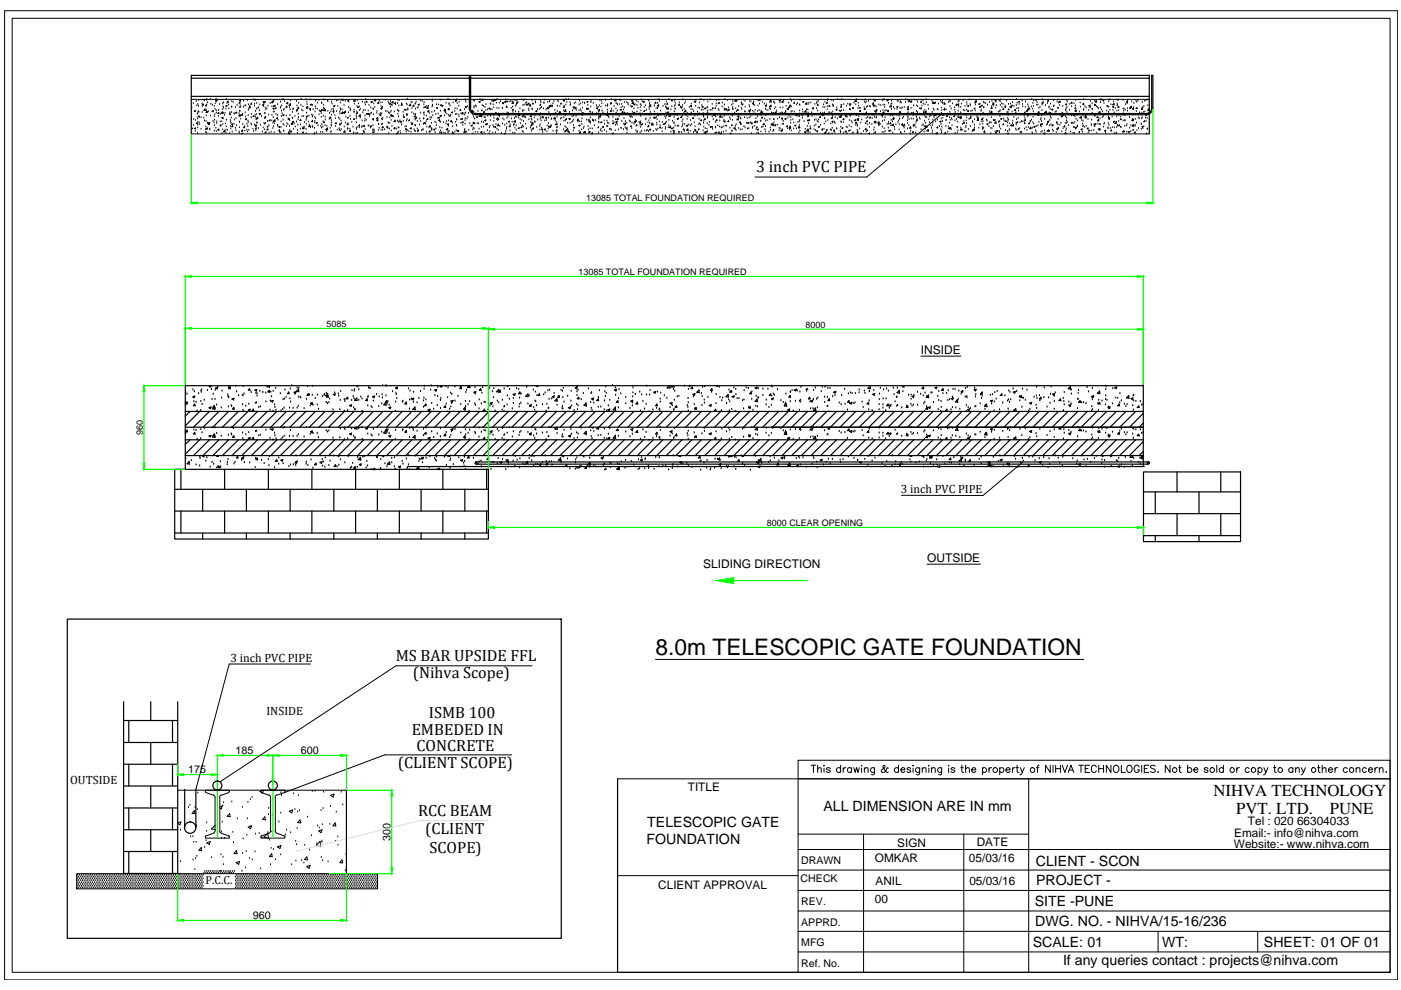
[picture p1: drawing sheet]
<svg xmlns="http://www.w3.org/2000/svg" width="297mm" height="210mm" viewBox="0 0 297 210" stroke-linecap="round" stroke-linejoin="round" font-family="sans-serif">
<defs><g id="words">
<text font-size="4.8" x="139" y="138.8">8.0m TELESCOPIC GATE FOUNDATION</text>
<g font-size="3.6">
<text x="257.3" y="168.8">NIHVA TECHNOLOGY</text>
<text x="262.1" y="172.5">PVT. LTD.</text>
<text x="281.9" y="172.5">PUNE</text>
</g>
<g font-size="3.4">
<text x="160.4" y="36.4">3 inch PVC PIPE</text>
<text x="83.9" y="140.2">MS BAR UPSIDE FFL</text>
<text x="87.5" y="143.7">(Nihva Scope)</text>
<text x="87.3" y="155.8">EMBEDED IN</text>
<text x="90.9" y="152.3">ISMB 100</text>
<text x="88.3" y="159.2">CONCRETE</text>
<text x="84.4" y="162.8">(CLIENT SCOPE)</text>
<text x="88.6" y="173">RCC BEAM</text>
<text x="90.2" y="176.9">(CLIENT</text>
<text x="91.1" y="180.8">SCOPE)</text>
</g>
<g font-size="3">
<text x="174.6" y="171.9">ALL DIMENSION ARE IN mm</text>
<text x="137.1" y="179">FOUNDATION</text>
<text x="137.2" y="175.3">TELESCOPIC GATE</text>
<text x="219.6" y="183.7">CLIENT - SCON</text>
<text x="219.7" y="187.7">PROJECT -</text>
<text x="219.4" y="192">SITE -PUNE</text>
<text x="219.5" y="196.3">DWG. NO. - NIHVA/15-16/236</text>
<text x="218.9" y="200.7">SCALE: 01</text>
<text x="246.4" y="200.7">WT:</text>
<text x="268" y="200.7">SHEET: 01 OF 01</text>
<text x="225.4" y="204.7">If any queries contact : projects@nihva.com</text>
</g>
<g font-size="2.5">
<text x="195.2" y="75">INSIDE</text>
<text x="191" y="104.6">3 inch PVC PIPE</text>
<text x="196.6" y="119.1">OUTSIDE</text>
<text x="149.1" y="120.5">SLIDING DIRECTION</text>
<text x="48.9" y="140.4">3 inch PVC PIPE</text>
<text x="56.5" y="151.6">INSIDE</text>
<text x="14.9" y="166.2">OUTSIDE</text>
<text x="145.8" y="167.8">TITLE</text>
<text x="190.2" y="179.5">SIGN</text>
<text x="207.1" y="179.3">DATE</text>
<text x="261.6" y="179.9">Website:- www.nihva.com</text>
<text x="261.7" y="177.5">Email:- info@nihva.com</text>
<text x="264.6" y="175">Tel : 020 66304033</text>
<text x="185.5" y="182.7">OMKAR</text>
<text x="205.4" y="182.7">05/03/16</text>
<text x="43.6" y="187.5">P.C.C.</text>
<text x="139.6" y="188.5">CLIENT APPROVAL</text>
<text x="185.5" y="191.4">00</text>
<text x="185.6" y="187.6">ANIL</text>
<text x="205.5" y="187.6">05/03/16</text>
</g>
<g font-size="2.3">
<text x="50" y="159.9">185</text>
<text x="63.8" y="159.9">600</text>
<text x="39.9" y="164">175</text>
<text x="82.8" y="178.3" transform="rotate(-90 82.8 178.3)">300</text>
<text x="53.6" y="194.9">960</text>
</g>
<g font-size="2.2">
<text x="169.9" y="183.2">DRAWN</text>
<text x="169.8" y="187.1">CHECK</text>
<text x="169.9" y="191.9">REV.</text>
<text x="169.9" y="196.2">APPRD.</text>
<text x="169.9" y="200.6">MFG</text>
<text x="169.9" y="204.9">Ref. No.</text>
</g>
<g font-size="1.9">
<text x="124.3" y="42.7">13085 TOTAL FOUNDATION REQUIRED</text>
<text x="122.6" y="58.3">13085 TOTAL FOUNDATION REQUIRED</text>
<text x="69.3" y="69.4">5085</text>
<text x="170.8" y="69.6">8000</text>
<text x="30.3" y="92.2" transform="rotate(-90 30.3 92.2)">960</text>
<text x="162.6" y="111.6">8000 CLEAR OPENING</text>
</g>
</g></defs>
<!-- layer: 0 -->
<g fill="none" stroke="#000" stroke-width=".21">
<path d="M1 2.3h295.3v205.5h-295.3zM2.6 3.9h292.1v202.2h-292.1zM195.2 75.5h8.5M196.6 119.6h11.3M139 139.8h90.8M43.5 167.8l.1 .2M43.6 177.4v.3h5v-.3M43.6 167.8v-.3h5v.3M43.6 177.2l-.1 .2M43.7 168l1.6 .6M45.2 168.5l.4 .5M45.6 176.2l-.4 .5-1.5 .5"/>
<path d="M45.6 169.1v7.1M46.6 176.2l.3 .5M46.6 169.1v7.1M46.9 168.5l-.3 .5M46.9 176.7l1.6 .5M48.5 177.2l.1 .2M48.5 168l-1.6 .6M48.6 167.8l-.1 .2M55.5 168l1.5 .6M55.5 168l-.2-.5h5.1l-.1 .5M55.5 177.2l-.2 .5h5.1l-.1-.5M57 168.5l.4 .5"/>
<path d="M57.4 176.2l-.4 .5-1.5 .5M57.4 169.1v7.1M58.3 176.2l.4 .5M58.4 169.1v7.1M58.7 168.5l-.4 .5M58.7 176.7l1.6 .5M60.3 168l-1.6 .6M130.9 165.1h163.8M169.2 161.2h125.5v3.9h-125.5zM169.2 165.1v41M169.2 176.9h48.9M172 162.2h1"/>
<path d="M172.5 162.2v1.6M173.4 163.1l.3-.3h.4v1M173.4 162.2v1.6M174.7 162.2v.2zM174.7 162.8v1M176 163l-.3-.2h-.4v.3l.5 .2 .2 .3-.3 .2-.5-.2M178.2 163a.49 .49 0 0 0-.7-.1 .49 .49 0 0 0 0 .7 .49 .49 0 0 0 .7 0M178.2 162.2v1.6M178.8 162.8v1M179.4 162.8l-.5 .2-.1 .2M180.5 163a.48 .48 0 0 0-.7-.1 .48 .48 0 0 0 0 .7 .48 .48 0 0 0 .7 0M180.5 162.8v1"/>
<path d="M181 162.8l.3 1 .3-1 .3 1 .3-1M182.7 162.2v.2zM182.7 162.8v1M183.1 176.9v29.2M183.3 163.1l.3-.3h.4l.1 1M183.3 162.8v1M185.4 162.8v1.4l-.3 .1-.3-.1M185.4 163a.48 .48 0 0 0-.7-.1 .48 .48 0 0 0 0 .7 .48 .48 0 0 0 .7 0M188.3 162.9l-.2-.1a.93 .93 0 0 1-1.1 .9l-.1-.5 .7-.6v-.3l-.2-.1-.2 .3 .2 .6 .5 .6 .3 .1 .1-.2M190.5 163a.49 .49 0 0 0-.7-.1 .49 .49 0 0 0 0 .7 .49 .49 0 0 0 .7 0M190.5 162.2v1.6M191 163.2h.9l-.1-.3a.48 .48 0 0 0-.7 0 .48 .48 0 0 0 .1 .7 .48 .48 0 0 0 .7 0"/>
<path d="M193.1 163l-.1-.2a.48 .48 0 0 0-.7 .2l.1 .1 .6 .3v.3a.48 .48 0 0 1-.7-.1M193.6 162.2v.2zM193.6 162.8v1M195 162.8l-.1 1.4-.2 .1-.4-.1M195 163a.49 .49 0 0 0-.7-.1 .49 .49 0 0 0 0 .7 .49 .49 0 0 0 .7 0M195.5 163.1l.4-.3h.4v1M195.5 162.8v1M196.9 162.2v.2zM196.9 162.8v1M197.5 163.1l.4-.3h.3l.1 1M197.5 162.8v1M199.6 162.8v1.4l-.2 .1-.4-.1"/>
<path d="M199.6 163a.48 .48 0 0 0-.7-.1 .48 .48 0 0 0 0 .7 .48 .48 0 0 0 .7 0M201.1 162.2v.2zM201.1 162.8v1M202.4 163l-.3-.2h-.4v.3l.5 .2 .2 .3-.3 .2-.5-.2M203.7 162.8h.5M203.9 162.2v1.3l.1 .2 .3 .1M204.3 176.9v29.2M204.7 163.1l.4-.3h.3l.1 1M204.7 162.2v1.6M206 163.2h.9l-.1-.3a.47 .47 0 0 0-.7 .1 .47 .47 0 0 0 .1 .7 .47 .47 0 0 0 .7-.1M208.3 163a.43 .43 0 0 1 .8 0 .48 .48 0 0 1-.1 .7 .48 .48 0 0 1-.7-.1M208.3 162.8v1.5"/>
<path d="M209.7 162.8v1M210.3 162.8a.5 .5 0 0 0-.6 .4M212 163a.49 .49 0 0 1 .7-.1 .49 .49 0 0 1 0 .7 .49 .49 0 0 1-.7 0M212 162.8v1.5M213.3 163.2h.9l-.1-.3a.49 .49 0 0 0-.7 .1 .49 .49 0 0 0 .1 .7 .49 .49 0 0 0 .7-.1M214.7 162.8v1M215.2 162.8l-.5 .2v.2M215.4 162.8h.5M215.6 162.2v1.3l.1 .2 .3 .1M216.3 162.8l.4 1 .5-1M216.7 163.8l-.1 .3-.4 .2M218.1 165.1v41"/>
<path d="M219.8 162.8h.5M220.3 162.2l-.3 .3v1.3M222.7 162.2v1.6l-1-1.6v1.6M223.3 162.2v1.6M223.8 162.2v1.6M223.8 163h1M224.8 162.2v1.6M225.2 162.2l.6 1.6 .6-1.6M226.5 163.8l.6-1.6 .6 1.6M226.7 163.3h.8M228.7 162.2h1M229.2 162.2v1.6"/>
<path d="M230.1 163h.6M231 162.2h-.9v1.6h.9M232.5 162.6a.54 .54 0 0 0-.7-.4 .54 .54 0 0 0-.4 .6v.4a.55 .55 0 0 0 .4 .6 .55 .55 0 0 0 .7-.4M233 163h1M233 162.2v1.6M234 162.2v1.6M235.5 162.2v1.6l-.9-1.6v1.6M236.2 162.5l.1-.2a.71 .71 0 0 1 1 .7 .71 .71 0 0 1-1 .7l-.2-.5zM237.7 162.2v1.6h.9M239 162.5l.3-.3a.76 .76 0 0 1 .7 .8 .76 .76 0 0 1-.7 .8l-.4-.6zM241.6 162.6a.56 .56 0 0 0-.7-.3 .56 .56 0 0 0-.4 .5v.4a.55 .55 0 0 0 .5 .6 .55 .55 0 0 0 .6-.6h-.4M242.1 162.2v1.6"/>
<path d="M242.6 163h.6M243.6 162.2h-1v1.6h1M244.9 162.5l-.3-.3a.48 .48 0 0 0-.7 .4l1 .8v.2l-.3 .2-.7-.2M245.4 163.7h.2zM248.1 162.2v1.6l-1-1.6v1.6M249.9 162.8h.5M250.1 162.2v1.3l.1 .2 .3 .1M251.8 163a.49 .49 0 0 1 .7-.1 .49 .49 0 0 1 0 .7 .49 .49 0 0 1-.7 0M251.8 162.2v1.6M253.1 163.2h.9l-.1-.3a.48 .48 0 0 0-.7 0 .48 .48 0 0 0 .1 .7 .48 .48 0 0 0 .7 0M256.1 163l-.3-.2h-.4v.3l.5 .2 .2 .3-.3 .2-.5-.2M258 162.2v1.6"/>
<path d="M259.4 163a.49 .49 0 0 0-.8-.1 .49 .49 0 0 0 0 .7 .49 .49 0 0 0 .8 0M259.4 162.2v1.6M262.2 162.8v1M262.8 162.8a.5 .5 0 0 0-.6 .4M264.8 163a.48 .48 0 0 0-.7-.1 .48 .48 0 0 0 0 .7 .48 .48 0 0 0 .7 0M266.7 163a.48 .48 0 0 1 .7-.1 .48 .48 0 0 1 0 .7 .48 .48 0 0 1-.7 0M266.7 162.8v1.5M268 162.8l.4 1 .4-1M268.4 163.8l-.5 .5M270 162.8h.5M270.3 162.2v1.5l.3 .1M274.1 163a.49 .49 0 0 0-.7-.1 .49 .49 0 0 0 0 .7 .49 .49 0 0 0 .7 0"/>
<path d="M274.1 162.8v1M274.7 163.1l.3-.3h.4l.1 1M274.7 162.8v1M275.9 162.8l.5 1 .4-1M276.4 163.8l-.6 .5M279.4 162.8h.5M279.6 162.2v1.5l.3 .1M280.3 163.1l.4-.3h.4v1M280.3 162.2v1.6M281.6 163.2h.9l-.1-.3a.49 .49 0 0 0-.7 .1 .49 .49 0 0 0 .1 .7 .49 .49 0 0 0 .7-.1M283 162.8v1M283.6 162.8l-.5 .2-.1 .2"/>
<path d="M285.7 163a.49 .49 0 0 0-.8-.1 .49 .49 0 0 0 0 .7 .49 .49 0 0 0 .8 0M287.5 163.1l.4-.3h.3l.1 1M287.5 162.8v1M289.7 163a.48 .48 0 0 0-.7-.1 .48 .48 0 0 0 0 .7 .48 .48 0 0 0 .7 0M290.2 163.2h.8l-.1-.3a.47 .47 0 0 0-.7 .1 .47 .47 0 0 0 .1 .7 .47 .47 0 0 0 .7-.1M291.5 162.8v1M292.1 162.8a.5 .5 0 0 0-.6 .4M292.4 163.1l.4-.3h.4v1M292.4 162.8v1M293.8 163.7h.2zM294.7 165.1v41M130.9 185.7h38.3"/>
<path d="M169.2 193.2h125.5M169.2 188.8h125.5M169.2 184.5h125.5M169.2 180.1h125.5M169.2 197.5h125.5M245.5 197.5v4.3M266.7 197.5v4.3M130.9 206.1h163.8M169.2 201.8h125.5"/>
<circle cx="211" cy="163.3" r=".51"/>
<circle cx="218.9" cy="163.3" r=".51"/>
<circle cx="249.1" cy="163.3" r=".51"/>
<circle cx="257" cy="163.3" r=".51"/>
<circle cx="261.2" cy="163.2" r=".5"/>
<circle cx="265.7" cy="163.3" r=".51"/>
<circle cx="271.4" cy="163.3" r=".51"/>
<circle cx="278.5" cy="163.2" r=".5"/>
<circle cx="286.6" cy="163.3" r=".51"/>
</g>
<!-- layer: CRN-AR-COLUMN-HATCH -->
<g fill="none" stroke="#000" stroke-width=".21">
<path d="M40.6 28.4h203.1M40.6 21.1h203.1M40.6 25.3h.1M40.7 22.9h.1M40.8 27.3h.1M41 22h.1M41 26.6h.1M41.1 25.3h.1M41.2 27.2l.2-.1v.2zM41.4 23.4v.2h-.2zM41.4 27.8h.1M41.5 25.6h.1"/>
<path d="M41.6 21.5h.1M41.7 26.2l.1-.2 .1 .2zM41.7 22.4h.1M41.8 24.2h.1M41.9 28.3h.1M41.9 27.1h.1M41.9 25.2h.1M42 26h.1M42 24h.1M42 22.1h.1M42 26.5h.1M42 24.8h.1"/>
<path d="M42 23.7h.1M42.1 22.5h.1M42.1 24.7l.2-.1-.1 .2zM42.1 21.3h.1M42.2 23.8h.1M42.2 26h.1M42.3 26.4h.1M42.6 27.4h.1M42.6 25h.1M42.8 23.9h.1M42.8 22h.1M42.9 22.6h.1"/>
<path d="M42.9 22.2l.2-.1v.2zM43.2 25h.1M43.3 21.1l-.1 .1h.2v-.1M43.3 25.6h.1M43.5 23.1v.3h-.3zM43.6 22.5h.1M43.6 28.1h.1M43.6 27.5h.1M43.6 26.9h.1M43.7 25.7h.1M43.7 27.3l.2-.2 .1 .3zM43.7 24.6h.1"/>
<path d="M43.7 22.5h.1M43.8 23.4h.1M43.8 21.2h.1M43.8 22.3h.1M43.8 23.9h.1M43.8 28.2h.1M43.9 21.1h.1M43.9 23.6v.2h-.2zM44 21.8h.1M44 26.1h.1M44 23.9h.1M44.1 26.1h.1"/>
<path d="M44.1 26.1l.3-.1-.1 .2zM44.2 23.7h.1M44.2 26.4l.1-.2 .1 .2zM44.5 27.4h.1M44.5 26.1h.1M44.5 27.5h.1M44.7 21.1h.1M44.7 24.6h.1M44.7 22.1h.1M45 23.6l.2-.1v.2zM45 22.3h.1M45.2 25.7h.1"/>
<path d="M45.4 26h.1M45.4 27.8h.1M45.4 24.8h.1M45.4 22.5h.1M45.5 26.6h.1M45.5 25.5h.1M45.6 24.3h.1M45.6 23.2h.1M45.6 22h.1M45.7 21.4l.1-.2 .1 .2zM45.8 27.2h.1M45.8 21.1h.1"/>
<path d="M45.8 21.1l.2 .1v-.1M45.8 23.9h.1M45.8 23.5h.1M45.8 27.9h.1M45.9 26.2h.1M46 25.8h.1M46 21.4h.1M46.2 27.5l.2-.1v.2zM46.3 24.7h.1M46.4 23.4h.1M46.4 27.5h.1M46.4 23.8v.2h-.2z"/>
<path d="M46.6 22.2h.1M46.7 25.9h.1M46.7 24.2h.1M46.8 26.4l.1 .3h-.2zM46.9 23.9l.3-.2v.3zM47 25.8h.1M47 25l.3-.1-.1 .2zM47.1 28.3h.1M47.2 27.5h.1M47.2 23.3h.1M47.2 26.4h.1M47.2 22h.1"/>
<path d="M47.3 25.2h.1M47.3 22.6h.1M47.3 24.1h.1M47.4 22.9h.1M47.4 27.9l.3-.3v.4zM47.4 21.8h.1M47.6 24.5h.1M47.7 24h.1M47.8 26.3h.1M47.9 23.1h.1M47.9 27.5h.1M47.9 22.5l.2-.1-.1 .2z"/>
<path d="M47.9 28.2h.1M48 26.9h.1M48 21.1h.1M48 25.5h.1M48.1 21.9h.1M48.2 21.6l.1-.2 .1 .3zM48.2 27.6h.1M48.4 22.3h.1M48.5 23.1h.1M48.7 28.3h.1M48.7 23.9h.1M48.8 24l.1 .3-.2-.1z"/>
<path d="M48.9 26.8h.1M48.9 25.6h.1M48.9 25.9h.1M48.9 27.3h.1M49 26.1h.1M49 25h.1M49.1 23.9h.1M49.1 22.7h.1M49.1 26.4l.3-.1-.1 .2zM49.1 21.5h.1M49.2 28h.1M49.3 26.7l.1 .2h-.3z"/>
<path d="M49.4 21.7h.1M49.6 24.1h.1M49.6 26.4h.1M49.7 25.4h.1M49.8 24.2h.1M49.9 22.8h.1M49.9 27.2h.1M50 23.9l.2-.1-.1 .2zM50 27.7h.1M50 25.1h.1M50.2 26.7h.1M50.2 22.3h.1"/>
<path d="M50.7 24.1h.1M50.7 28.2h.1M50.7 22.8h.1M50.7 28h.1M50.8 27.1h.1M50.8 23.6h.1M50.8 25.9h.1M50.8 21.3l.3-.1-.1 .2zM50.8 24.8h.1M50.8 21.7l.1 .2h-.2zM50.9 23.6h.1M50.9 24.2v.4l-.3-.1z"/>
<path d="M50.9 22.4h.1M51 21.3h.1M51 22.8h.1M51.1 25.3h.1M51.2 27.8l.2-.1v.2zM51.2 28.4l.2-.2v.2M51.3 24.3l.1 .2h-.3zM51.4 27.7h.1M51.4 24.2h.1M51.5 26.4h.1M51.6 22.7h.1M51.6 21.4h.1"/>
<path d="M51.8 26.9l.1 .2h-.3zM51.9 27.8h.1M51.9 26.9h.1M51.9 22.5h.1M52 23.9h.1M52 25.3l.3-.1-.1 .2zM52.1 24.8h.1M52.1 22.4h.1M52.3 27.6h.1M52.4 26.4h.1M52.5 28h.1M52.5 21.3h.1"/>
<path d="M52.5 26.8h.1M52.6 25.7h.1M52.6 24.5h.1M52.6 26h.1M52.7 23.4h.1M52.7 22.2h.1M52.7 23.2h.1M52.7 27.6h.1M52.8 22.9h.1M52.9 22.7l.2-.1-.1 .2zM52.9 22.5h.1M53.2 26.2h.1"/>
<path d="M53.3 25h.1M53.3 24.2h.1M53.3 26.5h.1M53.3 21.9l.1 .2h-.2zM53.6 27.4h.1M53.6 24.7l.2-.2v.2zM53.8 27.9h.1M53.8 21.2h.1M53.9 26.5h.1M54 22.5h.1M54 22.1h.1M54 21.1l-.2 .1h.4l-.1-.1"/>
<path d="M54.1 24.4h.1M54.1 26.7l.3-.1-.1 .2zM54.1 24.9h.1M54.2 23.6h.1M54.2 27.8h.1M54.3 26.6h.1M54.3 25.4h.1M54.3 27.1v.2h-.2zM54.3 25.1l.3-.3 .1 .4zM54.4 24.3h.1M54.4 23.1h.1M54.4 22h.1"/>
<path d="M54.4 26.1h.1M54.5 26.1h.1M54.7 23h.1M54.8 22.8h.1M54.8 27.2h.1M54.9 24.1l.3-.1-.1 .2zM55 23.5h.1M55.1 22.3h.1M55.1 24.3h.1M55.2 26.6h.1M55.5 24.7h.1M55.6 28h.1"/>
<path d="M55.8 27.1h.1M55.8 21.6l.2-.1v.2zM55.8 22.6h.1M55.8 22.1l.1 .2h-.2zM56 22.1h.1M56 21.7h.1M56 26.1h.1M56 27.5h.1M56.1 26.3h.1M56.1 25.2h.1M56.1 24.1h.1M56.2 24h.1"/>
<path d="M56.2 28.1l.2-.1-.1 .2zM56.2 22.9h.1M56.3 21.7h.1M56.3 26.2h.1M56.3 24.7v.2h-.2zM56.3 23.3h.1M56.6 23.1h.1M56.6 27.5l.2-.2v.2zM56.7 27h.1M56.7 25.8h.1M56.8 22.5h.1M56.8 26.9h.1"/>
<path d="M57 24.4h.1M57 26.7h.1M57 25.5l.3-.1-.1 .2zM57.1 28.2h.1M57.3 22h.1M57.5 28.1h.1M57.6 25.6h.1M57.7 24.4h.1M57.7 22.6h.1M57.8 27.2h.1M57.8 21.4l.1 .4-.3-.1zM57.9 26.1h.1"/>
<path d="M57.9 23l.2-.1-.1 .2zM57.9 24.9h.1M58 23.8h.1M58 22.6h.1M58 26.9h.1M58 21.4h.1M58 25.8h.1M58.1 23.7h.1M58.1 28.1h.1M58.2 26.3h.1M58.3 22.3v.2h-.2zM58.3 25.4l-.3 .3h.3v-.3"/>
<path d="M58.4 23.1h.1M58.5 24.3h.1M58.5 23h.1M58.8 24.9v.2h-.2zM58.8 24.5h.1M58.8 22.2h.1M58.8 26.6h.1M58.9 26.7h.1M58.9 25.5h.1M59.1 27.7l.2-.2v.3zM59.1 26.9l.3-.1-.1 .2zM59.3 27.9h.1"/>
<path d="M59.3 28.1h.1M59.4 22.9h.1M59.5 21.7h.1M59.5 28.2h.1M59.5 22.7h.1M59.6 27h.1M59.6 25.9h.1M59.6 24.7h.1M59.7 23.6h.1M59.7 22.4h.1M59.8 21.2h.1M59.8 24.1h.1"/>
<path d="M59.9 24.4l.3-.1-.1 .2zM60 26.4h.1M60 21.1h.1M60 25.5h.1M60.2 27.8h.1M60.2 23.4h.1M60.2 26.6h.1M60.2 23.2h.1M60.3 21.5h.1M60.7 24.6h.1M60.7 22.8h.1M60.7 26.8h.1"/>
<path d="M60.8 22.5v.3l-.2-.1zM60.8 21.9l.2-.1v.2zM60.8 26.2h.1M60.9 21.8h.1M61 26.4h.1M61.1 25.2h.1M61.2 28.2h.1M61.3 28.4l-.1-.1 .2-.1v.2M61.3 25.1v.2h-.2zM61.3 27.9h.1M61.4 26.8h.1M61.4 22.8h.1"/>
<path d="M61.4 25.6h.1M61.5 24.5h.1M61.5 27.6h.1M61.5 23.3h.1M61.6 22.1h.1M61.6 22v.3h-.3zM61.6 21.4h.1M61.7 26.3l.3-.3 .1 .3zM61.8 27.8v.2h-.2zM61.8 26.4h.1M62 25.1h.1M62 23.8h.1"/>
<path d="M62 25.8l.3-.1-.1 .2zM62.1 25.1h.1M62.1 23.3h.1M62.2 23.1h.1M62.2 27.4h.1M62.4 26.3h.1M62.5 24.7h.1M62.6 26.9h.1M62.9 21.5h.1M62.9 25.9h.1M62.9 23.3l.2-.1-.1 .2zM62.9 23.7h.1"/>
<path d="M62.9 22.5h.1M63 28.3h.1M63.1 27.7h.1M63.1 22.9l.2-.1v.2zM63.2 26.5h.1M63.2 25.4h.1M63.2 24.2h.1M63.2 22.9h.1M63.3 23.1h.1M63.3 24.9h.1M63.3 21.9h.1M63.7 27.4h.1"/>
<path d="M63.7 26.5h.1M63.8 25.3v.3h-.2zM63.8 22.3h.1M63.8 21.1h.1M63.9 21.1h.1M64 23.4h.1M64.1 24.8h.1M64.1 27.2l.2-.1v.2zM64.2 23.5h.1M64.2 22.7h.1M64.2 27.1h.1M64.3 28v.2h-.2z"/>
<path d="M64.4 24.7h.1M64.5 27h.1M64.5 27.2h.1M64.6 26h.1M64.9 27.5h.1M64.9 28.3h.1M64.9 21.1h.1M64.9 25.5h.1M64.9 26.3h.1M64.9 24.7l.3-.1-.1 .2zM65 24h.1M65 25.1h.1"/>
<path d="M65 22.8h.1M65.1 21.7h.1M65.1 22.2h.1M65.1 23h.1M65.2 22.6l.1 .3h-.3zM65.4 25.9h.1M65.4 26.8l.3-.2v.3zM65.5 24.6h.1M65.6 26.6h.1M65.6 23.1l.2-.1v.2zM65.7 21.2h.1M65.8 22.2l.2-.1v.2z"/>
<path d="M65.8 27.1h.1M65.8 23.4h.1M66.1 24.4h.1M66.2 26.7h.1M66.3 24.8h.1M66.3 22.3h.1M66.3 25.6v.2h-.2zM66.3 27h.1M66.3 24.5h.1M66.4 23.3h.1M66.6 28.4l.2-.2v.2M66.6 28.3h.1"/>
<path d="M66.7 27.2h.1M66.7 26h.1M66.8 24.9h.1M66.8 25.7h.1M66.8 23.7h.1M66.8 22.6h.1M66.9 21.4h.1M66.9 23.1h.1M66.9 25.2h.1M67 26.1l.3-.1-.1 .2zM67.1 28.1h.1M67.3 23.1h.1"/>
<path d="M67.3 21.9h.1M67.4 26.7h.1M67.6 21.3h.1M67.6 24.3h.1M67.7 23.5h.1M67.9 23.6l.2-.1-.1 .2zM68 28.1h.1M68 26.8h.1M68.1 24.9h.1M68.1 24.1h.1M68.2 21.8h.1M68.2 27.1h.1"/>
<path d="M68.2 22h.1M68.2 26.4h.1M68.3 23.2v.2h-.2zM68.4 28.1h.1M68.5 27h.1M68.5 25.8h.1M68.5 24.6h.1M68.6 23.5h.1M68.6 23h.1M68.6 26l.1-.2 .1 .2zM68.6 22.3h.1M68.7 21.2h.1"/>
<path d="M68.7 23.4l.3-.2v.3zM68.7 21.1h.2M68.8 23.1h.1M68.9 26.7h.1M69 25.4h.1M69 24.8h.1M69.1 27.5l.2-.1v.2zM69.1 27.4l.3-.3 .1 .4zM69.3 27.9h.1M69.3 26.7h.1M69.5 21.4h.1M69.5 21.6h.1"/>
<path d="M69.5 23.6h.1M69.8 25.3h.1M69.9 24h.1M69.9 25l.2-.1v.2zM70 25h.1M70 27.2h.1M70.1 23.7h.1M70.1 28.1h.1M70.2 27.9h.1M70.2 26.7h.1M70.2 26.5h.1M70.3 25.6h.1"/>
<path d="M70.3 21.7h.1M70.3 26.1h.1M70.3 24.4h.1M70.4 23.3h.1M70.4 22.1h.1M70.7 23.2h.1M70.7 23.9h.1M70.7 23.4l.1 .2h-.2zM70.8 22.7h.1M70.8 22.5l.2-.2v.2zM71 24.5h.1M71.1 26.2l.1-.2 .1 .2z"/>
<path d="M71.1 25.1h.1M71.1 26.8h.1M71.3 21.4h.1M71.4 23.7h.1M71.5 27.6h.1M71.6 22.5h.1M71.7 21.3h.1M71.8 25h.1M71.9 27.3h.1M72 27.6h.1M72 26.5h.1M72 26.4l.2-.1v.2z"/>
<path d="M72.1 25.3h.1M72.1 23.8h.1M72.1 24.2h.1M72.1 23h.1M72.1 27.8h.1M72.2 21.8h.1M72.2 23.4h.1M72.3 21.3h.1M72.3 25.7h.1M72.3 27.5h.1M72.4 26.2h.1M72.5 23.3h.1"/>
<path d="M72.6 21.2h.1M72.6 23.7l.1 .4-.3-.1zM72.7 21.1l-.1 .1h.2v-.1M72.9 23.9l.2-.2-.1 .2zM72.9 22.4h.1M73 26.9h.1M73 24.1h.1M73.1 27.7l.1 .4-.3-.1zM73.2 21.5h.1M73.2 23.7h.1M73.2 23.6l.1 .2h-.2zM73.3 26.1h.1"/>
<path d="M73.3 24.8h.1M73.7 27.3h.1M73.7 25.1h.1M73.7 27.4h.1M73.7 21.3l.2-.1v.2zM73.7 26.2l.1 .2h-.2zM73.8 26.2h.1M73.8 25h.1M73.9 23.9h.1M73.9 22.8h.1M74 21.6h.1M74.1 27.8l.2-.1v.2z"/>
<path d="M74.2 27.4h.1M74.2 24.7h.1M74.2 23h.1M74.3 23.5h.1M74.3 23.4h.1M74.3 25.3h.1M74.6 25.9h.1M74.8 27h.1M74.9 25.3l.2-.1v.1zM75 28.3h.1M75 21.6h.1M75 23.8h.1"/>
<path d="M75 28.2h.1M75.1 23.4h.1M75.1 23.8h.1M75.1 21.4l.2-.2v.2zM75.1 22.1h.1M75.5 28.3h.1M75.5 27.2h.1M75.5 24.5h.1M75.5 25.2h.1M75.6 26h.1M75.6 27.5h.1M75.6 24.8h.1"/>
<path d="M75.6 23.7h.1M75.7 22.5h.1M75.7 21.4h.1M75.7 23.8l.1 .2h-.2zM75.8 22.7l.2-.1-.1 .2zM75.8 28.3h.1M75.9 27h.1M76 22h.1M76.2 23.4h.1M76.2 22.7h.1M76.2 27.1h.1M76.2 26.4v.3h-.1z"/>
<path d="M76.4 25h.1M76.4 24.3v.4l-.3-.1zM76.4 23.2h.1M76.7 27h.1M76.8 26.9h.1M76.8 28.4v-.1v.1M76.8 25.6h.1M76.9 21.7h.1M76.9 23.9h.1M77 26.7l.2-.1v.1zM77 23.4h.1M77 27.8h.1"/>
<path d="M77.1 28.1h.1M77.3 28.1h.1M77.3 26.9h.1M77.3 25.7h.1M77.3 21.8h.1M77.4 24.6h.1M77.4 25.3h.1M77.4 23.4h.1M77.4 27.5h.1M77.5 22.3h.1M77.5 21.1h.1M77.6 21.6l.2-.2v.3z"/>
<path d="M77.6 25.5h.1M77.7 24.2h.1M77.8 24.1l.3-.1-.1 .2zM78.1 26.7h.1M78.1 23.5h.1M78.2 22.3h.1M78.2 26.7h.1M78.2 24l.1 .3-.2-.1zM78.4 24.7h.1M78.5 27.1h.1M78.6 24.2h.1M78.6 22.9h.1"/>
<path d="M78.7 21.6l.2-.1v.2zM78.7 26.7v.2h-.2zM78.7 21.7h.1M78.8 24h.1M79 25.3h.1M79 27.8h.1M79 28.1l.3-.1-.1 .1zM79.1 26.7h.1M79.1 23.1h.1M79.1 27.5h.1M79.1 25.5h.1M79.2 24.3h.1"/>
<path d="M79.2 23.2h.1M79.2 25.3h.1M79.2 22h.1M79.3 27.6h.1M79.3 27.8h.1M79.5 22.8h.1M79.5 21.1l-.2 .1 .4 .1-.1-.2M79.5 21.5h.1M79.9 24h.1M79.9 25.5l.2-.1v.2zM79.9 23.6h.1M80.1 24.9l-.3 .3h.3v-.3"/>
<path d="M80.2 27.7h.1M80.2 21.7l.1 .2h-.2zM80.3 26.4h.1M80.3 22h.1M80.4 21.4h.1M80.4 27.2h.1M80.4 24.3h.1M80.6 21.8h.1M80.6 24.1h.1M80.7 24.3l.1 .2h-.2zM80.7 23l.3-.1-.1 .2zM80.8 27.6h.1"/>
<path d="M80.8 22.6h.1M80.9 26.4h.1M80.9 25.3h.1M80.9 24.1h.1M81 23h.1M81 21.8h.1M81.1 25.4h.1M81.1 27.1h.1M81.1 26.3h.1M81.1 22.8h.1M81.2 25h.1M81.2 27.7h.1"/>
<path d="M81.2 26.9v.2h-.2zM81.5 27.5h.1M81.7 21.2h.1M81.8 23.7h.1M82 26.9l.2-.1-.1 .2zM82 24.9h.1M82.1 23.7h.1M82.3 27.3h.1M82.3 21.6h.1M82.3 26h.1M82.4 26.1h.1M82.4 21.9h.1"/>
<path d="M82.4 23.9h.1M82.4 28.3h.1M82.5 24.1h.1M82.6 27.3h.1M82.6 26.1h.1M82.7 25h.1M82.7 23.9h.1M82.7 21.9l.1 .2h-.2zM82.8 22.7h.1M82.8 21.5h.1M82.8 24.4l.3-.1-.1 .2zM82.9 23.6h.1"/>
<path d="M82.9 25.5h.1M83 22.3h.1M83 27.8h.1M83.1 24.7l.1-.2 .1 .2zM83.1 26.8h.1M83.1 22.4h.1M83.3 21.5l.1 .3h-.3zM83.4 24.8h.1M83.6 23.7h.1M83.7 21.9l.2-.1-.1 .2zM83.7 27.2h.1M83.7 27.1v.2h-.2z"/>
<path d="M83.8 25.5v.3h-.3zM83.9 22.2h.1M84.1 27.4h.1M84.1 28.4l-.1-.1 .3-.1-.1 .2M84.2 23.4h.1M84.3 22h.1M84.3 25.7h.1M84.3 21.3h.1M84.4 28.2h.1M84.4 24.2h.1M84.4 27.1h.1M84.5 25.9h.1"/>
<path d="M84.5 23.6h.1M84.5 28h.1M84.5 24.8h.1M84.6 22.5h.1M84.6 27.1h.1M84.6 21.3h.1M84.6 25.9h.1M84.8 25.6h.1M84.8 27.8h.1M84.9 25.8l.2-.1-.1 .2zM85 28.3h.1M85.1 22h.1"/>
<path d="M85.1 26.4h.1M85.2 22h.1M85.2 22.1l.1 .2h-.3zM85.5 23.8h.1M85.5 25.7h.1M85.6 24.5h.1M85.7 24.7v.2h-.2zM85.7 23.3l.3-.1-.1 .2zM85.9 26.9h.1M86 27.5h.1M86 27.5l.2-.2v.2zM86.1 28h.1"/>
<path d="M86.1 26.9h.1M86.1 22h.1M86.2 25.7h.1M86.2 24.3h.1M86.2 24.5h.1M86.3 23.4h.1M86.3 22.3h.1M86.3 25.3h.1M86.4 21.1h.1M86.4 24.4h.1M86.4 23.1h.1M86.4 27.7h.1"/>
<path d="M86.5 23.3h.1M86.7 25.7h.1M86.7 27.9h.1M86.7 22.4l.3-.3 .1 .3zM86.8 25.6h.1M87 27.2l.2-.1-.1 .2zM87.2 28h.1M87.2 21.7h.1M87.2 26.1h.1M87.2 26.3l.3-.2v.3zM87.3 23h.1M87.3 23.9h.1"/>
<path d="M87.4 21.7h.1M87.7 24.2h.1M87.7 22.3l.1 .2h-.3zM87.8 27.5h.1M87.8 24.7l.3-.1-.1 .2zM87.9 27.8h.1M88 26.6h.1M88 25.4h.1M88 22.1h.1M88.1 24.3h.1M88.1 27.9h.1M88.1 24.4h.1"/>
<path d="M88.1 23.1h.1M88.1 26.7h.1M88.1 22h.1M88.2 24.9v.2h-.2zM88.2 21.6h.1M88.3 25h.1M88.5 25.8h.1M88.5 22.9h.1M88.5 27.3h.1M88.5 27.7l.2-.2v.3zM88.6 28h.1M88.6 22.8h.1"/>
<path d="M88.6 22.2l.3-.1-.1 .2zM88.9 26.5h.1M89 25.3h.1M89.2 24h.1M89.2 21.4h.1M89.2 25.8h.1M89.4 27.7h.1M89.5 21.4h.1M89.7 27.6h.1M89.7 27.5h.1M89.7 26.4h.1M89.8 25.2h.1"/>
<path d="M89.8 24h.1M89.9 22.9h.1M89.9 25.2h.1M89.9 22.2h.1M89.9 26.1l.2-.1-.1 .2zM89.9 21.7h.1M89.9 23.9h.1M89.9 24.5h.1M90 22.7l.2-.2 .1 .3zM90.3 26.4h.1M90.3 25.8h.1M90.4 28.1h.1"/>
<path d="M90.4 24.6h.1M90.5 22.5h.1M90.5 27h.1M90.7 25.1v.2h-.2zM90.7 22.7l.1 .3-.3-.1zM90.7 23.6l.3-.1-.1 .2zM90.8 23.8h.1M90.8 22.5h.1M91 24.1h.1M91.1 27.8l.1 .2h-.2zM91.2 25h.1M91.2 26.6v.4l-.3-.1z"/>
<path d="M91.2 25.4h.1M91.4 27.3h.1M91.5 26.1h.1M91.5 25h.1M91.5 27.7h.1M91.6 23.8h.1M91.6 27.4h.1M91.6 22.7h.1M91.6 21.1l.1 .1M91.7 21.5h.1M91.7 22.4h.1M91.7 22.3h.1"/>
<path d="M91.7 21.2h.1M91.8 24.5h.1M91.8 21.1l-.1 .1M91.9 27.5l.3-.1-.1 .2zM92.1 23.6h.1M92.2 25.9h.1M92.2 28.1h.1M92.4 27.3h.1M92.4 24.3h.1M92.5 26.1h.1M92.5 22.2h.1M92.5 26.6h.1"/>
<path d="M92.5 22.9l.2-.1v.2zM92.8 25l.2-.1v.2zM92.9 24.2h.1M93 22.3h.1M93.2 25.3v.3h-.2zM93.2 28.2h.1M93.2 25h.1M93.3 27h.1M93.3 25.9h.1M93.3 24.7h.1M93.4 23.6h.1M93.4 24.7h.1"/>
<path d="M93.4 27.8h.1M93.4 22.4h.1M93.5 21.2h.1M93.6 22.4h.1M93.6 24.6h.1M93.6 28l.1 .2h-.2zM93.6 22.5l.3-.2-.1 .2zM93.7 27.2h.1M94.1 26h.1M94.1 28.2h.1M94.1 23.5l.3-.3 .1 .4zM94.2 24.6h.1"/>
<path d="M94.3 23.3h.1M94.4 28.3h.1M94.4 23.9h.1M94.6 21.9h.1M94.6 26.3h.1M94.6 27.5l.3-.3v.3zM94.7 25.8h.1M94.7 24.2h.1M94.9 26.4l.2-.1-.1 .2zM95 27.9h.1M95 28.2h.1M95 21.1h.1"/>
<path d="M95 26.8h.1M95.1 25.6h.1M95.1 24.5h.1M95.2 23.3h.1M95.2 23.2h.1M95.2 23v.2h-.2zM95.2 22.2h.1M95.2 22h.1M95.2 27.8h.1M95.3 24.7h.1M95.4 22.5h.1M95.5 24.7h.1"/>
<path d="M95.5 24.4h.1M95.7 25.6v.2h-.2zM95.7 23.9l.3-.2-.1 .2zM95.9 28.1h.1M95.9 26.1h.1M95.9 26.9h.1M96 28.3h.1M96 28.4l.1-.2 .1 .2M96.1 21.8h.1M96.4 23.6h.1M96.4 28h.1M96.5 23.1h.1"/>
<path d="M96.6 21.3l.2-.1-.1 .2zM96.6 24.3h.1M96.6 21.5h.1M96.6 25.9h.1M96.7 27.7h.1M96.8 26.6h.1M96.8 25.4h.1M96.8 26.7h.1M96.9 24.2h.1M96.9 25.5h.1M96.9 21.2h.1M96.9 23.1h.1"/>
<path d="M96.9 22h.1M96.9 27.8l.3-.1-.1 .2zM97.1 27.9h.1M97.2 27.9h.1M97.3 22.5h.1M97.3 24.4h.1M97.3 24.8h.1M97.4 21.7h.1M97.7 23.2v.2h-.2zM97.7 25.4h.1M97.7 24.1h.1M97.7 26.1h.1"/>
<path d="M97.8 25.3l.2-.2v.2zM98 26l.2-.2v.2zM98.1 26.6h.1M98.1 23.8l.1 .4-.3-.1zM98.5 24.4h.1M98.5 23.3h.1M98.5 27.6h.1M98.6 27.5h.1M98.6 26.3h.1M98.6 25.6h.1M98.6 27.8v.3h-.3zM98.6 25.1h.1"/>
<path d="M98.6 24h.1M98.6 21.2h.1M98.6 22.7l.3-.1-.1 .2zM98.7 24h.1M98.7 22.8h.1M98.7 21.2h.1M98.8 21.7h.1M98.9 28h.1M99 25.2h.1M99.1 22.6h.1M99.2 24.8h.1M99.3 24h.1"/>
<path d="M99.4 27.6h.1M99.5 22.6h.1M99.6 21.4h.1M99.6 26.2h.1M99.9 26.7l.2-.2-.1 .2zM99.9 23.8h.1M100.2 23.4v.2h-.2zM100.2 27.5h.1M100.3 28.3h.1M100.3 26.3h.1M100.3 24.5h.1M100.3 27.2h.1"/>
<path d="M100.4 26.1h.1M100.4 24.9h.1M100.5 23.7h.1M100.5 21.3h.1M100.5 26.2l.1-.2 .1 .2zM100.5 22.6h.1M100.5 22.9h.1M100.5 27.3h.1M100.5 21.4h.1M100.6 25.2h.1M100.7 24.1l.3-.1-.1 .2zM100.8 28.1h.1"/>
<path d="M100.8 22.5h.1M101 22.7h.1M101 24.9h.1M101.2 26.1h.1M101.2 24.9h.1M101.3 28.1h.1M101.3 23.7h.1M101.5 26.3h.1M101.6 27.4h.1M101.6 21.6l.2-.1-.1 .2zM101.8 21.1h.1M101.9 24.4l-.3 .3h.3v-.3"/>
<path d="M101.9 28.1l.3-.2-.1 .2zM102 28.1h.1M102.1 27h.1M102.1 24.8h.1M102.1 25.9h.1M102.1 21.1l-.1 .1h.2v-.1M102.2 24.7h.1M102.2 23.5h.1M102.2 24.5h.1M102.2 22.4h.1M102.3 21.2h.1M102.3 28.3v.1"/>
<path d="M102.4 21.4h.1M102.5 26h.1M102.5 22.5h.1M102.5 27h.1M102.7 28.1h.1M102.7 24.9h.1M102.7 23.6v.2h-.2zM102.8 25.5l.2-.1v.2zM102.8 22.8h.1M102.9 25h.1M103 23.4h.1M103 22.2h.1"/>
<path d="M103.1 26.2l.1 .2h-.2zM103.3 26.4h.1M103.3 27.7h.1M103.4 23.3h.1M103.4 24.6h.1M103.6 23l.2-.1v.2zM103.7 28.3h.1M103.8 27.1h.1M103.8 27.9h.1M103.9 26.7h.1M103.9 25.6h.1M103.9 22h.1"/>
<path d="M104 24.4h.1M104 23.3h.1M104 24.6h.1M104.1 22.1h.1M104.3 21.4h.1M104.3 23.3h.1M104.5 28.2h.1M104.5 21.4l.1-.2 .1 .2zM104.5 26.6h.1M104.6 22.2h.1M104.6 27h.1M104.7 25.7h.1"/>
<path d="M104.7 22.8h.1M104.7 24.5h.1M104.7 25.1h.1M104.9 26.9l.2-.1-.1 .2zM105 28.1h.1M105 21.1l-.2 .2h.3v-.2M105.2 26.4h.1M105.2 23.8v.3l-.2-.1zM105.2 21.9h.1M105.4 21.1h.1M105.4 23h.1M105.4 27.4h.1"/>
<path d="M105.5 25.6h.1M105.5 25l.1 .3h-.3zM105.6 24.3h.1M105.6 27.6h.1M105.6 26.4l.1 .3h-.2zM105.7 26.5h.1M105.7 25.3h.1M105.7 24.4l.2-.1v.2zM105.7 24.2h.1M105.8 23h.1M105.8 21.9h.1M105.9 24.7h.1"/>
<path d="M106 26.8h.1M106.1 21.5h.1M106.3 28.3h.1M106.5 24.2h.1M106.5 23h.1M106.6 22.9h.1M106.6 26.3h.1M106.6 21.9l.2-.1-.1 .2zM106.6 25.2h.1M106.6 21.9h.1M106.7 24.2h.1M106.8 25.4h.1"/>
<path d="M107 26.5h.1M107 28.4l-.1-.1 .2-.1v.2M107.1 21.4l.1 .3h-.2zM107.2 27.9h.1M107.2 21.2h.1M107.4 22.8h.1M107.4 27.4h.1M107.4 21.6h.1M107.4 22.6h.1M107.4 27h.1M107.4 26.3h.1M107.4 24.2l.2-.1 .1 .2z"/>
<path d="M107.5 25.1h.1M107.5 22.8h.1M107.5 23.9h.1M107.6 21.6h.1M107.7 24.8h.1M107.8 24h.1M107.8 25.8l.2-.1v.2zM108 21.6h.1M108.1 27.8h.1M108.1 26.7l.1 .2h-.2zM108.2 26.5h.1M108.3 21.5h.1"/>
<path d="M108.4 23h.1M108.5 25.2h.1M108.6 21.5h.1M108.6 25.9h.1M108.6 23.3l.2-.1v.2zM108.7 22.7h.1M108.7 28.2h.1M108.8 23.8h.1M108.8 21.6v.3h-.3zM108.9 26.6h.1M109 25.8l.3-.2v.3zM109 26.4h.1"/>
<path d="M109.1 25.1h.1M109.1 21.2h.1M109.1 28.3h.1M109.2 27.2h.1M109.2 26h.1M109.3 24.8h.1M109.3 23.7h.1M109.3 22.5h.1M109.4 21.4h.1M109.4 27.6h.1M109.4 22.3h.1M109.4 26.7h.1"/>
<path d="M109.6 24.8h.1M109.6 21.3h.1M109.6 21.7l.1 .2h-.2zM109.8 21.7h.1M109.9 27.2l.2-.1-.1 .2zM109.9 25h.1M110 23.8h.1M110.1 24.3l.1 .2h-.3zM110.2 23.1h.1M110.3 25.3h.1M110.3 26.2h.1M110.6 21.2h.1"/>
<path d="M110.6 25.6h.1M110.6 26.9l.1 .2h-.3zM110.7 24.7l.2-.1v.2zM110.7 26.7h.1M110.7 23.5h.1M110.7 27.9h.1M110.8 23.7h.1M110.9 22.4h.1M110.9 28.1h.1M110.9 21.3h.1M111 26.9h.1M111 25.8h.1"/>
<path d="M111 24.6h.1M111.1 23.4h.1M111.1 22.3h.1M111.2 21.2h.1M111.3 24.8h.1M111.4 24.9h.1M111.5 21.9h.1M111.5 26.3h.1M111.5 22.2l.3-.1-.1 .2zM111.6 27.3h.1M111.7 21.8h.1M111.8 22.3h.1"/>
<path d="M112.1 23.1h.1M112.1 23.5h.1M112.1 25.4h.1M112.1 21.9l.1 .2h-.2zM112.5 27.2h.1M112.5 22.2v.3l-.3-.1zM112.5 25.9h.1M112.6 26.8h.1M112.6 24.5v.2h-.2zM112.6 25.2h.1M112.7 27.8h.1M112.7 26.7h.1"/>
<path d="M112.7 26.1l.3-.1-.1 .2zM112.8 25.5h.1M112.8 21.4h.1M112.8 23.1h.1M112.8 27.5h.1M112.8 24.4h.1M112.9 23.2h.1M112.9 22.1h.1M112.9 26.1l.1 .3h-.3zM113.1 22.1h.1M113.1 27.1l-.2 .2h.2v-.2M113.3 25h.1"/>
<path d="M113.4 25.8h.1M113.5 24.5h.1M113.5 26h.1M113.5 21.6h.1M113.5 21.8h.1M113.6 23.6l.2-.1v.2zM113.8 27h.1M114 23.2h.1M114 25.5h.1M114.3 24.5h.1M114.3 23.2h.1M114.4 26.8h.1"/>
<path d="M114.5 27.6h.1M114.5 21.1h.1M114.5 26.4h.1M114.6 25.3h.1M114.6 24.1h.1M114.6 23h.1M114.6 21.4h.1M114.6 22.1v.2h-.1zM114.7 21.8h.1M114.7 24.9h.1M114.7 25.6h.1M114.8 22.8h.1"/>
<path d="M114.8 27.2h.1M114.8 27.5l.3-.1-.1 .2zM115.1 28.1h.1M115.1 24.7v.2h-.2zM115.1 25.1h.1M115.2 23.1h.1M115.3 21.8h.1M115.4 21.9h.1M115.4 27.5l.2-.2v.2zM115.5 21.2h.1M115.5 25.6h.1M115.6 24.3h.1"/>
<path d="M115.7 25l.2-.1-.1 .2zM115.8 23.3h.1M115.9 25.6h.1M116 28h.1M116 26.7h.1M116.1 21.7h.1M116.2 22.7v.4l-.2-.1zM116.2 27.3h.1M116.3 26.2h.1M116.3 26.9h.1M116.3 25h.1M116.4 23.9h.1"/>
<path d="M116.4 27l.3-.3v.3zM116.4 22.7h.1M116.5 21.6h.1M116.5 21.5h.1M116.5 22.4l.3-.1-.1 .2zM116.5 22.9h.1M116.7 24.5h.1M116.8 26.6h.1M116.8 22.5h.1M116.8 26.8h.1M116.9 25.3h.1M117 25.2h.1"/>
<path d="M117.1 22.3v.2h-.2zM117.2 22h.1M117.3 27.8h.1M117.4 21.5h.1M117.5 25.3h.1M117.6 24.9v.2h-.2zM117.6 23.4h.1M117.7 25.6h.1M117.7 26.4l.3-.1-.1 .2zM117.8 25.2h.1M117.8 24h.1M118 28.3h.1"/>
<path d="M118 27.1h.1M118.1 26h.1M118.1 27.5v.3h-.2zM118.1 24.8h.1M118.2 23.7h.1M118.2 26.4h.1M118.2 27h.1M118.2 22.5h.1M118.2 21.3h.1M118.4 21.6h.1M118.6 23.8l.2-.1-.1 .2zM118.7 23.9h.1"/>
<path d="M118.7 22.6h.1M118.7 24.2h.1M118.8 25.2h.1M118.8 26.5h.1M118.9 22.1h.1M119.1 25h.1M119.1 22.1h.1M119.4 22.7l.2-.2v.3zM119.4 21.3l.3-.1-.1 .2zM119.5 27.5h.1M119.5 23.5h.1M119.5 25.7h.1"/>
<path d="M119.5 24.9h.1M119.6 22.5h.1M119.6 21.2h.1M119.8 28h.1M119.8 26.9h.1M119.8 27.8l.3-.1-.1 .2zM119.8 25.7h.1M119.9 24.5h.1M119.9 23.3v.4l-.3-.1 .3-.3M119.9 23.4h.1M120 22.3h.1M120 23.7h.1"/>
<path d="M120 21.1h.1M120 27.1h.1M120.1 25.1v.2h-.2zM120.2 21.7h.1M120.3 27.4h.1M120.4 26.1h.1M120.4 27.2v.4l-.3-.1zM120.5 21.1h.1M120.6 27.8v.2h-.2zM120.7 25.2l.2-.1-.1 .2zM120.7 25.3h.1M120.7 23.8h.1"/>
<path d="M120.7 28.2h.1M120.9 21.7h.1M120.9 26.1h.1M120.9 22.3h.1M120.9 22.2h.1M121.2 26h.1M121.3 24.8h.1M121.4 23.5h.1M121.4 25.8h.1M121.5 22.7l.3-.1-.1 .2zM121.5 27.8h.1M121.6 26.6h.1"/>
<path d="M121.6 24.6h.1M121.6 25.5h.1M121.6 27.2h.1M121.7 24.3h.1M121.7 23.1h.1M121.8 22h.1M121.8 27.2h.1M121.9 22.9l.2-.1v.2zM122 21.8h.1M122.1 24.7h.1M122.2 23.4h.1M122.6 25.9h.1"/>
<path d="M122.6 25.4h.1M122.6 25.3v.3h-.2zM122.7 26.6l.3-.1-.1 .2zM122.8 22.3h.1M122.8 23.5h.1M122.8 27.9h.1M122.9 28.3h.1M122.9 21.4h.1M122.9 25.8h.1M123.1 23.3h.1M123.1 28v.2h-.2zM123.1 22h.1"/>
<path d="M123.2 23.6h.1M123.3 25.9h.1M123.3 27.5h.1M123.4 26.4h.1M123.4 25.2h.1M123.4 24.1h.1M123.4 24.5h.1M123.5 22.9h.1M123.5 21.8h.1M123.6 24.1l.2-.1-.1 .2zM123.6 24.2h.1M123.6 23.9l.1 .3h-.3z"/>
<path d="M123.7 27.2h.1M123.8 28.2h.1M123.8 28.1l.3 .1v-.4l-.3 .3M123.8 27h.1M123.9 21.9h.1M124 21.9h.1M124.4 23.1h.1M124.4 25.5h.1M124.4 21.6l.3-.1-.1 .2zM124.6 23v.2h-.2zM124.6 22.3h.1M124.7 26.8h.1"/>
<path d="M124.8 25.6h.1M124.8 27.5h.1M124.8 23.1h.1M124.8 28l.3-.1-.1 .2zM124.9 25.8l.2-.2v.2zM124.9 25.5h.1M125.1 23.7h.1M125.1 27.3h.1M125.1 28h.1M125.1 26.1h.1M125.1 25.9h.1M125.2 25h.1"/>
<path d="M125.2 23.8h.1M125.3 22.7h.1M125.3 21.7h.1M125.3 21.5h.1M125.4 28.4l.2-.2v.2M125.6 27.3h.1M125.6 25.4h.1M125.6 23.9h.1M125.6 28.3h.1M125.6 24.2h.1M125.6 25.5l.3-.1-.1 .2zM125.8 21.9h.1"/>
<path d="M126 26.7h.1M126.2 25.6h.1M126.5 22.4h.1M126.5 23l.2-.1v.2zM126.5 24.1h.1M126.6 22.8h.1M126.8 27.2h.1M126.8 22.8h.1M126.9 28.2h.1M126.9 27h.1M126.9 25.3h.1M126.9 23.8h.1"/>
<path d="M127 25.9h.1M127 26h.1M127 25.1h.1M127 24.8h.1M127 23.6h.1M127 24.8l.3-.3v.3zM127.1 22.4h.1M127.1 23.2v.2h-.2zM127.1 21.3h.1M127.3 27.7h.1M127.4 26l.2-.2v.2zM127.4 22.7h.1"/>
<path d="M127.4 27.4h.1M127.5 21.4h.1M127.6 22h.1M127.6 23.5h.1M127.6 27.9h.1M127.7 26.9l.3-.1-.1 .2zM127.8 23.9h.1M128.1 25.6h.1M128.1 27.6h.1M128.2 26.4h.1M128.4 21.3h.1M128.4 22.5h.1"/>
<path d="M128.6 24.4l.2-.1-.1 .2zM128.6 28h.1M128.7 26.8h.1M128.7 25.7h.1M128.7 24.5h.1M128.7 22.5h.1M128.8 23.4h.1M128.8 23.9h.1M128.8 22.2h.1M128.8 26.1h.1M128.8 22.4h.1M128.8 26.8h.1"/>
<path d="M129 24.8h.1M129.1 26.2h.1M129.1 25h.1M129.2 27.5h.1M129.4 21.9l.3-.1-.1 .2zM129.5 27.4h.1M129.5 22.1h.1M129.5 23.4l.1 .2h-.2zM129.7 21.2h.1M129.7 23.2h.1M129.7 27.6h.1M129.9 28.4l-.1-.1 .2-.1v.2"/>
<path d="M130 24.9h.1M130 25.7h.1M130 23.6h.1M130 26l.1 .2h-.2zM130.2 22.5h.1M130.4 26.1h.1M130.4 27.7h.1M130.5 26.6h.1M130.5 25.4h.1M130.6 24.2h.1M130.6 21.1v.3h-.3zM130.6 23.1h.1"/>
<path d="M130.6 22h.1M130.6 23.9h.1M130.6 25.8l.3-.1-.1 .2zM130.7 26.2h.1M130.8 25.3l.2-.3 .1 .3zM130.9 22.1h.1M130.9 26.5h.1M130.9 23.5h.1M130.9 22.3h.1M131 24.4h.1M131.1 27.5h.1M131.3 24.7h.1"/>
<path d="M131.3 22.2h.1M131.5 23.3l.2-.1v.2zM131.5 21.1l-.1 .1h.2v-.1M131.7 27.2h.1M131.7 22.8h.1M131.8 22.1h.1M131.8 25.8h.1M132 22.6h.1M132 23.6l.1 .2h-.2zM132.2 27.5h.1M132.2 23.3h.1M132.2 26.3h.1"/>
<path d="M132.3 25.2h.1M132.3 24h.1M132.4 22.8h.1M132.4 21.7h.1M132.5 24h.1M132.5 27h.1M132.5 26.2h.1M132.5 26.2l.1 .2h-.2zM132.6 25.8h.1M132.7 27.2l.3-.1-.1 .2zM132.9 21.7h.1M132.9 26.1h.1"/>
<path d="M132.9 28.2h.1M133 27.6h.1M133 24.1h.1M133.1 22h.1M133.2 22.3h.1M133.4 25.7h.1M133.5 24.4h.1M133.6 24.7l.2-.1-.1 .2zM133.6 25.9h.1M133.7 26.9h.1M133.7 22.5h.1M133.9 26.9h.1"/>
<path d="M133.9 22.7h.1M133.9 21.4l.2-.2v.2zM133.9 27.2h.1M134 26.1h.1M134 21.9l.3-.2v.3zM134 24.9h.1M134.1 23.8h.1M134.1 22.6h.1M134.2 21.5h.1M134.3 24.1h.1M134.4 24.3h.1M134.4 23.1h.1"/>
<path d="M134.4 26.3h.1M134.4 22.2l.3-.2-.1 .3zM134.5 23.8l.1 .3-.2-.1zM134.7 25.5h.1M134.7 25.6v.3h-.2zM134.8 27.7h.1M134.9 21.4h.1M134.9 25.8h.1M135 26.4v.3h-.1zM135 22.3h.1M135 23.7h.1M135 28.1h.1"/>
<path d="M135.1 27.9h.1M135.3 22.9h.1M135.3 21.7h.1M135.5 25.9h.1M135.6 26.1l.3-.1-.1 .2zM135.7 24.1h.1M135.7 28.1h.1M135.7 26.5h.1M135.8 27h.1M135.8 22.8h.1M135.8 22.2h.1M135.8 25.9h.1"/>
<path d="M135.8 24.7h.1M135.9 23.5h.1M135.9 22.4h.1M136 21.2h.1M136 27.8h.1M136 26.6h.1M136.2 21.6h.1M136.2 24.2h.1M136.2 26.4h.1M136.5 23.6l.2-.2v.3zM136.6 22.8h.1M136.6 21.4v.3h-.2z"/>
<path d="M136.7 27.8h.1M136.9 22.4h.1M136.9 24.2l.1-.1 .1 .2zM136.9 26.4h.1M136.9 25.4h.1M136.9 25.2h.1M137.1 23.4h.1M137.1 27.8h.1M137.3 27.7h.1M137.4 26h.1M137.4 21.1h.1M137.5 27.9h.1"/>
<path d="M137.5 21.4h.1M137.5 26.7v.2h-.2zM137.5 26.7h.1M137.6 25.6h.1M137.6 24.4h.1M137.6 22.9h.1M137.7 23.3h.1M137.7 22.1h.1M137.7 27.5l.3-.1-.1 .2zM137.8 21.8h.1M137.8 26.2h.1M137.8 25.1h.1"/>
<path d="M137.9 23.8h.1M138 22.2v.3h-.3zM138 24.2h.1M138.1 26.5h.1M138.2 26.4l.2-.2 .1 .3zM138.2 26.3h.1M138.5 27.8h.1M138.6 25l.2-.2-.1 .2zM138.7 23.7h.1M138.7 22.5h.1M138.8 22.5h.1M138.9 25.1h.1"/>
<path d="M139 21.7l.1 .2h-.2zM139.1 27.4h.1M139.1 23h.1M139.1 24.9h.1M139.2 27.7h.1M139.2 26.1h.1M139.3 26.5h.1M139.3 25.4h.1M139.4 24.2h.1M139.4 24.5l.1-.2 .1 .2zM139.4 23.1h.1M139.4 22.4l.2-.1v.2z"/>
<path d="M139.4 21.9h.1M139.4 22.9h.1M139.5 27.4h.1M139.7 22.3h.1M139.7 21.1h.1M139.8 21.4h.1M139.8 25.9h.1M139.9 24.3h.1M140 26.6h.1M140 26.9v.2h-.2zM140 23.6h.1M140.4 27.2h.1"/>
<path d="M140.4 27.9h.1M140.4 26h.1M140.6 22.5h.1M140.6 26.4l.2-.2v.2zM141 22.2h.1M141 24.8h.1M141.1 27.4h.1M141.1 26.2h.1M141.1 26.3h.1M141.1 22.7h.1M141.1 27.1h.1M141.1 25.1h.1"/>
<path d="M141.2 23.9h.1M141.2 22.8h.1M141.3 21.6h.1M141.3 25.9h.1M141.3 24.6h.1M141.3 23h.1M141.4 23.1l.3-.3v.3zM141.5 23.8l.2-.1-.1 .2zM141.5 21.9l.1 .2h-.2zM141.7 27.1h.1M141.7 24.4h.1M141.8 26.7h.1"/>
<path d="M141.8 21.1h.1M141.8 25.5h.1M141.9 27l.3-.3v.4zM142 24.5l.1 .2h-.2zM142.2 24.5h.1M142.2 23.3h.1M142.2 28h.1M142.3 27.3l.2-.2v.2zM142.3 21.3l.2-.1v.2zM142.5 22.6h.1M142.6 25.7h.1M142.7 27.8l.2-.2v.2z"/>
<path d="M142.8 28.3h.1M142.8 27.2h.1M142.9 26h.1M142.9 24.9h.1M142.9 26.2h.1M143 23.7h.1M143 28.1h.1M143 22.5h.1M143 24.4h.1M143 21.4h.1M143.1 23.1h.1M143.1 22.3h.1"/>
<path d="M143.1 26.7h.1M143.2 21.9h.1M143.2 23.1h.1M143.5 24.3h.1M143.6 25.2l.2-.1-.1 .2zM143.6 24.5h.1M143.6 26.7h.1M143.8 28.1h.1M143.8 25.2h.1M143.9 26.8h.1M144 21.8h.1M144 22.1l.1 .2h-.3z"/>
<path d="M144.1 28.1h.1M144.3 22.7h.1M144.4 22.7l.2-.1v.2zM144.4 23h.1M144.5 24.7v.2h-.2zM144.5 28.1h.1M144.6 27h.1M144.6 25.8h.1M144.7 24.6h.1M144.7 23.5h.1M144.7 22.3h.1M144.7 26.7h.1"/>
<path d="M144.8 21.2h.1M144.8 25.4h.1M144.8 26.3h.1M144.8 27.5l.2-.2v.2zM145 23.2h.1M145 24h.1M145.2 27.9h.1M145.2 22h.1M145.2 26.4h.1M145.3 21.6h.1M145.4 23.4v.3h-.3zM145.5 24.5h.1"/>
<path d="M145.5 26.8h.1M145.6 26.6l.2-.1v.2zM145.7 25.3h.1M145.7 24h.1M145.8 24.8h.1M145.8 27.3l.1 .4-.3-.1zM145.9 28.2h.1M146.1 26.5h.1M146.1 22.8h.1M146.3 27.8h.1M146.3 22.5l.2-.2 .1 .2zM146.4 26.7h.1"/>
<path d="M146.4 25.6h.1M146.4 24.1l.3-.1-.1 .2zM146.5 24.4h.1M146.5 23.2h.1M146.6 22.1h.1M146.6 23.9h.1M146.6 22.7h.1M146.6 26.4h.1M146.9 23.3h.1M147 25.1h.1M147 24.9v.2h-.2zM147 28.1h.1"/>
<path d="M147.1 23.7h.1M147.2 21.6h.1M147.2 26h.1M147.3 21.6l.2-.1v.2zM147.3 27.6h.1M147.3 24.6h.1M147.4 26.9h.1M147.5 22.5h.1M147.5 27.5v.3h-.2zM147.5 21.3h.1M147.7 28l.2-.1v.2zM147.8 28.3h.1"/>
<path d="M147.9 23.8h.1M147.9 24.5h.1M148 22.9h.1M148.1 27.6h.1M148.2 26.4h.1M148.2 25.3h.1M148.2 27.5h.1M148.3 24.1h.1M148.3 26.2h.1M148.3 23h.1M148.3 21.8h.1M148.4 21.2h.1"/>
<path d="M148.5 26.5h.1M148.5 25.5l.3-.1-.1 .2zM148.7 21.1h.1M148.7 23.4h.1M148.8 22.4h.1M148.8 24.2l.3-.3v.4zM148.8 22.7l.2-.2 .1 .3zM149.1 23.4h.1M149.1 27.8h.1M149.1 26.1h.1M149.1 24.7h.1M149.2 24.8h.1"/>
<path d="M149.2 27h.1M149.2 21.3h.1M149.2 25.7h.1M149.4 23l.2-.1-.1 .2zM149.5 25.1v.2h-.2zM149.5 27.3h.1M149.6 27.9l-.3 .3h.3v-.3M149.6 28.3h.1M149.9 22.9h.1M149.9 27.4h.1M149.9 24.1h.1M149.9 26.2h.1"/>
<path d="M149.9 27.8l.1 .2h-.2zM150 25h.1M150 22.8h.1M150 23.9h.1M150 24.7h.1M150.1 21.6h.1M150.1 23.5h.1M150.3 26.6h.1M150.5 25.9h.1M150.5 21.2h.1M150.6 23.4h.1M150.6 26.9l.2-.1-.1 .2z"/>
<path d="M151 23.4h.1M151 22.1h.1M151 24.8h.1M151.1 27h.1M151.1 23h.1M151.1 27.4h.1M151.2 25.3h.1M151.3 24.5h.1M151.4 22.8v.2M151.4 24.4l.3-.1-.1 .2zM151.6 28.3h.1M151.7 27.1h.1"/>
<path d="M151.7 28.3h.1M151.7 26h.1M151.7 27h.1M151.7 23h.1M151.8 24.8h.1M151.8 22.5h.1M151.8 22h.1M151.9 21.3h.1M151.9 28.2h.1M152 25.3v.3h-.2zM152.2 26.7h.1M152.3 23.2h.1"/>
<path d="M152.3 21.9l.2-.1-.1 .2zM152.4 21.2h.1M152.4 23.5h.1M152.4 28l.1 .2h-.2zM152.5 24.8l.3-.3v.3zM152.6 26.9h.1M152.6 25.6h.1M152.8 28.4l-.1-.1 .2-.1v.2M152.9 24.9h.1M152.9 27.1h.1M153 28.1h.1M153.1 27h.1"/>
<path d="M153.1 22.7h.1M153.2 21.8h.1M153.2 25h.1M153.4 28h.1M153.5 26.9h.1M153.5 25.7h.1M153.5 25.5h.1M153.5 25.8l.3-.1-.1 .2zM153.5 24.6h.1M153.5 23.1h.1M153.6 23.4h.1M153.6 22.3h.1"/>
<path d="M153.7 21.1h.1M153.9 26.7h.1M153.9 27.8h.1M154 23.4h.1M154 23v.2h-.2zM154.1 26.7h.1M154.2 21.3h.1M154.3 23.6h.1M154.3 25.8l.2-.2v.2zM154.3 23.3l.3-.1-.1 .2zM154.5 22.9h.1M154.7 25h.1"/>
<path d="M154.8 27.2h.1M154.8 25.3h.1M154.8 28.4l.1-.2 .1 .2M155.2 26.7h.1M155.2 22.3h.1M155.2 27.8h.1M155.3 25.5h.1M155.3 24.6h.1M155.3 24.3h.1M155.3 22.8h.1M155.4 23.2h.1M155.4 21.5h.1"/>
<path d="M155.4 22h.1M155.6 27.2l.2-.1-.1 .2zM155.7 24h.1M155.8 21.4l.2-.2 .1 .3zM155.9 26.8h.1M156 27.5h.1M156 23.1h.1M156 27.7h.1M156.1 26.4h.1M156.1 21.4h.1M156.1 23.7h.1M156.2 25.4h.3v-.3l-.2 .3"/>
<path d="M156.3 21.4h.1M156.4 24.7l.3-.1-.1 .2zM156.5 23.2v.2h-.2zM156.6 25h.1M156.6 27.2h.1M156.6 22.6h.1M156.9 25.8l.1 .2h-.2zM157 27.5h.1M157 26.3h.1M157 26.4h.1M157 25h.1M157.1 25.2h.1"/>
<path d="M157.1 26.4h.1M157.1 22.9h.1M157.2 21.8h.1M157.2 22h.1M157.3 23.3h.1M157.3 22.1l.2-.1-.1 .3zM157.4 27.5h.1M157.6 21.2h.1M157.7 26.9h.1M157.9 25h.1M157.9 23.7h.1M157.9 21.5h.1"/>
<path d="M158 27.1h.1M158 23.7h.1M158 22.7h.1M158.3 26.1h.1M158.4 25.1h.1M158.5 27.3h.1M158.5 26.1l.3-.1-.1 .2zM158.8 27.3h.1M158.8 26.1h.1M158.8 23.6h.1M158.8 25h.1M158.8 22.3h.1"/>
<path d="M158.9 23.8h.1M158.9 22.7h.1M159 21.5h.1M159 23.4v.2h-.2zM159.1 23.4h.1M159.2 24.8h.1M159.2 26h.1M159.2 21.6h.1M159.3 28.3h.1M159.4 26l.1 .2h-.2zM159.6 27.2h.1M159.6 23.4v.1"/>
<path d="M159.6 27h.1M159.7 22.2h.1M159.7 21.7l.1 .3h-.2M159.8 21.7l-.2 .2M159.8 21.6h.1M159.9 23.8h.1M159.9 25.9l.3-.2v.3zM160 26.8h.1M160 22.4h.1M160.1 23.4h.1M160.2 21.1h.2M160.3 25.2h.1"/>
<path d="M160.3 27.4h.1M160.4 27.1h.1M160.5 28.2h.1M160.5 25.9h.1M160.5 27.1h.1M160.6 25.9h.1M160.6 27.5l.2-.1-.1 .2zM160.6 24.8h.1M160.7 23.6h.1M160.7 22.5h.1M160.7 21.3h.1M160.8 28.3h.1"/>
<path d="M160.9 21.1l-.1 .1h.2v-.1M161 23.4h.1M161 22h.1M161.2 25.7h.1M161.2 21.3h.1M161.3 25.7h.1M161.3 28h.1M161.4 24.5h.1M161.4 23.6h.1M161.4 24.9l.3-.1-.1 .2zM161.5 27h.1M161.5 23.6v.3l-.2-.1z"/>
<path d="M161.6 21.7h.1M161.7 23.9h.1M161.8 27h.1M161.9 26.2l.1 .2h-.2zM162.1 26.4h.1M162.1 22h.1M162.1 25.3h.1M162.2 27.5h.1M162.3 28h.1M162.3 24.4h.1M162.3 22.4l.2-.1-.1 .2zM162.3 26.8h.1"/>
<path d="M162.3 23.1h.1M162.3 25.7h.1M162.4 24.5h.1M162.4 23.4h.1M162.5 22.2h.1M162.6 25.6h.1M162.8 23.5h.1M163 28h.1M163.2 23h.1M163.2 21.7h.1M163.2 25.3h.1M163.3 27.1h.1"/>
<path d="M163.4 27.6h.1M163.4 23.2h.1M163.4 22.3l.1 .3h-.3zM163.4 21.2l.1 .2h-.2zM163.5 21.7h.1M163.5 26.3l.2-.1v.2zM163.6 23.9h.1M163.8 24l.2-.1v.2zM163.9 27.9h.1M163.9 26.7h.1M163.9 26.2l.1 .4-.3-.1zM164 25.3h.1"/>
<path d="M164 27.7h.1M164 27.6h.1M164.1 26.6h.1M164.1 26.1h.1M164.1 21.6h.1M164.1 21.7h.1M164.1 25.4h.1M164.2 23.1h.1M164.3 22h.1M164.3 23.8l.3-.1-.1 .2zM164.4 26.4l.1 .3h-.2zM164.5 22.8h.1"/>
<path d="M164.7 23.6h.1M164.8 26.5h.1M164.8 25.3h.1M165.2 27.7h.1M165.2 27.2h.1M165.2 21.3l.2-.1v.2zM165.3 25h.1M165.4 21.8h.1M165.4 27.3h.1M165.4 21.4h.1M165.4 24h.1M165.4 22.9h.1"/>
<path d="M165.6 27.7l.2-.1-.1 .2zM165.7 25.2h.1M165.8 23.9h.1M165.8 27.5h.1M165.8 25.4h.1M165.9 26.4h.1M165.9 25.2h.1M165.9 27.7h.1M165.9 24h.1M165.9 21.4l.1 .3h-.2zM166 22.9h.1M166 21.7h.1"/>
<path d="M166.1 25.7h.1M166.1 26.4h.1M166.1 21.3h.1M166.4 24.1h.1M166.4 25.2l.3-.1-.1 .2zM166.5 23.7h.1M166.6 23.8h.1M166.7 22.5h.1M166.9 23.1l.3-.3v.4zM166.9 26.7l.1 .2h-.2zM167 27.3h.1M167 25h.1"/>
<path d="M167.2 21.9h.1M167.3 22.7l.2-.1-.1 .2zM167.3 24.6h.1M167.4 27.5h.1M167.4 27h.1M167.4 22.5h.1M167.6 22.4h.1M167.6 27.2h.1M167.6 21.2h.1M167.6 26.8v.4l-.3-.1zM167.6 26.1h.1M167.7 24.9h.1"/>
<path d="M167.7 25.5h.1M167.7 23.8h.1M167.8 27.8h.1M167.8 22.6h.1M167.8 21.5h.1M167.9 23.6h.1M168.1 25.4h.1M168.3 27.3h.1M168.3 26.1h.1M168.4 23.7h.1M168.4 21.7l.1 .2h-.2zM168.5 26.6l.2-.1v.2z"/>
<path d="M168.9 27.3h.1M168.9 22.3h.1M168.9 24.3l-.2 .2h.3l-.1-.2M169.1 22h.1M169.2 25.9h.1M169.2 24.7h.1M169.4 28.2h.1M169.4 27h.1M169.4 26.9l.1 .2h-.3zM169.4 24.1h.1M169.5 25.9h.1M169.5 26.6h.1"/>
<path d="M169.5 22.2h.1M169.5 24.7h.1M169.5 25.6h.1M169.5 23.5h.1M169.6 27.2h.1M169.6 27.8h.1M169.6 22.4h.1M169.6 21.2h.1M170.1 24.6h.1M170.1 25h.1M170.1 23.3h.1M170.2 21.6l.2-.1-.1 .2z"/>
<path d="M170.2 23.8h.1M170.5 25.8h.1M170.6 28l.2-.1-.1 .2zM170.7 27.4h.1M170.9 28.2h.1M170.9 23.4v.4l-.3-.1zM170.9 22h.1M170.9 21.9l.1 .2h-.2zM171 23.2h.1M171.1 22h.1M171.1 27.9h.1M171.2 26.8h.1"/>
<path d="M171.2 25.6h.1M171.2 24.5h.1M171.3 23.3h.1M171.3 28.3h.1M171.3 22.2h.1M171.3 23.9h.1M171.3 27.4l.1 .3h-.3zM171.4 24.4h.1M171.4 25.6h.1M171.4 24.5l.1 .2h-.3zM171.4 25.5l.3-.1-.1 .2zM171.5 27.9h.1"/>
<path d="M171.5 26.2h.1M171.5 21.9h.1M171.7 27.3l.2-.2v.2zM171.7 28.1h.1M171.8 26.9h.1M171.9 21.8h.1M172.1 23.9h.1M172.2 24.7h.1M172.3 23l.2-.1-.1 .2zM172.3 23.1h.1M172.6 27.5h.1M172.6 26.7h.1"/>
<path d="M172.7 25.5h.1M172.8 22.1h.1M172.8 24.4h.1M172.9 27.7h.1M173 26.5h.1M173 25.4h.1M173.1 27.9h.1M173.1 23.1h.1M173.1 21.9h.1M173.2 21.7h.1M173.3 25.7h.1M173.3 28h.1"/>
<path d="M173.4 28h.1M173.4 23.6h.1M173.4 22.1v.2h-.1zM173.5 25.9h.1M173.5 21.5h.1M173.5 26.9l.2-.1v.2zM173.6 25.4h.1M173.9 24.7v.2h-.2zM173.9 26.6h.1M173.9 24h.1M174.2 24.3h.1M174.2 27.5l.2-.2v.2z"/>
<path d="M174.4 27.6h.1M174.5 24h.1M174.5 22.8h.1M174.5 24.1h.1M174.5 24.3v.2l-.2-.1 .3-.1M174.6 24.3h.1M174.6 22.2h.1M174.7 24.5h.1M174.7 27.4h.1M174.8 26.3h.1M174.8 28.3l.2-.3v.3zM174.8 25.1h.1"/>
<path d="M174.8 23.9h.1M174.9 25.2h.1M174.9 22.8h.1M174.9 21.7h.1M175.1 25.8h.1M175.2 28.1h.1M175.2 21.9l.2-.2-.1 .3zM175.2 27.7h.1M175.4 27.6h.1M175.4 22.6h.1M175.4 23.2h.1M175.4 21.4h.1"/>
<path d="M175.5 25.6h.1M175.5 21.2h.1M175.7 28.4l-.1-.1 .2-.1-.1 .2M175.7 22.5l.2-.2v.2zM175.8 23.8h.1M175.8 24h.1M176.1 27.5h.1M176.1 26.3h.1M176.2 24h.1M176.3 27.7h.1M176.3 21.3h.1M176.4 28.3h.1"/>
<path d="M176.4 24.9v.2h-.2zM176.4 25.8l.2-.1v.2zM176.4 27.2h.1M176.5 26.1h.1M176.5 22.3h.1M176.5 24.9h.1M176.5 24.5h.1M176.6 23.7h.1M176.6 22.6h.1M176.7 21.4h.1M176.7 22.5h.1M176.9 27.5v.3h-.2z"/>
<path d="M177 25.9h.1M177 28.1h.1M177 26.2h.1M177.1 24.9h.1M177.2 23.3l.3-.2-.1 .3zM177.4 27.3h.1M177.4 27.4h.1M177.4 22.9h.1M177.5 25.2h.1M177.6 21.1h.1M177.9 24.8h.1M178 23.6h.1"/>
<path d="M178.1 27.8h.1M178.2 28.1h.1M178.2 23.7h.1M178.3 27h.1M178.3 24.6v.3h-.3zM178.3 25.8h.1M178.3 22.3h.1M178.4 24.6h.1M178.4 26h.1M178.4 23.5h.1M178.4 22.5v.3l-.2-.1zM178.4 22.3h.1"/>
<path d="M178.5 21.2h.1M178.5 27.2l.2-.1-.1 .2zM178.8 26h.1M178.9 28.2h.1M178.9 23.4h.1M178.9 22.2h.1M178.9 25.1v.3l-.2-.1zM179.2 24.6h.1M179.3 24.7l.2-.2v.3zM179.4 27.8v.2h-.2zM179.4 27h.1M179.5 22.5h.1"/>
<path d="M179.6 28.3h.1M179.6 24.9h.1M179.6 27.1h.1M179.7 22.1h.1M180 27.8h.1M180 26.7h.1M180.1 25.6h.1M180.1 24.4h.1M180.1 22.1l.3-.1-.1 .3-.1-.2M180.2 23.2h.1M180.2 23.3h.1M180.2 22.4h.1"/>
<path d="M180.2 22.1h.1M180.3 24.7h.1M180.3 27.7h.1M180.3 23.3h.1M180.5 27h.1M180.5 25.7h.1M180.7 26.1h.1M180.7 28.3h.1M180.9 28.2h.1M180.9 22.8v.2h-.2zM181.1 21.9h.1M181.2 25.6l.2-.2v.2z"/>
<path d="M181.2 21.5l.3-.3 .1 .3zM181.4 26.1l.2-.2v.2zM181.4 25.6h.1M181.4 24.3h.1M181.4 26.6h.1M181.4 22.2h.1M181.6 24.5h.1M181.6 21.1h.1M181.7 25.4l.3-.2v.3zM181.7 27.6h.1M181.8 26.5h.1M181.8 26.8h.1"/>
<path d="M181.8 25.3h.1M181.9 27.9h.1M181.9 28v.2h-.2zM181.9 23h.1M181.9 21.9h.1M182 22.5h.1M182.1 24.8h.1M182.2 23.5l.3-.1-.1 .3zM182.3 27.3h.1M182.3 23h.1M182.4 23h.1M182.5 26.1h.1"/>
<path d="M182.6 28.3h.1M182.7 25.4h.1M183.1 27.9h.1M183.1 21.1h.2M183.2 24.4h.1M183.2 22.8h.1M183.3 21.6h.1M183.4 23v.2h-.2zM183.4 27.5l.3-.1-.1 .1zM183.5 26.2h.1M183.5 21.2h.1M183.5 21.8h.1"/>
<path d="M183.6 27.4h.1M183.6 26.2h.1M183.6 25.1h.1M183.6 24.1h.1M183.7 28h.1M183.7 23.9h.1M183.7 25.8l.2-.2v.2zM183.7 22.8h.1M183.8 21.6h.1M183.9 22.6h.1M183.9 27.8h.1M183.9 24.8h.1"/>
<path d="M184 26.5h.1M184.2 21.5h.1M184.2 28.4l.2-.2v.2M184.3 24.9l.2-.1-.1 .2zM184.3 27h.1M184.3 22.6h.1M184.4 26.2h.1M184.5 22.7h.1M184.9 26.4h.1M184.9 25.1h.1M185 22l.2-.2 .1 .3h-.3M185.1 24.5h.1"/>
<path d="M185.1 22.4l.3-.1-.1 .2zM185.3 27.6h.1M185.3 28.3h.1M185.3 21.3h.1M185.3 27.1h.1M185.4 26h.1M185.4 24.8h.1M185.5 23.7h.1M185.5 21.3h.1M185.5 25.9h.1M185.5 22.5h.1M185.5 21.5h.1"/>
<path d="M185.5 28.1h.1M185.5 21.4h.1M185.6 28.2h.1M185.6 23.8h.1M185.7 25.7v.4l-.3-.1zM185.8 25h.1M185.8 22.7h.1M185.8 24.9h.1M185.8 23.8h.1M185.9 23.2v.2h-.2zM186.2 26.2h.1M186.2 26.3h.1"/>
<path d="M186.3 26.7h.1M186.4 22.3h.1M186.4 25.8v.2h-.2zM186.4 26.3l.2-.1-.1 .2zM186.7 23.7h.1M186.7 22.4h.1M186.9 24.5h.1M187 28.1h.1M187.1 26.9h.1M187.1 24.8h.1M187.1 25.8h.1M187.2 24.6h.1"/>
<path d="M187.2 21.4h.1M187.2 23.4h.1M187.2 23.8l.3-.1-.1 .2zM187.2 22.3h.1M187.3 21.2h.1M187.4 28.1h.1M187.5 27.3h.1M187.5 25.6h.1M187.5 21.2h.1M187.6 22.3h.1M187.6 22.8h.1M187.7 25h.1"/>
<path d="M187.7 27.9h.1M187.7 23.5h.1M188 23.5h.1M188 21.3l.3-.1-.1 .2zM188.1 26.4h.1M188.3 27.2h.1M188.3 26.3h.1M188.3 23.4l.1 .2h-.2zM188.4 25.9h.1M188.4 21.9h.1M188.4 27.7l.3-.1-.1 .2zM188.8 24.6h.1"/>
<path d="M188.8 27.8h.1M188.8 26l.1 .2h-.2zM188.9 26.7h.1M188.9 25.5h.1M188.9 22.1h.1M188.9 22.3l.1 .4-.4-.1zM189 24.3h.1M189 23.2h.1M189 21.4h.1M189.1 22h.1M189.1 26.6l.3-.3v.4zM189.2 25.8h.1"/>
<path d="M189.3 24.5h.1M189.3 28.2h.1M189.3 25.2l.2-.1-.1 .2zM189.4 22.8h.1M189.5 25h.1M189.5 25.2h.1M189.7 27h.1M189.7 27.5h.1M189.7 23.1h.1M189.9 26.4h.1M190.1 22.7l.3-.1-.1 .2zM190.2 24.5h.1"/>
<path d="M190.2 23.2h.1M190.3 21.1l-.1 .1h.2v-.1M190.4 26h.1M190.4 21.6h.1M190.5 25.6h.1M190.6 27.5h.1M190.6 24.7h.1M190.7 26.4h.1M190.7 25.3h.1M190.8 22.9h.1M190.8 21.8h.1M190.8 23.6l.1 .3-.2-.1z"/>
<path d="M190.9 21.5h.1M190.9 28.1h.1M191.1 23.1h.1M191.1 28.3h.1M191.1 21.8h.1M191.3 22.9h.1M191.3 25.1h.1M191.3 26.2l.1 .2h-.2zM191.3 26.6l.3-.1-.1 .2zM191.6 24.8h.1M191.7 27.2h.1M191.7 22.8h.1"/>
<path d="M191.8 28h.1M191.8 26.5h.1M191.8 26.7h.1M192 21.7h.1M192 21.2h.1M192.2 24.1h.2M192.4 22.9h.1M192.4 27.3h.1M192.4 25.6h.1M192.4 21.2h.1M192.4 26.2h.1M192.5 25h.1"/>
<path d="M192.5 24.8h.1M192.5 23.9h.1M192.6 21.6h.1M192.6 22.7h.1M192.6 22.9l.1 .4-.3-.1zM192.7 26.6h.1M192.7 21.6h.1M192.7 25.3h.1M192.9 21.2v.2h-.2zM193 28.3h.1M193 21.6l.3-.1-.1 .2zM193.1 27.8h.1"/>
<path d="M193.1 26.9v.3h-.3zM193.2 23h.1M193.2 24l.1-.1 .1 .2zM193.2 25.2h.1M193.3 21.5h.1M193.4 28l.3-.1-.1 .2zM193.6 24.5h.1M193.6 25.3h.1M193.6 26.6h.1M193.7 24h.1M193.7 26.8h.1M193.7 22.4h.1"/>
<path d="M193.8 26.4v.3h-.2zM193.8 21.2h.1M194 26.4h.1M194.1 28.2h.1M194.2 27.1h.1M194.2 25.9h.1M194.3 24.8h.1M194.3 25.5l.2-.1-.1 .2zM194.3 23.6h.1M194.4 22.5h.1M194.4 21.3h.1M194.4 25.3h.1"/>
<path d="M194.5 23.9h.1M194.6 22.6h.1M194.6 21.7h.1M194.9 25h.1M195 23.1h.1M195.1 25.3h.1M195.1 23l.3-.1-.1 .2zM195.3 27.5h.1M195.3 21.4l.1 .3h-.2zM195.5 22.5h.1M195.5 26.7h.1M195.5 21.2h.1"/>
<path d="M195.7 21.3h.1M195.7 26.5h.1M195.7 22.1h.1M195.8 24.1h.1M195.8 23.7h.1M195.9 28h.1M196 26.8h.1M196 25.7h.1M196 24.5h.1M196.1 23.4h.1M196.1 23.8l.2-.3 .1 .3zM196.1 22.2h.1"/>
<path d="M196.2 27.4h.1M196.2 24.9h.1M196.2 26.1h.1M196.3 26.7v.2h-.2zM196.3 21.1h.1M196.3 26.9l.3-.1-.1 .2zM196.4 21.7h.1M196.5 24.9h.1M196.8 22.3h.1M196.8 27.5l.1 .3h-.4zM196.9 23.1h.1M196.9 25.4h.1"/>
<path d="M197.1 26h.1M197.1 24.8h.1M197.3 24.3l-.1 .1 .2 .1v-.2M197.4 26.7h.1M197.5 27.2h.1M197.6 21.4h.1M197.7 28.2h.1M197.7 23.8h.1M197.7 27.8h.1M197.7 26.6h.1M197.8 25.5h.1M197.8 26.1h.1"/>
<path d="M197.8 21.7h.1M197.8 21.7l.1 .2h-.2zM197.9 23.1h.1M197.9 22h.1M198 24.7h.1M198 25h.1M198 23.4h.1M198 21.8l.3-.1-.1 .3zM198.3 21.8h.1M198.3 24.3l-.1 .2h.2l-.1-.2M198.4 25.9h.1M198.5 24.6h.1"/>
<path d="M198.5 28.4l-.1-.1 .3-.1-.1 .2M198.6 27.1l.2-.2v.2zM198.7 23.2h.1M198.8 28.3h.1M198.8 25.5h.1M198.9 23.3h.1M199 22h.1M199.2 26.8h.1M199.3 25.8l.2-.1-.1 .2zM199.3 24.5h.1M199.4 21.4h.1M199.5 27.5h.1"/>
<path d="M199.5 26.4h.1M199.6 25.2h.1M199.6 24h.1M199.6 28.2h.1M199.6 27.8h.1M199.6 22.9h.1M199.7 27h.1M199.7 21.7h.1M199.7 23.4h.1M199.8 25.8h.1M199.8 21.9h.1M199.8 21.4h.1"/>
<path d="M199.8 24.3h.3M199.9 25h.1M200.1 23.2l.3-.1-.1 .3zM200.2 21.9h.1M200.2 23.1h.1M200.3 21.9l.1 .2h-.2zM200.5 28.1v.2h-.3zM200.5 26.8h.1M200.6 25.6h.1M200.6 23.3h.1M200.6 25.5h.1M200.8 24.5v.2h-.1z"/>
<path d="M201 28h.1M201 26.9h.1M201.1 21.7h.1M201.1 27.3l.2-.2v.2zM201.3 27.2h.1M201.3 21.5h.1M201.3 26.1h.1M201.3 25h.1M201.3 27.2l.3-.1-.1 .2zM201.4 23.8h.1M201.4 22.6h.1M201.5 25.5h.1"/>
<path d="M201.5 21.5h.1M201.7 27.5h.1M201.7 23.1h.1M201.8 25.1h.1M201.8 26.7h.1M201.8 25.4h.1M202 22h.1M202.2 24.7l.2-.2v.3zM202.4 22.8h.1M202.4 23.4h.1M202.5 25.6h.1M202.5 28.3h.1"/>
<path d="M202.5 23.9h.1M202.8 25.3h.1M202.8 22.1l.1 .2h-.3zM202.9 27h.1M203 28.2h.1M203 27h.1M203 22.1l.3-.1-.1 .3zM203.1 25.9h.1M203.1 24.8h.1M203.1 27.7h.1M203.1 21.6h.1M203.2 23.6h.1"/>
<path d="M203.2 22.4h.1M203.2 21.3h.1M203.3 22.7h.1M203.3 24.7v.2h-.2zM203.3 21.4h.1M203.5 24.9l.3-.2v.3zM203.6 25.2h.1M203.7 23.9h.1M203.7 27.2h.1M203.7 22.8h.1M203.8 27.3v.2h-.2zM203.8 25.1h.1"/>
<path d="M203.8 22.1h.1M204 27.6h.1M204 26.4h.1M204.2 21.4h.1M204.3 23.4h.1M204.3 26.1l.2-.2-.1 .2zM204.3 25.7h.1M204.6 27.9h.1M204.6 23.5h.1M204.6 22.5h.1M204.8 27.9h.1M204.8 27.1h.1"/>
<path d="M204.8 26.8h.1M204.9 25.6h.1M204.9 24.5h.1M204.9 26.2h.1M204.9 23.3h.1M205 25h.1M205 22.2h.1M205 21.7h.1M205.1 23.5l.3-.1-.1 .3zM205.3 27.5h.1M205.3 22.3l.1 .2h-.3zM205.4 25.3h.1"/>
<path d="M205.5 21.2h.1M205.7 22.2h.1M205.7 26.8h.1M205.7 22.4h.1M205.8 24.9v.2h-.2zM205.8 24.9h.1M205.9 24.8h.1M205.9 23.6h.1M206 21.1h.1M206.1 23.5h.1M206.2 25.8h.1M206.2 26.1h.1"/>
<path d="M206.3 27.5v.3h-.2zM206.3 27.5l.3-.2-.1 .2zM206.5 27.7h.1M206.5 27.6h.1M206.6 26.5h.1M206.6 23.2h.1M206.6 25.4h.1M206.6 27.1h.1M206.7 23.1h.1M206.7 21.5l.3-.2v.3h-.3M206.8 21.9h.1M206.8 23.5h.1"/>
<path d="M206.8 22.3h.1M206.8 21.7h.1M207.1 24.7h.1M207.2 24.9l.2-.1-.1 .2zM207.3 25.4h.1M207.4 25.2l.1 .4-.3-.1zM207.5 27.2h.1M207.6 22.2h.1M207.6 22.1h.1M207.8 26.4h.1M207.8 22.1h.1M207.8 22.5l.1 .3-.3-.1z"/>
<path d="M207.9 24.4h.1M208 23.6h.1M208 25.9h.1M208 22.4l.2-.1v.2zM208.1 23.4h.1M208.3 25.1v.3l-.2-.1zM208.3 27.5h.1M208.4 26.3h.1M208.4 27h.1M208.4 25.2h.1M208.4 25.8h.1M208.4 27.2h.1"/>
<path d="M208.4 24h.1M208.5 22.8h.1M208.5 21.7h.1M208.6 27.2h.1M208.6 22.8h.1M208.7 21.8h.1M208.7 27.8l.1 .2h-.2zM208.8 28.2h.1M209 22h.1M209.2 25.5h.1M209.3 26.3l.2-.1-.1 .2zM209.3 25.7h.1"/>
<path d="M209.3 24.4h.1M209.4 22.3h.1M209.7 26.9h.1M209.8 26.1h.1M209.8 21.7h.1M209.8 23.7h.1M209.9 25.9h.1M209.9 24h.1M210.1 28.3h.1M210.1 27.2h.1M210.1 23.8l.2-.1v.2zM210.1 26.1h.1"/>
<path d="M210.2 24.9h.1M210.2 23.7h.1M210.3 22.6h.1M210.3 23.1h.1M210.3 22.8v.2h-.2zM210.3 27.3h.1M210.3 21.4h.1M210.5 21.9h.1M210.6 25.5h.1M210.6 26.9h.1M210.6 22.5h.1M210.6 25.6l.2-.2v.2z"/>
<path d="M210.7 21.8v.4l-.3-.1zM210.9 26.1l.3-.3v.3h-.3M210.9 21.3l.3-.1-.1 .2zM211 28h.1M211 25.5h.1M211.1 22.9h.1M211.2 21.7h.1M211.2 22.4h.1M211.2 28l.1 .2h-.2zM211.3 27.7l.2-.1v.2zM211.7 23.8h.1M211.8 26h.1"/>
<path d="M211.8 25.8h.1M211.8 27.8h.1M211.8 21.4h.1M211.9 28.1h.1M211.9 26.6h.1M211.9 27h.1M212 25.8h.1M212 23.7h.1M212 24.7h.1M212 23.5h.1M212 21.6h.1M212.1 22.3h.1"/>
<path d="M212.1 21.2h.1M212.2 27.4h.1M212.2 25.2l.2-.1-.1 .2zM212.4 22h.1M212.4 22.8h.1M212.6 26.5h.1M212.6 22.1h.1M212.8 26.4h.1M212.8 23v.2h-.2zM212.8 25.2h.1M212.9 25.6h.1M213 22.7l.2-.1v.2z"/>
<path d="M213.1 22.5h.1M213.1 25.8l.2-.2v.2zM213.1 27.7h.1M213.4 21.4h.1M213.5 23.8h.1M213.6 27.9h.1M213.6 26.1h.1M213.6 28.4l.1-.2 .1 .2M213.7 26.7h.1M213.7 25.1h.1M213.7 25.6h.1M213.7 23.9h.1"/>
<path d="M213.7 24.5h.1M213.8 23.3h.1M213.8 25.4h.1M213.8 22.1h.1M214 27.8h.1M214 23.4h.1M214 27.5h.1M214.1 26.3h.1M214.1 22.7l.3-.3 .1 .4zM214.2 22.1h.1M214.2 26.6l.3-.1-.1 .2zM214.6 23.7h.1"/>
<path d="M214.6 22.5h.1M214.7 26.2h.1M214.7 21.8h.1M214.7 25.7h.1M214.8 26.4l.1 .3h-.3l.3-.3M215 24.9h.1M215 22.5h.1M215.1 24.1h.2M215.3 23.2v.2h-.2zM215.3 27.4h.1M215.4 23.9h.1M215.4 27.6h.1"/>
<path d="M215.4 26.1h.1M215.5 26.5h.1M215.5 22.3h.1M215.5 25.3h.1M215.5 21.1h.1M215.6 23h.1M215.6 21.9h.1M215.7 25.8l.1 .2h-.2zM215.9 27.5h.1M215.9 25.1h.1M215.9 23.6h.1M215.9 21.6l.3-.1-.1 .2z"/>
<path d="M216 27.4h.1M216 23h.1M216.1 22.2h.1M216.2 27.2h.1M216.3 26h.1M216.3 28l.2-.1v.2zM216.6 25.8h.1M216.7 25.9h.1M216.7 21.4h.1M216.8 22.2h.1M216.8 22.6h.1M217.1 25.9h.1"/>
<path d="M217.1 25.5l.3-.1-.1 .2zM217.2 24.6h.1M217.2 27.4h.1M217.3 26.2h.1M217.3 24h.1M217.3 25.1h.1M217.3 23.9h.1M217.4 22.8h.1M217.4 21.6h.1M217.6 27.1h.1M217.7 27.6h.1M217.8 23.4v.3l-.2-.1z"/>
<path d="M217.8 23.3l.3-.3v.3zM217.9 24.7h.1M217.9 22.2h.1M218 23l.2-.1-.1 .2zM218 27h.1M218 22.6h.1M218.1 24.5h.1M218.1 23.3h.1M218.2 26l.1 .2h-.2zM218.4 25.7h.1M218.4 25.9h.1M218.6 27v.3l-.3-.1z"/>
<path d="M218.7 22.7h.1M218.7 25.5h.1M218.7 21.1h.1M218.8 28.2h.1M218.9 28.3h.1M218.9 27.2h.1M218.9 23.1h.1M219 26h.1M219 21.9h.1M219 24.9h.1M219.1 23.7h.1M219.1 22.5h.1"/>
<path d="M219.2 26.3h.1M219.2 21.4h.1M219.2 26.9l.3-.1-.1 .2zM219.4 24.3h.1M219.6 27.7h.1M219.7 28.1h.1M219.7 26.8h.1M219.7 21.1l-.1 .1h.2v-.1M219.8 22.3h.1M219.9 21.8h.1M219.9 24.4h.1M220 26.7h.1"/>
<path d="M220 22.3h.1M220.2 24.3l-.2 .1 .2 .1 .1-.2M220.3 25.9h.1M220.3 23h.1M220.3 23.7v.2l-.2-.1zM220.5 22.8h.1M220.6 26.7h.1M220.6 25.4h.1M220.7 28.1h.1M220.7 25.1h.1M220.7 26.2l.1 .2h-.2zM220.8 26.9h.1"/>
<path d="M220.8 25.8h.1M220.9 24.6h.1M220.9 23.4h.1M220.9 21.8l.2-.1v.3zM220.9 22.3h.1M221 27.9h.1M221 21.2h.1M221 26.4h.1M221.2 21.6h.1M221.4 27.8h.1M221.4 28.4l-.1-.1 .2-.1v.2M221.5 25.3h.1"/>
<path d="M221.5 24.1h.1M221.5 23.9l.3-.3 .1 .3zM221.7 22.4h.1M221.9 26.5h.1M221.9 24h.1M222 27.8l.3-.3v.3zM222.1 26.4h.1M222.1 22h.1M222.1 26h.1M222.1 25.8l.3-.1-.1 .2zM222.3 21.2v.2h-.2zM222.4 22.8h.1"/>
<path d="M222.4 23.9h.1M222.5 22.7h.1M222.5 27.8h.1M222.5 26.7h.1M222.6 25.5h.1M222.6 24.4h.1M222.7 23.2h.1M222.7 22h.1M222.8 24.8h.1M222.8 23.9v.2l-.2-.1zM222.8 25.1h.1M222.8 26.5h.1"/>
<path d="M223 23.2l.2-.1-.1 .3zM223.2 27.6h.1M223.2 26.4l.1 .3h-.2zM223.3 27.8h.1M223.4 22.6h.1M223.4 21.3h.1M223.5 22.5h.1M223.7 23.8h.1M223.9 28.1h.1M223.9 23.7h.1M224 26.1h.1M224.1 27.5h.1"/>
<path d="M224.1 26h.1M224.1 26.2h.1M224.1 21.6h.1M224.2 27.2l.3-.1-.1 .2zM224.2 27.6h.1M224.2 21.2h.1M224.2 22.9h.1M224.3 26.4h.1M224.3 25.3h.1M224.4 23h.1M224.5 21.8h.1M224.7 22.4h.1"/>
<path d="M224.7 26.5h.1M224.7 21.4l.1 .3h-.2zM224.8 24.5h.1M225 26.1h.1M225 24.8h.1M225 24.6l.3-.1-.1 .3zM225.1 27.9h.1M225.2 24.1h.1M225.3 22.5h.1M225.3 24.3v.1l.3 .1v-.2M225.4 27.3h.1M225.7 26.7l.1 .2h-.2z"/>
<path d="M225.7 28.4l.3-.3v.3M225.8 26.1h.1M225.9 24.8h.1M225.9 22.1l.2-.1v.3zM225.9 23.5h.1M226 27.7h.1M226 23.4h.1M226.1 27.3h.1M226.1 23h.1M226.1 26.2h.1M226.1 25.6h.1M226.1 21.3h.1"/>
<path d="M226.1 25h.1M226.2 23.9h.1M226.2 22.7h.1M226.3 25.9h.1M226.3 21.6h.1M226.5 24.4h.1M226.6 26.6h.1M226.8 23.4h.1M226.8 22.1h.1M227 28h.1M227.1 26l.3-.1-.1 .2zM227.2 24.6h.1"/>
<path d="M227.2 22.6h.1M227.2 21.7l.1 .2h-.2zM227.5 28.3h.1M227.6 27h.1M227.7 26.2h.1M227.7 24.3l-.2 .2h.3l-.1-.2M227.7 22h.1M227.8 28.3h.1M227.8 27.1h.1M227.9 25.9h.1M227.9 24.8h.1M227.9 23.1h.1"/>
<path d="M228 23.7h.1M228 23.5l.2-.1-.1 .3zM228 27.4h.1M228 22.5h.1M228 23h.1M228 21.3h.1M228 27.1l.2-.2 .1 .2zM228.1 23.2h.1M228.1 25.3h.1M228.3 24.5h.1M228.4 26.9h.1M228.4 26.7h.1"/>
<path d="M228.5 25.6h.1M228.6 21.1h.2M228.8 28.1h.1M228.9 28.1h.1M228.9 23.7h.1M228.9 21.1h.1M228.9 25l.3-.3 .1 .3zM229 21.8h.1M229.1 22.7h.1M229.2 27.4l.2-.1v.2zM229.4 25.5h.1M229.5 28h.1"/>
<path d="M229.5 26.3h.1M229.6 26.9h.1M229.6 25.7h.1M229.7 24.6h.1M229.7 23.4h.1M229.7 26.7h.1M229.7 22.3h.1M229.7 21.9l.1 .2h-.2zM229.8 21.1h.1M229.8 23.2h.1M230 27h.1M230 22.6h.1"/>
<path d="M230 24.9l.3-.1-.1 .2zM230.2 25h.1M230.2 24.5h.1M230.2 24.5l.1 .2h-.3zM230.3 26.8h.1M230.3 22.9h.1M230.5 27.3l.2-.2v.2zM230.7 25.3h.1M230.7 28.2h.1M230.8 27.8h.1M230.8 23.4h.1M230.9 22.4l.2-.1v.2z"/>
<path d="M230.9 22.8h.1M231 27.8h.1M231.2 22.8h.1M231.2 21.5h.1M231.4 27.8h.1M231.4 26.6h.1M231.4 26.4h.1M231.4 25.5h.1M231.5 23.1h.1M231.6 22h.1M231.6 24h.1M231.6 23.2h.1"/>
<path d="M231.9 27.7h.1M231.9 26.4h.1M232 26.7h.1M232 22.3l.2-.2v.2zM232.1 24.6h.1M232.1 21.4h.1M232.1 22.3h.1M232.1 26.9h.1M232.1 26.3l.3-.1-.1 .2zM232.2 24.6h.1M232.5 21.3v.4l-.3-.1zM232.5 22.6h.1"/>
<path d="M232.5 28.2h.1M232.7 25.6l.2-.3 .1 .3h-.3M232.7 24.7v.2h-.2zM232.7 22.8h.1M232.8 26.3h.1M232.8 25h.1M232.9 27.5h.1M232.9 23.1h.1M233 23.8l.2-.1-.1 .2zM233.1 27.5h.1M233.2 26.4h.1M233.2 27.3v.2h-.2z"/>
<path d="M233.2 25.2h.1M233.2 27.5h.1M233.3 26.5h.1M233.3 24.1h.1M233.3 22.9h.1M233.3 21.7h.1M233.4 21.2h.1M233.4 21.1h.1M233.5 23.3h.1M233.7 25h.1M233.8 23.7h.1M233.8 21.3l.3-.1-.1 .2z"/>
<path d="M233.9 24.7h.1M234 27h.1M234.1 26.4h.1M234.1 22h.1M234.1 26.1h.1M234.2 27.7l.2-.1v.2zM234.2 24.3h.1M234.4 28.3h.1M234.7 23.6h.1M234.7 22.5h.1M234.7 22.4v.1M234.9 27.3h.1"/>
<path d="M234.9 22.7h.1M234.9 27.1h.1M235 26.1h.1M235 25h.1M235 23.8h.1M235 24.8h.1M235 25.2l.3-.1-.1 .2zM235.1 21.5h.1M235.1 22.7h.1M235.1 26.6h.1M235.2 24.9v.3l-.2-.1zM235.3 21.2h.1"/>
<path d="M235.3 23.4h.1M235.4 27.2h.1M235.5 22.2h.1M235.7 27.5v.3h-.2zM235.8 24.8h.1M235.8 27h.1M235.9 22.2l.3 .1v-.4l-.3 .3M235.9 22.7l.2-.1v.2zM236 23.4h.1M236.1 21.6h.1M236.1 26h.1M236.2 23.9h.1"/>
<path d="M236.2 28.3h.1M236.3 27.1h.1M236.3 25.9h.1M236.3 26.1l.3-.2 .1 .3zM236.5 23h.1M236.6 28.2h.1M236.7 27h.1M236.7 28.3h.1M236.7 25.9h.1M236.8 24.8h.1M236.8 23.6h.1M236.9 22.4h.1"/>
<path d="M236.9 22h.1M236.9 21.3h.1M236.9 26.6h.1M236.9 26.7h.1M237.1 26.6l.3-.1-.1 .2zM237.2 21.2h.1M237.2 25.8h.1M237.2 23.5h.1M237.2 22.5v.3h-.2zM237.2 24.5h.1M237.6 27h.1M237.6 24.8h.1"/>
<path d="M237.7 25.2v.2l-.2-.1zM237.7 27.1h.1M238 24.1l.2-.1-.1 .2zM238.1 24.4h.1M238.1 23.1h.1M238.1 21.2h.1M238.1 25.6h.1M238.2 27.8v.2h-.2zM238.3 23.6h.1M238.3 28h.1M238.3 23.1h.1M238.4 28h.1"/>
<path d="M238.5 26.8h.1M238.5 25.6h.1M238.5 24.5h.1M238.6 23.4h.1M238.6 22.2h.1M238.8 26.7h.1M238.8 21.6l.3-.2-.1 .3zM238.9 28h.1M238.9 26.4h.1M239 22h.1M239 23h.1M239 21.3h.1"/>
<path d="M239.1 21.7h.1M239.1 23.6h.1M239.2 28l.2-.1v.2zM239.4 24.2h.1M239.5 24.9h.1M239.5 27.2h.1M239.7 22.8v.2h-.2zM239.7 27.9h.1M239.8 26.7h.1M239.9 22.5v.3h-.3zM239.9 21.6h.1M240 25.6l.2-.2v.2z"/>
<path d="M240 25.5l.3-.1-.1 .2zM240.2 23.2h.1M240.2 25.3h.1M240.2 27.7h.1M240.2 26.6h.1M240.3 25.4h.1M240.3 23.2h.1M240.3 27.6h.1M240.3 24.3h.1M240.3 22.8h.1M240.3 26.4l.1 .4-.3-.1zM240.4 23.1h.1"/>
<path d="M240.4 22h.1M240.7 26.5h.1M240.7 26.8h.1M240.7 28v.2h-.2zM240.7 25.3h.1M240.8 21.4h.1M240.9 23l.2-.2-.1 .3zM240.9 23.7h.1M241 26.1h.1M241 21.7h.1M241 27.7h.1M241.3 21.4h.1"/>
<path d="M241.3 25h.1M241.4 27.2h.1M241.6 25.2h.1M241.6 23.9h.1M242 27.5h.1M242 26.4h.1M242 26.3h.1M242 23.3h.1M242.1 25.2h.1M242.1 24h.1M242.1 26.9l.2-.1v.2zM242.1 22.8h.1"/>
<path d="M242.1 25h.1M242.2 21.7h.1M242.2 23v.2h-.2zM242.3 22.9h.1M242.3 27.3h.1M242.5 23.8h.1M242.5 22.5h.1M242.5 26.9h.1M242.7 25.6v.2h-.2zM242.7 21.5h.1M242.7 23.7h.1M242.9 25h.1"/>
<path d="M243 24.4l.2-.2-.1 .3zM243 21.3h.1M243 25.7h.1M243 28.4l.1-.2 .1 .2M243.2 25.1h.1M243.2 27.5h.1M243.2 27.3h.1M243.4 22.4h.1M243.4 21.2h.1M243.6 23.1v.3h-.3zM38.3 176h.1M38.4 174.2l-.7 .3 .4 .4"/>
<path d="M38.4 174.3l-.3 .6M40 171.2h.1M40.3 170.7h.1M40.4 177.4h.1M40.9 177.4h.1M41.1 178.6h.1M41.3 172.5h-.6l.5-.6 .1 .6M41.4 171.2h.1M41.6 178.6h.1M41.7 175.1h.1M41.8 171.6h.1M42 168.2h.1"/>
<path d="M43.4 179.7h.1M43.7 178.3h.1M43.8 174.5h.1M43.8 176.3h.1M44.6 178.4l-.7 .3 .5 .4M44.6 178.5l-.2 .6M45.6 175l-.8 .8 .8 .1M46.6 171.1l.5-.2-.2 .6-.3-.2M47 177.8h.1M47 176.4h.1M47.1 174.3h.1M47.2 170.8h.1"/>
<path d="M47.4 170.2h.1M47.6 177.7h.1M48.7 172.5l-.5 .6 .6 .1-.1-.7M49.1 170h.1M49.4 176.5h.1M49.5 178.7h.1M50.3 173.6h.1M51.4 171.2h.1M51.6 177.9h.1M52.3 177.1h.1M52.5 173.6h.1M52.6 170.1h.1"/>
<path d="M52.6 175.4l.7-.3-.2 .6zM53 175.3h.1M53.1 169.5h.1M53.5 169.1h.1M54.2 176.9h.1M54.9 176.7h.1M55.5 177.6h.1M55.8 167.5l-.7 .3 .6 .4 .2-.7M56.3 173.8h-.6l.4-.6 .2 .6M56.8 176.6l.1 1.1-.9-.2zM56.8 176.5h.1M56.9 172.7h.1"/>
<path d="M57 171.4h.1M57.1 178.1h.1M57.5 179.9h.1M57.6 176.4h.1M57.7 172.9h.1M57.9 169.4h.1M58.8 179.6l.8-.3-.2 .6zM59.1 174.3h.1M59.5 172.4h.1M59.6 168.1h.1M59.7 168.6h.1M60.5 177h.1"/>
<path d="M60.7 176h.1M61.3 172l.8-.3-.3 .7zM61.6 176.6h.1M62.3 168.3h.1M62.5 171.6h.1M62.7 178.4h.1M62.9 179.1h.1M63 175.6h.1M63.1 172.2h.1M63.2 168.7h.1M63.5 171.9h.1M63.6 173.8l-.5 .6 .7 .1-.2-.7"/>
<path d="M64.6 179.2h.1M65.2 173.3h.1M66 177.2h.1M66.2 167.8h.1M66.8 167.8h.1M67.2 178.9h.1M67.3 175.1h.1M67.6 176.2l.7-.3-.2 .7zM67.7 175.5h.1M67.9 178.4l.1 1-.9-.2zM68.1 171.9h.1M68.2 178.3h.1"/>
<path d="M68.2 178.6h.1M68.4 174.9h.1M68.5 171.4h.1M68.6 168h.1M69.9 174.8h.1M70.1 171h.1M70.8 168.3l-.7 .3 .5 .4M70.8 168.4l-.2 .6M71.1 174.5l.1 .6h-.6zM71.1 178.4h.1M71.3 172.2h.1M71.6 177.4h.1"/>
<path d="M71.7 179.2h.1M72.3 168h.1M72.7 170.7h.1M16.3 186h.1M16.3 186.7h.1M16.3 187.5h.1M16.3 188.3h.1M16.5 185.6h.1M16.5 186.3h.1M16.5 187.1h.1M16.5 187.9h.1M16.7 186h.1"/>
<path d="M16.7 186.7h.1M16.7 187.5h.1M16.7 188.3h.1M16.9 185.6h.1M16.9 186.3h.1M16.9 187.1h.1M16.9 187.9h.1M17.1 186h.1M17.1 186.7h.1M17.1 187.5h.1M17.1 188.3h.1M17.3 185.6h.1"/>
<path d="M17.3 186.3h.1M17.3 187.1h.1M17.3 187.9h.1M17.5 186h.1M17.5 186.7h.1M17.5 187.5h.1M17.5 188.3h.1M17.7 185.6h.1M17.7 186.3h.1M17.7 187.1h.1M17.7 187.9h.1M17.9 186h.1"/>
<path d="M17.9 186.7h.1M17.9 187.5h.1M17.9 188.3h.1M18.1 185.6h.1M18.1 186.3h.1M18.1 187.1h.1M18.1 187.9h.1M18.2 186h.1M18.2 186.7h.1M18.2 187.5h.1M18.2 188.3h.1M18.5 185.6h.1"/>
<path d="M18.5 186.3h.1M18.5 187.1h.1M18.5 187.9h.1M18.6 186h.1M18.6 186.7h.1M18.6 187.5h.1M18.6 188.3h.1M18.8 185.6h.1M18.8 186.3h.1M18.8 187.1h.1M18.8 187.9h.1M19.1 186h.1"/>
<path d="M19.1 186.7h.1M19.1 187.5h.1M19.1 188.3h.1M19.2 185.6h.1M19.2 186.3h.1M19.2 187.1h.1M19.2 187.9h.1M19.4 186h.1M19.4 186.7h.1M19.4 187.5h.1M19.4 188.3h.1M19.6 185.6h.1"/>
<path d="M19.6 186.3h.1M19.6 187.1h.1M19.6 187.9h.1M19.8 186h.1M19.8 186.7h.1M19.8 187.5h.1M19.8 188.3h.1M20 185.6h.1M20 186.3h.1M20 187.1h.1M20 187.9h.1M20.2 186h.1"/>
<path d="M20.2 186.7h.1M20.2 187.5h.1M20.2 188.3h.1M20.4 185.6h.1M20.4 186.3h.1M20.4 187.1h.1M20.4 187.9h.1M20.6 186h.1M20.6 186.7h.1M20.6 187.5h.1M20.6 188.3h.1M20.8 185.6h.1"/>
<path d="M20.8 186.3h.1M20.8 187.1h.1M20.8 187.9h.1M21 186h.1M21 186.7h.1M21 187.5h.1M21 188.3h.1M21.2 185.6h.1M21.2 186.3h.1M21.2 187.1h.1M21.2 187.9h.1M21.4 186h.1"/>
<path d="M21.4 186.7h.1M21.4 187.5h.1M21.4 188.3h.1M21.6 185.6h.1M21.6 186.3h.1M21.6 187.1h.1M21.6 187.9h.1M21.8 186h.1M21.8 186.7h.1M21.8 187.5h.1M21.8 188.3h.1M22 185.6h.1"/>
<path d="M22 186.3h.1M22 187.1h.1M22 187.9h.1M22.1 186h.1M22.1 186.7h.1M22.1 187.5h.1M22.1 188.3h.1M22.4 185.6h.1M22.4 186.3h.1M22.4 187.1h.1M22.4 187.9h.1M22.6 186h.1"/>
<path d="M22.6 186.7h.1M22.6 187.5h.1M22.6 188.3h.1M22.7 185.6h.1M22.7 186.3h.1M22.7 187.1h.1M22.7 187.9h.1M22.9 186h.1M22.9 186.7h.1M22.9 187.5h.1M22.9 188.3h.1M23.2 185.6h.1"/>
<path d="M23.2 186.3h.1M23.2 187.1h.1M23.2 187.9h.1M23.3 186h.1M23.3 186.7h.1M23.3 187.5h.1M23.3 188.3h.1M23.5 185.6h.1M23.5 186.3h.1M23.5 187.1h.1M23.5 187.9h.1M23.7 186h.1"/>
<path d="M23.7 186.7h.1M23.7 187.5h.1M23.7 188.3h.1M23.9 185.6h.1M23.9 186.3h.1M23.9 187.1h.1M23.9 187.9h.1M24.1 186h.1M24.1 186.7h.1M24.1 187.5h.1M24.1 188.3h.1M24.3 185.6h.1"/>
<path d="M24.3 186.3h.1M24.3 187.1h.1M24.3 187.9h.1M24.5 186h.1M24.5 186.7h.1M24.5 187.5h.1M24.5 188.3h.1M24.7 185.6h.1M24.7 186.3h.1M24.7 187.1h.1M24.7 187.9h.1M24.9 186h.1"/>
<path d="M24.9 186.7h.1M24.9 187.5h.1M24.9 188.3h.1M25.1 185.6h.1M25.1 186.3h.1M25.1 187.1h.1M25.1 187.9h.1M25.3 186h.1M25.3 186.7h.1M25.3 187.5h.1M25.3 188.3h.1M25.5 185.6h.1"/>
<path d="M25.5 186.3h.1M25.5 187.1h.1M25.5 187.9h.1M25.7 186h.1M25.7 186.7h.1M25.7 187.5h.1M25.7 188.3h.1M25.9 185.6h.1M25.9 186.3h.1M25.9 187.1h.1M25.9 187.9h.1M26.1 186h.1"/>
<path d="M26.1 186.7h.1M26.1 187.5h.1M26.1 188.3h.1M26.2 185.6h.1M26.2 186.3h.1M26.2 187.1h.1M26.2 187.9h.1M26.5 186h.1M26.5 186.7h.1M26.5 187.5h.1M26.5 188.3h.1M26.7 185.6h.1"/>
<path d="M26.7 186.3h.1M26.7 187.1h.1M26.7 187.9h.1M26.8 186h.1M26.8 186.7h.1M26.8 187.5h.1M26.8 188.3h.1M27.1 185.6h.1M27.1 186.3h.1M27.1 187.1h.1M27.1 187.9h.1M27.2 186h.1"/>
<path d="M27.2 186.7h.1M27.2 187.5h.1M27.2 188.3h.1M27.4 185.6h.1M27.4 186.3h.1M27.4 187.1h.1M27.4 187.9h.1M27.6 186h.1M27.6 186.7h.1M27.6 187.5h.1M27.6 188.3h.1M27.8 185.6h.1"/>
<path d="M27.8 186.3h.1M27.8 187.1h.1M27.8 187.9h.1M28 186h.1M28 186.7h.1M28 187.5h.1M28 188.3h.1M28.2 185.6h.1M28.2 186.3h.1M28.2 187.1h.1M28.2 187.9h.1M28.4 186h.1"/>
<path d="M28.4 186.7h.1M28.4 187.5h.1M28.4 188.3h.1M28.6 185.6h.1M28.6 186.3h.1M28.6 187.1h.1M28.6 187.9h.1M28.8 186h.1M28.8 186.7h.1M28.8 187.5h.1M28.8 188.3h.1M29 185.6h.1"/>
<path d="M29 186.3h.1M29 187.1h.1M29 187.9h.1M29.2 186h.1M29.2 186.7h.1M29.2 187.5h.1M29.2 188.3h.1M29.4 185.6h.1M29.4 186.3h.1M29.4 187.1h.1M29.4 187.9h.1M29.6 186h.1"/>
<path d="M29.6 186.7h.1M29.6 187.5h.1M29.6 188.3h.1M29.8 185.6h.1M29.8 186.3h.1M29.8 187.1h.1M29.8 187.9h.1M30 186h.1M30 186.7h.1M30 187.5h.1M30 188.3h.1M30.2 185.6h.1"/>
<path d="M30.2 186.3h.1M30.2 187.1h.1M30.2 187.9h.1M30.4 186h.1M30.4 186.7h.1M30.4 187.5h.1M30.4 188.3h.1M30.6 185.6h.1M30.6 186.3h.1M30.6 187.1h.1M30.6 187.9h.1M30.7 186h.1"/>
<path d="M30.7 186.7h.1M30.7 187.5h.1M30.7 188.3h.1M30.9 185.6h.1M30.9 186.3h.1M30.9 187.1h.1M30.9 187.9h.1M31.2 186h.1M31.2 186.7h.1M31.2 187.5h.1M31.2 188.3h.1M31.3 185.6h.1"/>
<path d="M31.3 186.3h.1M31.3 187.1h.1M31.3 187.9h.1M31.5 186h.1M31.5 186.7h.1M31.5 187.5h.1M31.5 188.3h.1M31.7 185.6h.1M31.7 186.3h.1M31.7 187.1h.1M31.7 187.9h.1M31.9 186h.1"/>
<path d="M31.9 186.7h.1M31.9 187.5h.1M31.9 188.3h.1M32.1 185.6h.1M32.1 186.3h.1M32.1 187.1h.1M32.1 187.9h.1M32.3 186h.1M32.3 186.7h.1M32.3 187.5h.1M32.3 188.3h.1M32.5 185.6h.1"/>
<path d="M32.5 186.3h.1M32.5 187.1h.1M32.5 187.9h.1M32.7 186h.1M32.7 186.7h.1M32.7 187.5h.1M32.7 188.3h.1M32.9 185.6h.1M32.9 186.3h.1M32.9 187.1h.1M32.9 187.9h.1M33.1 186h.1"/>
<path d="M33.1 186.7h.1M33.1 187.5h.1M33.1 188.3h.1M33.3 185.6h.1M33.3 186.3h.1M33.3 187.1h.1M33.3 187.9h.1M33.5 186h.1M33.5 186.7h.1M33.5 187.5h.1M33.5 188.3h.1M33.7 185.6h.1"/>
<path d="M33.7 186.3h.1M33.7 187.1h.1M33.7 187.9h.1M33.9 186h.1M33.9 186.7h.1M33.9 187.5h.1M33.9 188.3h.1M34.1 185.6h.1M34.1 186.3h.1M34.1 187.1h.1M34.1 187.9h.1M34.2 186h.1"/>
<path d="M34.2 186.7h.1M34.2 187.5h.1M34.2 188.3h.1M34.5 185.6h.1M34.5 186.3h.1M34.5 187.1h.1M34.5 187.9h.1M34.7 186h.1M34.7 186.7h.1M34.7 187.5h.1M34.7 188.3h.1M34.8 185.6h.1"/>
<path d="M34.8 186.3h.1M34.8 187.1h.1M34.8 187.9h.1M35.1 186h.1M35.1 186.7h.1M35.1 187.5h.1M35.1 188.3h.1M35.3 185.6h.1M35.3 186.3h.1M35.3 187.1h.1M35.3 187.9h.1M35.4 186h.1"/>
<path d="M35.4 186.7h.1M35.4 187.5h.1M35.4 188.3h.1M35.6 185.6h.1M35.6 186.3h.1M35.6 187.1h.1M35.6 187.9h.1M35.8 186h.1M35.8 186.7h.1M35.8 187.5h.1M35.8 188.3h.1M36 185.6h.1"/>
<path d="M36 186.3h.1M36 187.1h.1M36 187.9h.1M36.2 186h.1M36.2 186.7h.1M36.2 187.5h.1M36.2 188.3h.1M36.4 185.6h.1M36.4 186.3h.1M36.4 187.1h.1M36.4 187.9h.1M36.6 186h.1"/>
<path d="M36.6 186.7h.1M36.6 187.5h.1M36.6 188.3h.1M36.8 185.6h.1M36.8 186.3h.1M36.8 187.1h.1M36.8 187.9h.1M37 186h.1M37 186.7h.1M37 187.5h.1M37 188.3h.1M37.2 185.6h.1"/>
<path d="M37.2 186.3h.1M37.2 187.1h.1M37.2 187.9h.1M37.4 186h.1M37.4 186.7h.1M37.4 187.5h.1M37.4 188.3h.1M37.6 185.6h.1M37.6 186.3h.1M37.6 187.1h.1M37.6 187.9h.1M37.8 186h.1"/>
<path d="M37.8 186.7h.1M37.8 187.5h.1M37.8 188.3h.1M38 185.6h.1M38 186.3h.1M38 187.1h.1M38 187.9h.1M38.2 186h.1M38.2 186.7h.1M38.2 187.5h.1M38.2 188.3h.1M38.3 182.7h.1"/>
<path d="M38.4 185.6h.1M38.4 186.3h.1M38.4 187.1h.1M38.4 187.9h.1M38.6 186h.1M38.6 186.7h.1M38.6 187.5h.1M38.6 188.3h.1M38.8 185.6h.1M38.8 186.3h.1M38.8 187.1h.1M38.8 187.9h.1"/>
<path d="M38.9 186h.1M38.9 186.7h.1M38.9 187.5h.1M38.9 188.3h.1M39.2 185.6h.1M39.2 186.3h.1M39.2 187.1h.1M39.2 187.9h.1M39.3 186h.1M39.3 186.7h.1M39.3 187.5h.1M39.3 188.3h.1"/>
<path d="M39.5 185.6h.1M39.5 186.3h.1M39.5 187.1h.1M39.5 187.9h.1M39.8 186h.1M39.8 186.7h.1M39.8 187.5h.1M39.8 188.3h.1M39.9 185.6h.1M39.9 186.3h.1M39.9 187.1h.1M39.9 187.9h.1"/>
<path d="M40.1 186h.1M40.1 186.7h.1M40.1 187.5h.1M40.1 188.3h.1M40.3 185.6h.1M40.3 186.3h.1M40.3 187.1h.1M40.3 187.9h.1M40.5 186h.1M40.5 186.7h.1M40.5 187.5h.1M40.5 188.3h.1"/>
<path d="M40.7 185.6h.1M40.7 186.3h.1M40.7 187.1h.1M40.7 187.9h.1M40.9 186h.1M40.9 186.7h.1M40.9 187.5h.1M40.9 188.3h.1M40.9 182.4h.1M41.1 185.6h.1M41.1 186.3h.1M41.1 187.1h.1"/>
<path d="M41.1 187.9h.1M41.3 184.4h.1M41.3 186h.1M41.3 186.7h.1M41.3 187.5h.1M41.3 188.3h.1M41.4 182.1h.1M41.5 185.6h.1M41.5 186.3h.1M41.5 187.1h.1M41.5 187.9h.1M41.7 186h.1"/>
<path d="M41.7 186.7h.1M41.7 187.5h.1M41.7 188.3h.1M41.7 181.6h.1M41.9 185.6h.1M41.9 186.3h.1M41.9 187.1h.1M41.9 187.9h.1M42.1 186h.1M42.1 186.7h.1M42.1 187.5h.1M42.1 188.3h.1"/>
<path d="M42.3 185.6h.1M42.3 186.3h.1M42.3 187.1h.1M42.3 187.9h.1M42.5 186h.1M42.5 186.7h.1M42.5 187.5h.1M42.5 188.3h.1M42.7 185.6h.1M42.7 186.3h.1M42.7 187.1h.1M42.7 187.9h.1"/>
<path d="M42.8 180.3h-.6l.5-.6 .1 .7M42.8 186h.1M42.8 186.7h.1M42.8 187.5h.1M42.8 188.3h.1M43.1 185.6h.1M43.1 186.3h.1M43.1 187.1h.1M43.1 187.9h.1M43.3 185.2h.1M43.4 184.8h.1M43.6 185.2h.1"/>
<path d="M43.9 184.8h.1M44 185.2h.1M44.2 184.8h.1M44.4 185.2h.1M44.6 184.8h.1M44.8 185.2h.1M44.9 181.8h.1M45 184.8h.1M45.2 185.2h.1M45.4 184.8h.1M45.6 185.2h.1M45.8 184.8h.1"/>
<path d="M46 185.2h.1M46.2 184.8h.1M46.4 185.2h.1M46.6 184.8h.1M46.7 184.7h.1M46.8 185.2h.1M46.9 181.3h.1M46.9 184.8h.1M47.2 185.2h.1M47.3 181.8h.1M47.4 183.3h.1M47.4 184.8h.1"/>
<path d="M47.5 185.2h.1M47.8 184.8h.1M47.9 185.2h.1M48.1 184.8h.1M48.3 185.2h.1M48.5 184.8h.1M48.7 185.1h.1M48.7 185.2h.1M48.9 184.8h.1M49.1 185.2h.1M49.3 184.8h.1M49.5 185.2h.1"/>
<path d="M49.7 184.8h.1M49.9 186h.1M49.9 186.7h.1M49.9 187.5h.1M49.9 188.3h.1M50.1 185.6h.1M50.1 186.3h.1M50.1 187.1h.1M50.1 187.9h.1M50.1 180.3l-.5 .7h.6l-.1-.6M50.3 186h.1M50.3 186.7h.1"/>
<path d="M50.3 187.5h.1M50.3 188.3h.1M50.5 185.6h.1M50.5 186.3h.1M50.5 187.1h.1M50.5 187.9h.1M50.7 186h.1M50.7 186.7h.1M50.7 187.5h.1M50.7 188.3h.1M50.8 182.6l-.7 .3 .5 .3M50.8 182.7l-.2 .6"/>
<path d="M50.9 185.6h.1M50.9 186.3h.1M50.9 187.1h.1M50.9 187.9h.1M51.1 186h.1M51.1 186.7h.1M51.1 187.5h.1M51.1 188.3h.1M51.3 185.6h.1M51.3 186.3h.1M51.3 187.1h.1M51.3 187.9h.1"/>
<path d="M51.3 184.7h.1M51.4 181h.1M51.4 186h.1M51.4 186.7h.1M51.4 187.5h.1M51.4 188.3h.1M51.6 185.6h.1M51.6 186.3h.1M51.6 187.1h.1M51.6 187.9h.1M51.9 186h.1M51.9 186.7h.1"/>
<path d="M51.9 187.5h.1M51.9 188.3h.1M52 185.6h.1M52 186.3h.1M52 187.1h.1M52 187.9h.1M52.1 184h.1M52.2 180.5h.1M52.2 186h.1M52.2 186.7h.1M52.2 187.5h.1M52.2 188.3h.1"/>
<path d="M52.4 185.6h.1M52.4 186.3h.1M52.4 187.1h.1M52.4 187.9h.1M52.6 186h.1M52.6 186.7h.1M52.6 187.5h.1M52.6 188.3h.1M52.8 185.6h.1M52.8 186.3h.1M52.8 187.1h.1M52.8 187.9h.1"/>
<path d="M52.9 182h.1M53 186h.1M53 186.7h.1M53 187.5h.1M53 188.3h.1M53.2 185.6h.1M53.2 186.3h.1M53.2 187.1h.1M53.2 187.9h.1M53.4 186h.1M53.4 186.7h.1M53.4 187.5h.1"/>
<path d="M53.4 188.3h.1M53.5 182.3h.1M53.6 185.6h.1M53.6 186.3h.1M53.6 187.1h.1M53.6 187.9h.1M53.8 186h.1M53.8 186.7h.1M53.8 187.5h.1M53.8 188.3h.1M54 185.6h.1M54 186.3h.1"/>
<path d="M54 187.1h.1M54 187.9h.1M54.1 180.6h.1M54.2 186h.1M54.2 186.7h.1M54.2 187.5h.1M54.2 188.3h.1M54.4 185.6h.1M54.4 186.3h.1M54.4 187.1h.1M54.4 187.9h.1M54.6 186h.1"/>
<path d="M54.6 186.7h.1M54.6 187.5h.1M54.6 188.3h.1M54.8 185.6h.1M54.8 186.3h.1M54.8 187.1h.1M54.8 187.9h.1M54.9 186h.1M54.9 186.7h.1M54.9 187.5h.1M54.9 188.3h.1M55.2 185.6h.1"/>
<path d="M55.2 186.3h.1M55.2 187.1h.1M55.2 187.9h.1M55.2 184.2h.1M55.4 186h.1M55.4 186.7h.1M55.4 187.5h.1M55.4 188.3h.1M55.5 185.6h.1M55.5 186.3h.1M55.5 187.1h.1M55.5 187.9h.1"/>
<path d="M55.8 186h.1M55.8 186.7h.1M55.8 187.5h.1M55.8 188.3h.1M56 185.6h.1M56 186.3h.1M56 187.1h.1M56 187.9h.1M56.1 186h.1M56.1 186.7h.1M56.1 187.5h.1M56.1 188.3h.1"/>
<path d="M56.3 185.6h.1M56.3 186.3h.1M56.3 187.1h.1M56.3 187.9h.1M56.5 186h.1M56.5 186.7h.1M56.5 187.5h.1M56.5 188.3h.1M56.7 185.6h.1M56.7 186.3h.1M56.7 187.1h.1M56.7 187.9h.1"/>
<path d="M56.9 186h.1M56.9 186.7h.1M56.9 187.5h.1M56.9 188.3h.1M57.1 185.6h.1M57.1 186.3h.1M57.1 187.1h.1M57.1 187.9h.1M57.3 186h.1M57.3 186.7h.1M57.3 187.5h.1M57.3 188.3h.1"/>
<path d="M57.4 183.3h.1M57.5 185.6h.1M57.5 186.3h.1M57.5 187.1h.1M57.5 187.9h.1M57.7 186h.1M57.7 186.7h.1M57.7 187.5h.1M57.7 188.3h.1M57.7 181.6h-.6l.5-.6 .1 .7M57.9 185.6h.1M57.9 186.3h.1"/>
<path d="M57.9 187.1h.1M57.9 187.9h.1M58 180.1h.1M58.1 186h.1M58.1 186.7h.1M58.1 187.5h.1M58.1 188.3h.1M58.3 185.6h.1M58.3 186.3h.1M58.3 187.1h.1M58.3 187.9h.1M58.4 182.3h.1"/>
<path d="M58.5 186h.1M58.5 186.7h.1M58.5 187.5h.1M58.5 188.3h.1M58.7 185.6h.1M58.7 186.3h.1M58.7 187.1h.1M58.7 187.9h.1M58.9 186h.1M58.9 186.7h.1M58.9 187.5h.1M58.9 188.3h.1"/>
<path d="M59.1 185.6h.1M59.1 186.3h.1M59.1 187.1h.1M59.1 187.9h.1M59.3 186h.1M59.3 186.7h.1M59.3 187.5h.1M59.3 188.3h.1M59.5 185.6h.1M59.5 186.3h.1M59.5 187.1h.1M59.5 187.9h.1"/>
<path d="M59.5 181.3h.1M59.6 186h.1M59.6 186.7h.1M59.6 187.5h.1M59.6 188.3h.1M59.9 185.6h.1M59.9 186.3h.1M59.9 187.1h.1M59.9 187.9h.1M60 186h.1M60 186.7h.1M60 187.5h.1"/>
<path d="M60 188.3h.1M60.2 185.6h.1M60.2 186.3h.1M60.2 187.1h.1M60.2 187.9h.1M60.5 186h.1M60.5 186.7h.1M60.5 187.5h.1M60.5 188.3h.1M60.6 185.6h.1M60.6 186.3h.1M60.6 187.1h.1"/>
<path d="M60.6 187.9h.1M60.8 186h.1M60.8 186.7h.1M60.8 187.5h.1M60.8 188.3h.1M61 185.6h.1M61 186.3h.1M61 187.1h.1M61 187.9h.1M61.2 186h.1M61.2 186.7h.1M61.2 187.5h.1"/>
<path d="M61.2 188.3h.1M61.4 185.6h.1M61.4 186.3h.1M61.4 187.1h.1M61.4 187.9h.1M61.6 186h.1M61.6 186.7h.1M61.6 187.5h.1M61.6 188.3h.1M61.8 185.6h.1M61.8 186.3h.1M61.8 187.1h.1"/>
<path d="M61.8 187.9h.1M61.8 183.3h.1M62 186h.1M62 186.7h.1M62 187.5h.1M62 188.3h.1M62.2 185.6h.1M62.2 186.3h.1M62.2 187.1h.1M62.2 187.9h.1M62.4 186h.1M62.4 186.7h.1"/>
<path d="M62.4 187.5h.1M62.4 188.3h.1M62.6 185.6h.1M62.6 186.3h.1M62.6 187.1h.1M62.6 187.9h.1M62.7 182.6h.1M62.8 186h.1M62.8 186.7h.1M62.8 187.5h.1M62.8 188.3h.1M63 185.6h.1"/>
<path d="M63 186.3h.1M63 187.1h.1M63 187.9h.1M63.2 186h.1M63.2 186.7h.1M63.2 187.5h.1M63.2 188.3h.1M63.4 185.6h.1M63.4 186.3h.1M63.4 187.1h.1M63.4 187.9h.1M63.5 186h.1"/>
<path d="M63.5 186.7h.1M63.5 187.5h.1M63.5 188.3h.1M63.8 185.6h.1M63.8 186.3h.1M63.8 187.1h.1M63.8 187.9h.1M64 182.5h.1M64 186h.1M64 186.7h.1M64 187.5h.1M64 188.3h.1"/>
<path d="M64.1 185.6h.1M64.1 186.3h.1M64.1 187.1h.1M64.1 187.9h.1M64.3 186h.1M64.3 186.7h.1M64.3 187.5h.1M64.3 188.3h.1M64.4 183h.1M64.5 185.6h.1M64.5 186.3h.1M64.5 187.1h.1"/>
<path d="M64.5 187.9h.1M64.7 186h.1M64.7 186.7h.1M64.7 187.5h.1M64.7 188.3h.1M64.9 185.6h.1M64.9 186.3h.1M64.9 187.1h.1M64.9 187.9h.1M65 183.8l.7-.3-.2 .6zM65.1 181.6l-.5 .6 .6 .1-.1-.6M65.1 186h.1"/>
<path d="M65.1 186.7h.1M65.1 187.5h.1M65.1 188.3h.1M65.3 185.6h.1M65.3 186.3h.1M65.3 187.1h.1M65.3 187.9h.1M65.5 186h.1M65.5 186.7h.1M65.5 187.5h.1M65.5 188.3h.1M65.6 180.2h.1"/>
<path d="M65.7 185.6h.1M65.7 186.3h.1M65.7 187.1h.1M65.7 187.9h.1M65.9 186h.1M65.9 186.7h.1M65.9 187.5h.1M65.9 188.3h.1M66.1 185.6h.1M66.1 186.3h.1M66.1 187.1h.1M66.1 187.9h.1"/>
<path d="M66.3 186h.1M66.3 186.7h.1M66.3 187.5h.1M66.3 188.3h.1M66.5 185.6h.1M66.5 186.3h.1M66.5 187.1h.1M66.5 187.9h.1M66.7 186h.1M66.7 186.7h.1M66.7 187.5h.1M66.7 188.3h.1"/>
<path d="M66.9 185.6h.1M66.9 186.3h.1M66.9 187.1h.1M66.9 187.9h.1M67.1 186h.1M67.1 186.7h.1M67.1 187.5h.1M67.1 188.3h.1M67.3 185.6h.1M67.3 186.3h.1M67.3 187.1h.1M67.3 187.9h.1"/>
<path d="M67.5 186h.1M67.5 186.7h.1M67.5 187.5h.1M67.5 188.3h.1M67.6 185.6h.1M67.6 186.3h.1M67.6 187.1h.1M67.6 187.9h.1M67.9 186h.1M67.9 186.7h.1M67.9 187.5h.1M67.9 188.3h.1"/>
<path d="M68.1 185.6h.1M68.1 186.3h.1M68.1 187.1h.1M68.1 187.9h.1M68.1 181.8h.1M68.2 186h.1M68.2 186.7h.1M68.2 187.5h.1M68.2 188.3h.1M68.4 182.5h.1M68.5 185.6h.1M68.5 186.3h.1"/>
<path d="M68.5 187.1h.1M68.5 187.9h.1M68.6 186h.1M68.6 186.7h.1M68.6 187.5h.1M68.6 188.3h.1M68.8 185.6h.1M68.8 186.3h.1M68.8 187.1h.1M68.8 187.9h.1M69 186h.1M69 186.7h.1"/>
<path d="M69 187.5h.1M69 188.3h.1M69.2 185.6h.1M69.2 186.3h.1M69.2 187.1h.1M69.2 187.9h.1M69.4 186h.1M69.4 186.7h.1M69.4 187.5h.1M69.4 188.3h.1M69.6 182.7h.1M69.6 185.6h.1"/>
<path d="M69.6 186.3h.1M69.6 187.1h.1M69.6 187.9h.1M69.8 186h.1M69.8 186.7h.1M69.8 187.5h.1M69.8 188.3h.1M70 185.6h.1M70 186.3h.1M70 187.1h.1M70 187.9h.1M70.2 186h.1"/>
<path d="M70.2 186.7h.1M70.2 187.5h.1M70.2 188.3h.1M70.4 185.6h.1M70.4 186.3h.1M70.4 187.1h.1M70.4 187.9h.1M70.6 186h.1M70.6 186.7h.1M70.6 187.5h.1M70.6 188.3h.1M70.8 185.6h.1"/>
<path d="M70.8 186.3h.1M70.8 187.1h.1M70.8 187.9h.1M71 186h.1M71 186.7h.1M71 187.5h.1M71 188.3h.1M71.2 185.6h.1M71.2 186.3h.1M71.2 187.1h.1M71.2 187.9h.1M71.4 186h.1"/>
<path d="M71.4 186.7h.1M71.4 187.5h.1M71.4 188.3h.1M71.6 185.6h.1M71.6 186.3h.1M71.6 187.1h.1M71.6 187.9h.1M71.8 186h.1M71.8 186.7h.1M71.8 187.5h.1M71.8 188.3h.1M72 185.6h.1"/>
<path d="M72 186.3h.1M72 187.1h.1M72 187.9h.1M72.1 186h.1M72.1 186.7h.1M72.1 187.5h.1M72.1 188.3h.1M72.3 185.6h.1M72.3 186.3h.1M72.3 187.1h.1M72.3 187.9h.1M72.5 182.3l.1 .7-.5-.1z"/>
<path d="M72.6 186h.1M72.6 186.7h.1M72.6 187.5h.1M72.6 188.3h.1M72.7 185.6h.1M72.7 186.3h.1M72.7 187.1h.1M72.7 187.9h.1M72.9 186h.1M72.9 186.7h.1M72.9 187.5h.1M72.9 188.3h.1"/>
<path d="M73.1 185.6h.1M73.1 186.3h.1M73.1 187.1h.1M73.1 187.9h.1M73.2 184.6h.1M73.3 186h.1M73.3 186.7h.1M73.3 187.5h.1M73.3 188.3h.1M73.4 181.1h.1M73.5 185.6h.1M73.5 186.3h.1"/>
<path d="M73.5 187.1h.1M73.5 187.9h.1M73.7 186h.1M73.7 186.7h.1M73.7 187.5h.1M73.7 188.3h.1M73.9 185.6h.1M73.9 186.3h.1M73.9 187.1h.1M73.9 187.9h.1M74.1 186h.1M74.1 186.7h.1"/>
<path d="M74.1 187.5h.1M74.1 188.3h.1M74.3 185.6h.1M74.3 186.3h.1M74.3 187.1h.1M74.3 187.9h.1M74.5 186h.1M74.5 186.7h.1M74.5 187.5h.1M74.5 188.3h.1M74.7 185.6h.1M74.7 186.3h.1"/>
<path d="M74.7 187.1h.1M74.7 187.9h.1M74.9 186h.1M74.9 186.7h.1M74.9 187.5h.1M74.9 188.3h.1M75.1 185.6h.1M75.1 186.3h.1M75.1 187.1h.1M75.1 187.9h.1M75.3 186h.1M75.3 186.7h.1"/>
<path d="M75.3 187.5h.1M75.3 188.3h.1M75.5 185.6h.1M75.5 186.3h.1M75.5 187.1h.1M75.5 187.9h.1M75.6 186h.1M75.6 186.7h.1M75.6 187.5h.1M75.6 188.3h.1M75.9 185.6h.1M75.9 186.3h.1"/>
<path d="M75.9 187.1h.1M75.9 187.9h.1M76.1 186h.1M76.1 186.7h.1M76.1 187.5h.1M76.1 188.3h.1M76.2 185.6h.1M76.2 186.3h.1M76.2 187.1h.1M76.2 187.9h.1M76.5 186h.1M76.5 186.7h.1"/>
<path d="M76.5 187.5h.1M76.5 188.3h.1M76.6 185.6h.1M76.6 186.3h.1M76.6 187.1h.1M76.6 187.9h.1M76.8 186h.1M76.8 186.7h.1M76.8 187.5h.1M76.8 188.3h.1M77 185.6h.1M77 186.3h.1"/>
<path d="M77 187.1h.1M77 187.9h.1M77.2 186h.1M77.2 186.7h.1M77.2 187.5h.1M77.2 188.3h.1M77.4 185.6h.1M77.4 186.3h.1M77.4 187.1h.1M77.4 187.9h.1M77.6 186h.1M77.6 186.7h.1"/>
<path d="M77.6 187.5h.1M77.6 188.3h.1M77.8 185.6h.1M77.8 186.3h.1M77.8 187.1h.1M77.8 187.9h.1M78 186h.1M78 186.7h.1M78 187.5h.1M78 188.3h.1M78.2 185.6h.1M78.2 186.3h.1"/>
<path d="M78.2 187.1h.1M78.2 187.9h.1M78.4 186h.1M78.4 186.7h.1M78.4 187.5h.1M78.4 188.3h.1M78.6 185.6h.1M78.6 186.3h.1M78.6 187.1h.1M78.6 187.9h.1M78.8 186h.1M78.8 186.7h.1"/>
<path d="M78.8 187.5h.1M78.8 188.3h.1M79 185.6h.1M79 186.3h.1M79 187.1h.1M79 187.9h.1M79.2 186h.1M79.2 186.7h.1M79.2 187.5h.1M79.2 188.3h.1M79.4 185.6h.1M79.4 186.3h.1"/>
<path d="M79.4 187.1h.1M79.4 187.9h.1M79.6 186h.1M79.6 186.7h.1M79.6 187.5h.1M79.6 188.3h.1M79.8 185.6h.1M79.8 186.3h.1M79.8 187.1h.1M79.8 187.9h.1M80 186h.1M80 186.7h.1"/>
<path d="M80 187.5h.1M80 188.3h.1"/>
</g>
<!-- layer: object -->
<path d="M37.7 167.5h35.7" fill="none" stroke="#000" stroke-width=".21"/>
<!-- layer: 0 -->
<g fill="none" stroke="#000" stroke-width=".25">
<path d="M40.6 16.6h203.1M99.5 16v6.9M99.8 16v6.9M244.2 16h.2M244.2 16v6.9M244.4 16v6.9M40.6 28.4v-12.4h203.1v12.4M40.6 20.4h203.1M99.5 22.9a1.46 1.46 0 0 0 1.4 1.4M99.7 22.9a1.21 1.21 0 0 0 1.2 1.2M244.2 22.9a1.21 1.21 0 0 1-1.2 1.2h-142M244.4 22.9a1.46 1.46 0 0 1-1.4 1.4h-142"/>
<path d="M37 99.5h66.5v14.8h-66.5zM38.4 99.5v4.2M39.3 96.6h203.1M39.3 91.3l.1 .5h-.1M39.3 93.2h203.1M39.3 81.6v17.9M39.3 90.6h203.1M39.3 87.2h203.1M39.3 85.3l.1 .5h-.1M39.3 81.8h203.1M39.4 97.3h.1M39.4 83.3h.1"/>
<path d="M39.6 91.6h.1M39.6 85.5h.1M39.7 91.3h.1M39.7 83.6h.1M39.7 85.3h.1M39.8 91.6h.1M39.8 85.6h.1M40.1 97.8l-.4 .5 .5 .1M40.1 97.9l.1 .5M40.3 93.2l-1 1M40.3 87.2l-1 1M40.6 97.6h.1"/>
<path d="M40.9 82.7h.1M40.9 84.1l.4-.1-.2 .3zM41.1 91.2h.1M41.1 85.2h.1M41.2 83h.1M41.3 91.7l.1 .3h-.4zM41.3 85.7l.1 .3h-.4zM41.6 98.6h.1M41.6 91.3h.1M41.6 85.3h.1M41.8 93.2h.1M41.8 87.2h.1"/>
<path d="M42.1 83.5h.1M42.3 98.8h.1M42.3 93.2l-3 3.1M42.3 87.2l-3 3.1M42.4 96.9h.1M42.4 97.2h.1M42.5 93h.1M42.5 87h.1M42.6 91.1h.1M42.6 85.1h.1M42.6 82.9h.1M42.7 83.2h.1"/>
<path d="M42.8 82.7h.1M42.8 91.8h.1M42.8 85.8h.1M43.3 90.9h.1M43.3 84.9h.1M43.6 97.8h.1M43.9 97.1h.1M44 82.8h.1M44.3 92.4l.4-.1-.1 .4zM44.3 86.5l.4-.2-.1 .3zM44.4 93.2l-3.4 3.4M44.4 87.2l-3.4 3.4"/>
<path d="M44.5 99h.1M44.5 81.8l-.1 .2h.3v-.2M44.8 82.6h.1M45 98h.1M45 90.7h.1M45 84.7h.1M45.2 83.6h.1M45.3 98.4h.1M45.4 92l.1 .4h-.3zM45.4 86l.1 .4-.3-.1zM45.5 92.7h.1M45.5 86.6h.1"/>
<path d="M45.5 92.6h.1M45.5 92.2l.1 .5h-.5zM45.5 86.2l-.4 .5h.5M45.5 86.2l.1 .6M45.6 90.7h.1M45.6 84.7h.1M45.6 82.7h.1M45.7 82.3l.4-.2-.1 .4zM45.9 99.2l.4-.4v.4M45.9 91.9h.1M45.9 85.9h.1M46.1 96.8h.1"/>
<path d="M46.1 96.6l-.1 .1h.3v-.1M46.1 82.1h.1M46.4 99l.4-.2-.1 .4zM46.4 93.2l-3.5 3.5 .3 .1 .1-.2M46.4 87.2l-3.3 3.4M46.7 97.9h.1M46.9 92.5h.1M46.9 86.5h.1M47 84.4h.1M47.1 82.9h.1M47.6 99.5v4.2M48.2 98.5h.1"/>
<path d="M48.2 98h.1M48.3 83.7h.1M48.3 97.4h.1M48.3 84.1h.1M48.4 92.3h.1M48.4 86.3h.1M48.4 84.2h.1M48.5 82.1h.1M48.5 93.2l-3.4 3.4M48.5 87.2l-3.4 3.4M48.5 84.3h.1M48.6 82.4h.1"/>
<path d="M48.8 82l.1 .4h-.4zM49 92h.1M49 86h.1M49.1 92.2h.1M49.1 86.2h.1M49.2 90.6h.1M49.2 90.6l.3 .2v-.2M49.2 84.6l.4-.2-.1 .4zM49.6 92.4l.1 .3h-.4zM49.6 98.4h.1M49.7 86.7h-.4l.3-.3 .1 .4M49.8 98h.1"/>
<path d="M50 81.9h.1M50.2 83h.1M50.4 96.7l.1 .4h-.4zM50.5 93.2l-3.3 3.4M50.5 87.2l-3.3 3.4M50.6 83.9h.1M51.2 97.6h.1M51.2 97.1l.4-.1-.1 .3zM51.4 83.8h.1M51.4 91.8h.1M51.4 85.8h.1M51.5 93h.1"/>
<path d="M51.5 87h.1M51.5 83.9h.1M51.6 81.9h.1M51.6 93.2h.1M51.6 87.2h.1M51.7 96.8h.1M51.7 83.6h.1M51.8 98.1h.1M52.1 92.1h.1M52.1 86.1h.1M52.6 93.2l-3.4 3.4M52.6 87.2l-3.4 3.4"/>
<path d="M52.7 92.9l.3-.1-.1 .3zM52.7 86.9l.3-.1-.1 .3zM52.7 91.7h.1M52.7 85.7h.1M52.9 98.2h.1M52.9 82.4l.1 .3h-.3zM53.3 83.2h.1M53.7 92.7l.1 .4h-.3zM53.7 86.7l-.2 .4h.3l-.1-.3M54.1 82.7l.3-.1v.3zM54.1 99.1h.1M54.2 97.2h.1"/>
<path d="M54.2 91.5h.1M54.2 85.5h.1M54.3 83.4h.1M54.4 91.4h.1M54.4 85.4h.1M54.5 83.5h.1M54.5 84h.1M54.5 97.1l.1 .4-.3-.1zM54.6 93.2l-3.3 3.4M54.6 87.2l-3.3 3.4M54.9 92.4h.1M54.9 86.4h.1"/>
<path d="M55.1 83h.1M55.2 92.3h.1M55.2 86.3h.1M55.5 97.6h.1M55.7 83.2h.1M56 98.3h.1M56.3 83.3h.1M56.4 91.2h.1M56.4 85.2h.1M56.7 87.2l-3.4 3.4M56.7 93.2l-3.4 3.4M56.9 81.8l-.3 .2 .6 .1v-.3"/>
<path d="M56.9 97.4h.1M56.9 99.5v4.2M57 98.7h.1M57.1 82.7l.1 .4h-.4zM57.1 96.8h.1M57.2 92.9h.1M57.2 87h.1M57.3 91h.1M57.3 85h.1M57.4 83.1h.1M57.5 91l.4-.1-.1 .4zM57.5 85.1l.4-.2-.1 .3z"/>
<path d="M57.6 84.1h.1M57.8 93.2l.1-.1v.1M57.8 87.2l.1-.1v.1M57.9 83h.1M58.2 99.2h.1M58.2 91.8h.1M58.2 85.8h.1M58.3 92.4h.1M58.3 86.4h.1M58.5 82.4h.1M58.5 93h.1M58.5 87h.1"/>
<path d="M58.7 97.5l.1 .3h-.4zM58.7 87.2l-3.4 3.4M58.7 93.2l-3.4 3.4M59.1 98.4h.1M59.1 97.1h.1M59.4 83.5h.1M59.6 97.6l.3-.2v.4zM59.6 93.1h.1M59.6 87.1h.1M59.9 92.8h.1M59.9 86.8h.1M60 98.3h.1"/>
<path d="M60 90.7h.1M60 84.7h.1M60.2 92.5h.1M60.2 86.5h.1M60.3 90.6h.1M60.3 84.6h.1M60.4 82.7h.1M60.7 84.2h.1M60.7 93.2l-3.3 3.4M60.7 87.2l-3.3 3.4M61.2 83.1l.1 .4h-.3zM61.3 98.9h.1"/>
<path d="M61.4 92.5h.1M61.4 86.5h.1M61.5 84.6h.1M61.6 82.5h.1M61.6 98.6h.1M61.6 91.3h.1M61.6 85.2h.1M61.8 81.8h.1M62.1 92.5h.1M62.1 86.6h.1M62.2 98.5h.1M62.4 83.2l.4-.2-.1 .4z"/>
<path d="M62.5 83.6h.1M62.7 98.7h.1M62.8 96.6h.1M62.8 87.2l-3.4 3.4M62.8 93.2l-3.4 3.4M62.8 97.8l.1 .4h-.3zM62.8 83l.5-.5v.5zM63 92.5h.1M63 82.3h.1M63 86.5h.1M63 97.9h.1M63.2 92.1h.1"/>
<path d="M63.2 86.1h.1M63.3 84.2h.1M63.4 82.3h.1M63.7 84.3h.1M63.8 84.4h.1M64.5 92.7h.1M64.5 86.6h.1M64.9 87.2l-3.4 3.4M64.9 93.2l-3.4 3.4M64.9 98.4h.1M64.9 98h.1M65 90.7h.1"/>
<path d="M65 84.7h.1M65.2 82h.1M65.3 98.7h.1M65.4 83.5v.3h-.3zM65.6 83.7h.1M65.8 92.1h.1M65.8 86h.1M65.8 91.5l.4-.1-.1 .3zM65.8 85.5l.4-.1-.1 .3zM66 97.5h.1M66.1 99.5v4.2M66.2 91.8h.1"/>
<path d="M66.2 85.8h.1M66.2 83.8h.1M66.3 81.9h.1M66.3 99.3h.1M66.4 91.9h.1M66.4 85.9h.1M66.8 84.5h.1M66.9 93.2l-3.4 3.4M66.9 87.2l-3.4 3.4M67 98.2l.1 .3h-.4zM67.3 91.9h.1M67.3 85.9h.1"/>
<path d="M67.3 83.8h.1M67.5 92.8h.1M67.5 86.8h.1M67.9 98l.4-.1-.1 .3zM68.3 97.4h.1M68.4 98.8h.1M68.4 84.1h.1M68.5 97.9h.1M68.7 83.8h.1M68.8 83.6h.1M68.9 99h.1M68.9 93.2l-3.3 3.4"/>
<path d="M68.9 87.2l-3.3 3.4M69 97.1h.1M69 83.9l.5-.5v.6zM69.2 91.3h.1M69.2 85.3h.1M69.2 83.4h.1M69.4 91.6h.1M69.4 85.6h.1M69.6 84.2h-.3l.2-.4 .1 .4M69.7 98.7h.1M69.7 91.4h.1M69.7 85.4h.1"/>
<path d="M69.9 90.6h.1M69.9 84.6h.1M70 97.8h.1M70.6 92.9h.1M70.6 86.9h.1M70.7 83.6l.4-.1-.1 .3zM70.7 96.7h.1M71 83.3h.1M71 93.2l-3.4 3.4M71 87.2l-3.4 3.4M71.1 98.5l.1 .4h-.3zM71.5 99h.1"/>
<path d="M71.7 96.8h.1M71.7 83.5h.1M71.8 84h.1M71.8 98.6h.1M71.9 96.7h.1M72.1 92.8h.1M72.1 86.9h.1M72.1 90.9h.1M72.1 84.9h.1M72.2 97.5h.1M72.2 83h.1M73 90.7h.1"/>
<path d="M73 84.7h.1M73 93.2h.1M73 87.2h.1M73 93.2l-3.3 3.4M73 87.2l-3.3 3.4M73.1 98.1h.1M73.1 90.8h.1M73.1 91.1h.1M73.1 85.1h.1M73.1 84.8h.1M73.7 84.2v.4l-.3-.1zM73.7 93h.1"/>
<path d="M73.7 87.1h.1M73.8 96.8h.1M74.1 92l.4-.2-.1 .4zM74.1 86l.4-.2-.1 .4zM74.3 99.3h.1M74.5 99.1h.1M74.5 90.9h.1M74.5 84.9h.1M74.6 82.8h.1M74.8 98.2h.1M74.9 84.1h.1M75 92.5h.1"/>
<path d="M75 86.5h.1M75.1 84.5h.1M75.1 93.2l-3.4 3.4M75.1 87.2l-3.4 3.4M75.1 82.9h.1M75.1 82.6h.1M75.2 84.9l.4-.5 .1 .5zM75.2 92.9h.1M75.2 86.9h.1M75.3 98.9l.1 .4h-.4zM75.3 92.8h.1M75.3 86.8h.1"/>
<path d="M75.4 99.5v4.2M75.4 90.6l-.2 .3 .5 .1-.1-.4M75.6 81.8l.2 .2 .1-.2M75.7 99.1h.1M75.8 97h.1M76.1 90.9h.1M76.1 82.6h.1M76.1 84.9h.1M76.2 98.5l.4-.1-.1 .3zM76.4 97l-.5 .4 .6 .1M76.4 97l.1 .5M76.5 97.5h.1"/>
<path d="M76.5 84.2h.1M76.8 90.6h.1M76.8 84.6h.1M76.8 93.2h.1M76.8 87.2h.1M76.9 96.9h.1M77.1 93.2l-3.4 3.4M77.1 87.2l-3.4 3.4M77.3 96.8h.1M77.6 99.2h.1M77.8 97.8h.1M77.8 90.6l-.2 .3h.3"/>
<path d="M77.9 84.6v.3h-.3zM77.9 98.8h.1M78 92h.1M78 86h.1M78 84.2h.1M78.1 84.1h.1M78.1 82.2h.1M78.3 82.3h.1M78.5 82.4h.1M78.7 99.6h.1M78.7 92.2h.1M78.7 86.2h.1"/>
<path d="M78.9 92.4h.1M78.9 86.4h.1M79 84.1l.4-.1-.1 .3zM79.2 99.6h.1M79.2 91h.1M79.2 85h.1M79.2 93.2l-3.4 3.4M79.2 99.6l.2-.3 .1 .3M79.2 87.2l-3.4 3.4M79.8 97h.1M79.8 83.6h.1M80 97.1h.1"/>
<path d="M80.3 92.2h.1M80.3 86.2h.1M80.4 84.1h.1M80.7 99.3h.1M80.7 97.4h.1M80.9 91.6h.1M80.9 85.6h.1M81 83.7h.1M81.1 84.4h.1M81.1 81.8h.1M81.2 96.6h-.2l.3 .2 .1-.2M81.2 93.2l-3.3 3.4"/>
<path d="M81.2 87.2l-3.3 3.4v.4M81.6 98.3h.1M81.8 91.3l.1 .6-.5-.1zM81.8 85.3l-.4 .5 .5 .1M81.8 85.4l.1 .5M81.8 83.9h.1M81.8 81.8h.1M81.9 81.9h.1M82 90.9l-.3 .4h.3v-.3M82 84.9v.4h-.3zM82 99h.1M82.1 91.6h.1"/>
<path d="M82.1 85.6h.1M82.1 98.4l.5-.5v.6zM82.3 91.1h.1M82.3 85.2h.1M82.5 92.4l.3-.1-.1 .4zM82.5 86.4l.3-.1-.1 .3zM82.5 91.9h.1M82.5 85.9h.1M83.1 97.2h.1M83.1 98.1h.1M83.2 83h.1M83.3 87.2l-3.4 3.4"/>
<path d="M83.3 93.2l-3.4 3.4M83.6 99h.1M83.7 97.1h.1M83.8 99.5h.1M83.8 93.2h.1M83.8 87.2h.1M83.9 91.3h.1M83.9 85.2h.1M83.9 82.2l.4-.1-.1 .4zM83.9 83.3h.1M84 83.7h.1M84.1 84.5h.1"/>
<path d="M84.5 99l.4-.2-.1 .4zM84.7 99.5v4.2M85.3 97.8h.1M85.3 93.2l-3.3 3.4M85.3 87.2l-3.3 3.4M85.3 91.3h.1M85.3 85.3h.1M85.4 98.4h.1M85.4 91.1h.1M85.4 85.1h.1M86.1 97.3h.1M86.1 91.5h.1"/>
<path d="M86.1 85.5h.1M86.1 91.3l.1 .4-.3-.1zM86.1 85.3l.1 .4-.3-.1zM86.6 98.5h.1M86.6 82.5h.1M86.7 96.6h.1M86.8 92.7h.1M86.8 86.7h.1M86.9 99.6h.1M86.9 90.8h.1M86.9 84.8h.1M87 82.9h.1"/>
<path d="M87.2 90.6h.1M87.2 84.6h.1M87.3 93.2l-3.3 3.4M87.3 90.6l.3 .2 .1-.2M87.3 87.2l-3.3 3.4M87.3 84.6l.4-.2-.1 .4zM87.6 91.3h.1M87.6 85.3h.1M87.7 83.2h.1M88 92.3l.1 .6-.6-.1zM88 86.3l.1 .6-.6-.1zM88.1 96.7h.1"/>
<path d="M88.4 91.4h.1M88.4 85.4h.1M88.7 98.9l.1 .6-.5-.1zM88.8 99.4h.1M88.8 97.8h.1M88.8 84.5h.1M88.9 97.4h.1M89.2 83h.1M89.2 97.4h.1M89.4 97.1l.3-.1v.3zM89.4 87.2l-3.4 3.4M89.4 93.2l-3.4 3.4"/>
<path d="M89.6 98.1h.1M89.8 92.4h.1M89.8 91h.1M89.8 85h.1M89.8 86.3h.1M89.9 84.4h.1M89.9 82.5h.1M90 81.9h.1M90.3 90.7h.1M90.3 84.8h.1M90.3 91.7v.3h-.3zM90.3 85.7v.3h-.3z"/>
<path d="M90.3 97.1h.1M90.8 92.9l.4-.2-.1 .4zM90.8 86.9l.4-.1-.1 .3zM91 99.2h.1M91.1 96.8h.1M91.3 82.7h.1M91.4 81.8h.1M91.4 93.2l-3.3 3.4M91.4 87.2l-3.3 3.4M91.5 91.6h.1M91.5 85.5h.1M91.9 92.8h.1"/>
<path d="M91.9 86.8h.1M92.2 97.2h.1M92.2 82.7l.4-.1-.1 .3zM92.2 83.9h.1M92.3 97.6h.1M92.5 97.7h.1M92.5 96.9h.1M92.7 92h.1M92.7 86h.1M92.8 84.1h.1M92.8 99.4l.4-.1-.1 .3zM92.8 82.1h.1"/>
<path d="M93.4 90.9h.1M93.4 92.6h.1M93.4 86.6h.1M93.4 84.9h.1M93.5 84.5h.1M93.5 93.2l-3.4 3.4M93.5 87.2l-3.4 3.4M93.6 81.8l-.3 .2h.4l-.1-.2M93.9 99.5v4.2M94.2 96.9h.1M94.4 92l.1 .4h-.4zM94.4 86l.1 .4-.4-.1z"/>
<path d="M94.5 81.9h.1M94.6 91.7h.1M94.6 85.7h.1M94.7 98.7h.1M94.9 84.3h.1M95 82.2h.1M95 96.6v.1l.3 .1v-.2M95.3 92.8h.1M95.3 86.8h.1M95.4 99.3h.1M95.4 97.7h.1M95.5 97.3h.1"/>
<path d="M95.5 96.7h.1M95.5 83.3h.1M95.5 93.2l-3.3 3.4M95.5 87.2l-3.3 3.4M95.6 92.3h.1M95.6 86.3h.1M95.6 85l.5-.1-.2 .3zM95.7 91.6h.1M95.7 85.5h.1M95.8 83.6h.1M96.1 90.9l-.5 .1 .3 .3 .2-.4M96.1 98.5h.1"/>
<path d="M96.4 82h.1M96.5 91h.1M96.5 85h.1M97.1 84h.1M97.3 97.1h.1M97.6 93.2l-3.4 3.4M97.6 87.2l-3.4 3.4M97.6 82.1h.1M97.7 97.6l.4-.2-.1 .4zM97.7 91.8h.1M97.7 85.8h.1M97.8 82v.4h-.3z"/>
<path d="M98.3 98.2h.1M98.4 98.8h.1M98.5 96.9h.1M98.5 97.8h.1M98.6 93.1h.1M98.6 87.1h.1M98.6 92.4v.3h-.3zM98.6 86.4v.4l-.3-.1zM98.7 99.6h.1M98.7 91.1h.1M98.7 85.1h.1M98.7 92.2h.1"/>
<path d="M98.7 86.2h.1M98.8 83.2h.1M98.9 82.7h.1M99.1 97.1l.3-.3v.3zM99.2 91.8h.1M99.2 85.8h.1M99.4 81.8l-.3 .3 .5 .1v-.4M99.5 93.2h.1M99.5 87.2h.1M99.5 93.2h-.1M99.6 91.2h.1M99.6 85.2h.1"/>
<path d="M99.6 93.2l-3.3 3.4M99.6 87.2l-3.3 3.4M100.4 97.2h.1M100.7 91.6h.1M100.7 85.6h.1M100.7 82.2h.1M100.8 83.6h.1M100.8 91.9h.1M100.8 85.9h.1M100.9 83l-.4 .2 .3 .2 .1-.4M101 98.4h142.5M101 97.9h142.5"/>
<path d="M101.3 98.5h.1M101.6 92.7h.1M101.6 86.7h.1M101.6 97.9h.1M101.6 90.7h.1M101.6 84.8h.1M101.7 82.8h.1M101.7 93.2l-3.4 3.4M101.7 87.2l-3.4 3.4M101.9 82.4l.1 .3h-.4zM102 97.7h.1M102.1 99h.1"/>
<path d="M102.1 91.6h.1M102.1 85.6h.1M102.2 83.3h.1M102.3 82.2h.1M102.4 87.1l.3-.3 .1 .3zM102.7 91.3h.1M102.7 85.3h.1M102.7 92.7l.1 .4h-.4zM102.9 91.3h.1M102.9 85.3h.1M103.2 99.5v4.2M103.4 97.5h.1"/>
<path d="M103.5 97.3h.1M103.5 92.9h.1M103.5 86.9h.1M103.5 97.1l.1 .4-.3-.1zM103.7 93.2l-3.3 3.4M103.7 87.2l-3.3 3.4M103.8 82.3h.1M103.9 92.1h.1M103.9 86h.1M103.9 91.5l.5-.2-.2 .4zM104.1 99.5h.1M104.4 98h.1"/>
<path d="M104.4 85.3l-.5 .2 .3 .2 .2-.3M104.4 83h.1M104.5 92.3h.1M104.5 86.3h.1M104.6 84.3h.1M104.7 98.1h.1M104.7 82.4h.1M105 93.2h.1M105 87.2h.1M105.3 83l.4-.4 .1 .5zM105.5 98.4h.1M105.5 91h.1"/>
<path d="M105.5 85h.1M105.6 97.2h.1M105.7 91.4h.1M105.7 85.4h.1M105.7 93.2l-3.3 3.4M105.7 87.2l-3.3 3.4M106.1 82.7v.4h-.3zM106.4 97.9l-.4 .1 .3 .2 .1-.3M106.5 92.9h.1M106.5 86.9h.1M106.5 90.9h.1M106.5 84.9h.1"/>
<path d="M106.6 97.4h.1M106.8 93.2l.1-.1v.1M106.8 87.2l.1-.1v.1M106.8 92.3h.1M106.8 86.3h.1M106.9 82.5h.1M107 92.2h.1M107 86.2h.1M107.2 99.6h.1M107.3 97.6h.1M107.5 91.8h.1M107.5 85.8h.1"/>
<path d="M107.6 83.9h.1M107.7 82h.1M107.7 97.5v.3h-.3zM107.7 99h.1M107.8 98.2h.1M107.8 87.2l-3.4 3.4M107.8 93.2l-3.4 3.4M108 90.7h.1M108 84.7h.1M108 82.6h.1M108.6 92.7h.1M108.6 86.7h.1"/>
<path d="M108.8 97.8h.1M108.8 91.6h.1M108.8 85.5h.1M108.8 84.5h.1M109.2 98.8h.1M109.2 83.5l-.4 .1 .3 .2 .1-.3M109.3 96.8h.1M109.5 82.4h.1M109.6 97.6h.1M109.9 93.2l-3.4 3.4M109.9 87.2l-3.4 3.4M110 82.6h.1"/>
<path d="M110.1 92.3h.1M110.1 86.3h.1M110.2 99.2h.1M110.2 84.4h.1M110.2 99h.1M110.2 91.7h.1M110.2 85.8h.1M110.2 97.3h.1M110.3 83.5h-.4l.3-.4 .1 .4M110.4 91.5h.1M110.4 85.5h.1M110.5 83.6h.1"/>
<path d="M110.9 98.4h.1M111.4 98.5h.1M111.5 84l.4-.4 .1 .5zM111.7 82.1h.1M111.8 97.8l.1 .4h-.4zM111.9 93.2l-3.4 3.4M111.9 87.2l-3.4 3.4M111.9 91.7h.1M111.9 85.7h.1M112.2 97.2h.1M112.2 83.9h.1M112.2 96.6h.1"/>
<path d="M112.2 96.6h.5M112.3 92l.3-.2v.4zM112.3 86l.3-.2v.4zM112.3 92.2h.1M112.3 86.2h.1M112.7 97.7h.1M113.1 82.7h.1M113.2 98.7h.1M113.2 92.4h.1M113.2 86.4h.1M113.2 96.8h.1M113.4 92.9h.1"/>
<path d="M113.4 87h.1M113.5 91h.1M113.5 85h.1M113.5 83.1h.1M113.6 98.5h.1M113.6 91.2h.1M113.6 85.2h.1M113.7 81.8l.3 .2v-.2M113.7 92h.1M113.7 86h.1M113.8 83.9h.1M114 98.5h.1"/>
<path d="M114 87.2l-3.4 3.4M114 93.2l-3.4 3.4M114.4 83.5l-.3 .3h.3v-.3M114.7 98.3l-.4 .2 .3 .2 .1-.3M115 98.1h.1M115 91.8h.1M115 85.8h.1M115.3 83.7h.1M115.6 96.6h.1M115.6 83.3h.1M115.8 93.2h.1M115.8 87.2h.1"/>
<path d="M115.8 97.8h.1M116 91.7h.1M116 85.7h.1M116 87.2l-3.4 3.4M116 93.2l-3.4 3.4M116 98.5h-.3l.3-.3v.4M116.1 98.3h.1M116.2 82.8h.1M116.2 92.6h.1M116.2 86.6h.1M116.3 92.6h.1M116.3 86.6h.1"/>
<path d="M116.4 90.6h.1M116.4 84.7h.1M116.5 97.9h.1M116.5 82.7h.1M116.9 97.9h.1M117 84.6h.1M117.1 98.6h.1M117.1 84.1l.4-.2-.1 .4zM117.5 83.4h.1M118 90.6l-.4 .4h.6l-.1-.4M118 93.2l-3.3 3.4M118 87.2l-3.3 3.4"/>
<path d="M118.1 84.5l-.5 .5h.6l-.1-.5M118.1 91.9h.1M118.1 85.9h.1M118.4 97.6l.5-.5v.5zM118.5 83.8l.1 .4h-.4zM118.7 97.6h.1M118.9 97.9h.1M119 82.7h.1M119 98h.1M119.2 92.6h.1M119.2 86.6h.1M119.3 92.2h.1"/>
<path d="M119.3 86.2h.1M119.3 83h.1M119.3 96.6l.2 .2v-.2M119.3 92.7h.1M119.3 84.3h.1M119.3 86.7h.1M119.4 82.3h.1M119.6 91.2h.1M119.6 85.2h.1M120.1 87.2l-3.4 3.4M120.1 93.2l-3.4 3.4M120.1 98.7h.1"/>
<path d="M120.1 98.5l-.3 .4h.4l-.1-.3M120.3 97.3h.1M120.4 84h.1M120.8 99.4h.1M120.9 92.6l-.3-.2 .4-.1-.1 .4M121 86.3l-.4 .1 .3 .2 .1-.3M121 91h.1M121 85h.1M121.1 83h.1M121.2 92.1h.1M121.2 86h.1M121.7 93h.1"/>
<path d="M121.7 87h.1M122 82.2l.4-.1-.1 .4zM122 99.5h.1M122 98.1h.1M122 97.5h.1M122.1 87.2l-3.4 3.4M122.1 93.2l-3.4 3.4M122.3 99.2h.1M122.3 91.8h.1M122.3 85.8h.1M122.3 97.1h.1M122.3 82.2h.1"/>
<path d="M122.3 83.8h.1M122.3 83.1h.1M122.4 92.9h.1M122.4 81.9h.1M122.4 86.9h.1M122.5 99.3h.1M122.6 92h.1M122.6 82.7h.1M122.6 86h.1M122.6 99l.4-.2-.1 .4zM122.7 84.2l.1 .4-.4-.1zM123.2 98.9h.1"/>
<path d="M123.2 90.7h.1M123.2 84.7h.1M123.7 96.8h.1M123.7 83.4h.1M123.8 96.9h.1M124.2 93.2l-3.4 3.4M124.2 87.2l-3.4 3.4M124.2 91.5l.1 .5-.5-.1zM124.2 85.5l.1 .5-.5-.1zM124.3 92.2h.1M124.3 86.2h.1M124.3 98.9v.4h-.3z"/>
<path d="M124.5 98.9h.1M124.8 82.5h.1M125 99h.1M125 97.1h.1M125 98.1l.1 .5-.5-.1zM125.1 98.2h.1M125.2 91.3h.1M125.2 85.3h.1M125.3 83.4h.1M125.3 92.6h.1M125.3 86.6h.1M125.4 83.3h.1"/>
<path d="M125.4 84.6l.5-.2-.2 .4zM125.5 90.6l.2 .1M125.5 93h.1M125.5 87h.1M125.8 90.6l-.1 .2M125.9 98.8h.1M125.9 91.5h.1M125.9 85.5h.1M125.9 96.6h.1M126.2 93.2l-3.3 3.4M126.2 87.2l-3.3 3.4M126.3 99h.1"/>
<path d="M126.8 92.4h.1M126.8 86.3h.1M126.8 90.6l.1 .4-.4-.1zM126.8 84.6l.1 .3h-.4zM126.9 84.3h.1M127.1 82.8h.1M127.4 92.3h.1M127.4 86.3h.1M127.5 97.1l.4-.2-.1 .4zM127.9 98.7h.1M127.9 96.8h.1M128.1 98.5h.1"/>
<path d="M128.1 92.9h.1M128.1 86.9h.1M128.1 91h.1M128.1 85h.1M128.1 99.6l.3-.3 .1 .3M128.2 98.4h.1M128.2 83h.1M128.3 93.2l-3.4 3.4M128.3 87.2l-3.4 3.4M128.4 84.1h.1M128.4 82h.1M128.5 83.4h.1"/>
<path d="M128.6 93.1h.1M128.6 87.1h.1M128.9 86.9l.4-.2-.1 .4zM129 92.1h.1M129 86h.1M129.2 93.1l-.3-.2 .4-.2-.1 .4M129.3 98.2h.1M129.3 90.9h.1M129.3 84.9h.1M129.4 99.1h.1M129.5 98.2h.1M129.9 81.8h.1"/>
<path d="M130.3 93.2l-3.3 3.4M130.3 87.2l-3.3 3.4M130.3 82.7l.4-.2-.1 .4zM130.4 92.4l-.4 .5h.5l-.1-.5M130.4 86.4l.1 .6-.5-.1zM130.5 92.4h.1M130.5 86.5h.1M130.5 82.2h.1M130.5 83.8h.1M130.7 91.3l.3-.3 .1 .3zM130.9 98.2h.1M130.9 99.4l.5-.1-.2 .3z"/>
<path d="M131 84.9l.1 .4h-.4zM131.1 92.5h.1M131.1 86.5h.1M131.1 84.5h.1M131.2 99l.1 .6-.5-.1zM131.2 82.6h.1M131.3 98.5h.1M131.6 83.5h.1M131.7 97.9h.1M132.4 87.2l-3.4 3.4M132.4 93.2l-3.4 3.4M132.5 99.3h.1"/>
<path d="M132.6 97.6h.1M132.7 91.6h.1M132.7 85.6h.1M132.7 84.3h.1M133.6 92.6h.1M133.6 86.6h.1M133.8 91l.4-.1-.2 .3zM133.8 85l.4-.1-.2 .3zM133.9 97.9h.1M134.1 92.1h.1M134.1 86h.1M134.1 91.4h.1"/>
<path d="M134.1 85.4h.1M134.2 84.1h.1M134.2 83.3h.1M134.2 82.2h.1M134.4 98.6h.1M134.4 93.2l-3.4 3.4M134.4 87.2l-3.4 3.4M134.7 83.6h.1M135.1 91.3l.1 .4-.4-.1zM135.1 85.3l.1 .4-.4-.1zM135.3 99.6h.1M135.4 97.5h.1"/>
<path d="M135.6 99.4h.1M135.6 83.1h.1M135.8 93.2h.1M135.8 87.2h.1M136 97.1h.1M136.1 83.7h.1M136.1 97.7l-.3-.1 .4-.2-.1 .4M136.3 91.1h.1M136.3 85.1h.1M136.4 93.2l-3.3 3.4M136.4 87.2l-3.3 3.4M136.7 92.7h.1"/>
<path d="M136.7 86.7h.1M136.7 99.4h.1M136.8 97.5h.1M136.8 97.3h.1M137 91.7h.1M137 85.7h.1M137.1 83.8h.1M137.1 81.9h.1M137.5 98.7h.1M137.5 99.3h.1M137.5 93.2h.1M137.5 87.2h.1"/>
<path d="M137.8 83.8h.1M137.8 82.8h.1M138.4 92.9h.1M138.4 86.9h.1M138.5 87.2l-3.4 3.4M138.5 93.2l-3.4 3.4M138.7 99.5h.1M138.9 83.3l-.3-.1 .4-.2-.1 .4M139 97h.1M139.2 92.6h.1M139.2 86.6h.1M139.3 91.7l.1 .3h-.4z"/>
<path d="M139.3 85.7l.1 .3h-.4zM139.4 83.1h.1M139.7 99h.1M139.7 92.9h.1M139.7 86.9h.1M139.8 97.1h.1M139.9 92.7h.1M139.9 86.7h.1M139.9 93.2h.1M139.9 87.2h.1M140 90.6h.1M140 84.6h.1"/>
<path d="M140 91.3h.1M140 85.2h.1M140.1 83.3h.1M140.5 98.9h.1M140.5 87.2l-3.3 3.4M140.5 93.2l-3.3 3.4M140.8 83.9h.1M141.1 98.8h.1M141.4 84.4h.1M141.5 82.3h.1M141.8 99.6h.1M142 81.8l-.4 .4 .5 .1-.1-.5"/>
<path d="M142.1 92.4h.1M142.1 86.4h.1M142.1 91.5l.4-.2-.1 .4zM142.4 85.7l-.3-.2 .4-.2-.1 .4M142.5 99.3h.1M142.5 92h.1M142.5 86h.1M142.5 81.8l-.1 .2h.3v-.2M142.6 93.2l-3.4 3.4M142.6 87.2l-3.4 3.4M142.6 98.6h.1M142.7 98.5h.1"/>
<path d="M142.7 96.6h.1M142.8 82.5h.1M142.8 93h.1M142.8 87h.1M142.9 92.8h.1M142.9 86.8h.1M142.9 82.2h.1M143 90.8h.1M143 84.9h.1M143 82.9h.1M143.4 92l.1 .4h-.3zM143.4 86l.1 .4-.3-.1z"/>
<path d="M143.6 84.1h.1M143.6 99h.1M143.9 84h.1M144.1 96.6l-.1 .1 .3 .1v-.2M144.1 98l.4-.1-.1 .3zM144.6 93.2l-3.3 3.4M144.6 87.2l-3.3 3.4M144.8 98.3h.1M145.1 81.9h.1M145.6 98.2h.1M145.7 91.9h.1M145.7 86h.1"/>
<path d="M145.8 92.4h.1M145.8 86.4h.1M145.9 84.5h.1M145.9 98.7h.1M145.9 91.4h.1M145.9 93.1h.1M145.9 87.1h.1M145.9 85.4h.1M146 82.5h.1M146.2 82h.1M146.3 81.9h.1M146.7 87.2l-3.4 3.4"/>
<path d="M146.7 93.2l-3.4 3.4M146.7 99.1h.1M146.8 82l.1 .4h-.4zM146.9 83.6l.4-.1-.1 .3zM147 84.1h.1M147.2 91.8h.1M147.2 85.8h.1M147.2 83.7h.1M147.3 92.7h.1M147.3 86.7h.1M147.6 92.4l.1 .3h-.4zM147.6 86.4l.1 .4-.4-.1z"/>
<path d="M147.7 83.2l.5-.5 .1 .6zM148.4 96.8l.1 .3h-.4zM148.5 97.8h.1M148.5 99.7h.1M148.6 97.7h.1M148.7 83.5h.1M148.7 93.2l-3.3 3.4M148.7 87.2l-3.3 3.4M148.8 92h.1M148.8 86h.1M148.9 84.1h.1M149 82.1h.1"/>
<path d="M149.3 98.2h.1M149.3 90.8h.1M149.3 84.8h.1M149.4 91.5h.1M149.4 85.5h.1M149.4 82h.1M149.8 99.3h.1M149.9 97.6h.1M150.1 84.3h.1M150.4 92l.4-.2-.1 .3zM150.6 99.6h.1M150.7 99.4h.1"/>
<path d="M150.7 86.1l-.3-.1 .4-.2-.1 .4M150.7 92.1h.1M150.7 86.1h.1M150.7 93.2l-3.3 3.4M150.7 87.2l-3.3 3.4M150.9 83.2h.1M151 82.7h-.3l.2-.3 .1 .4M151.5 99.3h.1M151.6 97.4h.1M151.7 92.7l.1 .4h-.3zM151.7 86.8l.1 .3h-.3zM151.8 91.6h.1"/>
<path d="M151.8 85.6h.1M151.8 81.8l.3 .1v-.1M151.8 83.6h.1M152.1 97.4h.1M152.4 98.5l.4-.2-.1 .4zM152.5 82.1h.1M152.5 97.1l.1 .4-.3-.1zM152.7 97.6h.1M152.7 84.3h.1M152.8 93.2l-3.4 3.4M152.8 87.2l-3.4 3.4M152.9 99.4h.1"/>
<path d="M153 93.1h.1M153 87.1h.1M153 91h.1M153 85h.1M153.2 84.4h.1M153.9 84.1l.5-.5v.6zM154.1 98.9h.1M154.1 91.6h.1M154.1 85.5h.1M154.2 99.2h.1M154.4 98.9h.1M154.5 90.8h.1"/>
<path d="M154.5 84.8h.1M154.5 97h.1M154.6 82.7h.1M154.6 93.1h.1M154.6 87.1h.1M154.7 91.2h.1M154.7 85.2h.1M154.8 83.3h.1M154.8 96.6l-.1 .1 .5 .1v-.2M154.9 93.2l-3.4 3.4M154.9 87.2l-3.4 3.4M155.1 82.7l-.3 .4h.4l-.1-.3"/>
<path d="M155.2 92.8h.1M155.2 86.8h.1M155.2 84.1l.5-.2-.2 .4zM155.6 82.2h.1M155.7 99h.1M155.7 96.9h.1M155.8 93.2l.1-.1v.1M155.8 87.2l.1-.1v.1M156 99.5h.1M156 82.5h.1M156 97h.1M156 83.7h.1"/>
<path d="M156.3 84.5h.1M156.7 84.5h.1M156.8 97.8h-.4l.3-.3 .1 .4M156.9 93.2l-3.4 3.4M156.9 87.2l-3.4 3.4M157.2 96.7h.1M157.4 98.5h.1M157.4 98.3h.1M157.4 91h.1M157.4 84.9h.1M157.6 92.7h.1M157.6 86.7h.1"/>
<path d="M157.7 90.7h.1M157.7 84.8h.1M157.8 82.8h.1M157.9 98.7h.1M158.2 82.2h.1M158.7 82.4h.1M158.7 92.4l.4-.1-.1 .3zM158.7 86.4l.4-.1-.1 .3zM158.8 92.3h.1M158.8 86.3h.1M159 93.2l-3.4 3.4M159 87.2l-3.4 3.4"/>
<path d="M159.1 99.7h.1M159.2 83.1l.1 .4h-.3zM159.4 90.7h.1M159.4 84.7h.1M159.4 83.1h.1M159.6 93h.1M159.6 87h.1M160.1 82.2l.4-.1-.1 .3zM160.2 96.7h.1M160.2 92.1h.1M160.2 86.1h.1M160.3 84h.1"/>
<path d="M160.4 98.1h.1M160.5 90.6l.1 .6-.5-.1zM160.5 84.6l.1 .6-.5-.1zM160.6 92.3h.1M160.6 86.3h.1M160.7 84.4h.1M160.7 99l.5-.2-.2 .3zM160.8 97.7h.1M160.8 82.4h.1M160.8 84.4h.1M160.8 97.8l-.2 .4h.3l-.1-.3M160.9 97.7l.4-.5 .1 .6z"/>
<path d="M161 93.2l-3.4 3.6-.2-.2M161 87.2l-3.4 3.4M161.5 98.2h.1M161.8 82.5h.1M161.8 83.8h.1M162.4 91.8h.1M162.4 85.8h.1M162.5 90.8h.1M162.5 84.8h.1M162.8 82.5h.1M163 98h.1M163 92.4h.1"/>
<path d="M163 86.4h.1M163 93.2l-3.3 3.4M163 87.2l-3.3 3.4M163.3 96.8h.1M163.3 97.7h.1M163.4 83.5v.3h-.3zM163.5 91.9h.1M163.5 85.9h.1M163.6 84.6l.4-.2-.2 .3zM163.6 84h.1M163.6 81.9h.1M163.7 90.5l.1 .2 .1-.2"/>
<path d="M163.7 82.1h.1M164 83.6h.1M164.2 97.1h.1M164.2 83.8h.1M164.8 82.6h.1M165 98.2l.1 .4-.4-.1zM165.1 87.2l-3.4 3.4M165.1 93.2l-3.4 3.4M165.1 97.7h.1M165.6 90.9h.1M165.6 84.9h.1M165.6 97.1l.4-.2-.1 .4z"/>
<path d="M166.1 91.3h.1M166.1 85.3h.1M166.3 97.3h.1M166.4 97h.1M166.4 91.8h.1M166.4 85.8h.1M166.5 91.5h.1M166.5 85.5h.1M166.6 83.6h.1M166.7 91.6l-.4 .5h.5l-.1-.5M166.7 85.6l.1 .5-.5-.1zM167 92.9l.4-.2-.1 .4z"/>
<path d="M167 86.9l.4-.2-.1 .4zM167.1 93.2l-3.3 3.4M167.1 87.2l-3.3 3.4M167.5 98.2l.1 .5-.6-.1zM167.5 83.8l.1 .4h-.3zM167.6 91.2h.1M167.6 85.2h.1M167.6 83.2h.1M167.6 83.1h.1M167.9 82.8h.1M168.2 93.2h.1M168.2 87.2h.1"/>
<path d="M168.4 82.7l.4-.2-.1 .4zM168.7 91.1h.1M168.7 85.1h.1M168.8 97.2h.1M169 82.9h.1M169.1 98.6l.1 .3h-.3zM169.2 93.2l-3.4 3.4M169.2 87.2l-3.4 3.4M169.2 98.8h.1M169.3 96.8h.1M169.5 97.1h.1M169.5 93h.1"/>
<path d="M169.5 87h.1M169.5 91.1h.1M169.5 85.1h.1M169.6 83.1h.1M169.7 90.9h.1M169.7 84.9h.1M169.8 98.6h.1M169.8 91.3h.1M169.8 85.2h.1M169.8 82.1h.1M170.3 97.1h.1M170.9 99h.1"/>
<path d="M170.9 82.6h.1M171 82.9h.1M171.2 82.6h.1M171.2 87.2l-3.3 3.4M171.2 93.2l-3.3 3.4M171.7 84.2v.4h-.3zM171.7 91.2h.1M171.7 85.2h.1M171.9 92.7h.1M171.9 86.7h.1M171.9 91l.4-.1-.1 .3zM171.9 85l.4-.1-.1 .3z"/>
<path d="M172.2 98.4h.1M172.4 92.6h.1M172.4 86.6h.1M172.5 96.8h.1M172.5 90.7h.1M172.5 84.7h.1M172.5 82.8h.1M172.6 97.2h.1M172.9 82.2h.1M172.9 92.5l.1 .6-.5-.1zM172.9 86.5l.1 .6-.5-.1zM173.1 98h.1"/>
<path d="M173.1 90.7h.1M173.1 84.7h.1M173.2 99l.1-.1v.1M173.3 93.2l-3.4 3.4M173.3 87.2l-3.4 3.4M173.3 92.5h.1M173.3 86.5h.1M173.4 84.4h.1M173.9 97.6l.4-.2-.1 .3zM174.1 83h.1M174.3 82.1h.1M174.6 98.6h.1"/>
<path d="M174.8 91.3h.1M174.8 85.3h.1M174.8 84.2h.1M174.9 82.1h.1M175.2 98h.1M175.3 93.2l-3.3 3.4M175.3 87.2l-3.3 3.4M175.4 92.2h.1M175.4 86.2h.1M175.4 84.3h.1M175.5 92.2h.1M175.5 82.3h.1"/>
<path d="M175.5 86.2h.1M175.6 97.4h.1M175.6 93.2h.1M175.6 87.2h.1M175.8 90.6l.1 .4-.3-.1zM175.8 84.6l.1 .3h-.3zM176 82.4h.1M176 98.4h.1M176.5 97.4h.1M176.5 84.1h.1M176.7 83.2l.4-.2-.1 .3zM177 83.9h.1"/>
<path d="M177.2 83.2h.1M177.4 93.2l-3.4 3.4M177.4 87.2l-3.4 3.4M177.9 91.5h.1M177.9 85.5h.1M178.1 97.6h.1M178.2 98.1h.1M178.4 91.8h.1M178.4 85.8h.1M178.4 83.8h.1M178.7 97.5h.1M179.1 82.5h.1"/>
<path d="M179.2 91.7h.1M179.2 85.7h.1M179.4 93.2l-3.3 3.4M179.4 87.2l-3.3 3.4M179.7 92.9h.1M179.7 86.9h.1M179.9 96.8h.1M179.9 83.5h.1M180 91l-.3 .3h.3v-.3M180 84.9l-.3 .4h.3M180 84.9v.4M180.2 91.5l.4-.2-.1 .4z"/>
<path d="M180.2 85.5l.4-.2-.1 .4zM180.3 83.3h.1M180.6 91.5h.1M180.6 85.5h.1M180.7 83.4h.1M181 91.6h.1M181 85.6h.1M181.1 97.2h.1M181.3 91.4h.1M181.3 85.4h.1M181.4 83.5h.1M181.4 93.2l-3.3 3.4"/>
<path d="M181.4 87.2l-3.3 3.4M181.8 97.6h.1M181.9 97.6h.1M182.1 83.3h.1M182.2 82.7h.1M182.2 98l.4-.1-.1 .3zM182.8 91.3h.1M182.8 85.2h.1M183 92.4h.1M183 86.4h.1M183.3 82.9h.1M183.3 97.4h.1"/>
<path d="M183.4 83.4h.1M183.5 93.2l-3.4 3.4M183.5 87.2l-3.4 3.4M184 98.7h.1M184.1 96.8h.1M184.1 91.7h.1M184.1 85.7h.1M184.2 91.3v.4l-.3-.1zM184.2 85.3l-.3 .3 .3 .1v-.4M184.2 92.9h.1M184.2 86.9h.1M184.3 91h.1"/>
<path d="M184.3 85h.1M184.3 83h.1M184.4 83h.1M184.4 82l-.4 .3 .5 .1v-.4M184.9 97.7h.1M184.9 93h.1M184.9 87h.1M185 83.6l.5-.1-.2 .3zM185.3 82.8h.1M185.5 97.1h.1M185.5 93.2l-3.3 3.4M185.5 87.2l-3.3 3.4"/>
<path d="M186.4 91.8h.1M186.4 92.9h.1M186.4 86.9h.1M186.4 85.8h.1M186.4 90.7h.1M186.4 84.7h.1M186.5 83.6h.1M186.6 82.3h.1M187 98.3h.1M187.2 92.5h.1M187.2 91.8h.1M187.2 86.5h.1"/>
<path d="M187.2 85.8h.1M187.2 84.6h.1M187.3 82.7h.1M187.6 93.2l-3.4 3.4M187.6 87.2l-3.4 3.4M187.7 98.9h.1M187.8 93.1h.1M187.8 87.1h.1M187.9 84.6h.1M188 82.5h.1M188 97.9h.1M188.3 85.7v.3h-.3z"/>
<path d="M188.3 82.9h.1M188.3 92h-.3l.3-.3v.4M188.5 91.9l.4-.1-.1 .3zM188.5 86l.4-.2-.1 .3zM188.6 92.6h.1M188.6 86.6h.1M189.1 98.7h.1M189.2 96.6h.1M189.4 82.3h.1M189.6 83.7h.1M189.7 87.2l-3.4 3.4M189.7 93.2l-3.4 3.4"/>
<path d="M189.7 98.5h.1M189.8 91.2h.1M189.8 85.2h.1M189.9 97.9h.1M190.1 84.3h.1M190.1 92.1h.1M190.1 86.1h.1M190.2 84.2h.1M190.2 83.3l.5-.5v.5zM190.2 82.3h.1M190.3 92h.1M190.3 86h.1"/>
<path d="M190.5 98.5l.5-.2-.2 .4zM191.1 98h.1M191.2 92.5h.1M191.2 86.5h.1M191.3 98.5h.1M191.3 82h.4M191.4 83h.1M191.7 87.2l-3.4 3.4M191.7 93.2l-3.4 3.4M192.2 86.3l.2-.3 .1 .4zM192.2 92.1h.1M192.2 86.1h.1"/>
<path d="M192.4 92l-.2 .4h.3l-.1-.3M192.7 83.8h.1M192.9 97.5h.1M193 96.6v.1l.3 .1v-.2M193.1 98h.1M193.1 91.7h.1M193.1 85.7h.1M193.2 90.6h.1M193.2 83.8h.1M193.2 84.7h.1M193.4 92.1h.1M193.4 86.1h.1"/>
<path d="M193.4 84.1l.4-.2-.1 .4zM193.7 91.9h.1M193.7 85.9h.1M193.7 93.2l-3.3 3.4M193.7 87.2l-3.3 3.4M193.8 83.8h.1M194.2 98.2h.1M194.5 91.9h.1M194.5 83.2h.1M194.5 85.9h.1M194.9 97.9h.1M195.2 83.6h.1"/>
<path d="M195.4 96.6l.3 .2 .1-.2M195.7 83.9h.1M195.8 99h.1M195.8 87.2l-3.4 3.4M195.8 93.2l-3.4 3.4M195.8 82v.4h-.3zM195.9 97.1h.1M195.9 91.6h.1M195.9 85.6h.1M196 93.2h.1M196 87.2h.1M196.1 91.3h.1"/>
<path d="M196.1 85.3h.1M196.1 83.3h.1M196.4 97.8h.1M196.4 84.2l.5-.4v.5zM196.5 92.2h.1M196.5 86.2h.1M196.5 97.4h.1M196.5 84.1h.1M196.6 92.4v.4l-.3-.1zM196.6 86.4v.4l-.3-.1zM196.8 92.4l.4-.1-.1 .3zM196.8 86.4l.4-.1-.1 .3z"/>
<path d="M197.3 98.3h.1M197.4 96.6l-.3 .2 .6 .1-.1-.3M197.4 83.3h.1M197.4 97.1h-.3l.3-.3v.3M197.6 83.3h.1M197.8 87.2l-3.4 3.4M197.8 93.2l-3.4 3.4M197.9 98.7h.1M197.9 91.3h.1M197.9 85.3h.1M198.2 82.2l.4-.1-.1 .3zM198.6 97.5h.1"/>
<path d="M198.7 98.6h.1M198.8 96.7h.1M198.8 84.1h.1M198.9 92.9h.1M198.9 86.9h.1M199 90.9h.1M199 84.9h.1M199.1 83h.1M199.1 99l-.2-.1 .4-.1-.1 .2M199.4 93.2h.1M199.4 87.2h.1M199.5 91.1h.1"/>
<path d="M199.5 85.1h.1M199.6 92.4h.1M199.6 86.4h.1M199.9 93.2l-3.4 3.4M199.9 87.2l-3.4 3.4M199.9 96.8h.1M199.9 83.5h.1M199.9 82.4l.1 .4-.4-.1zM200.4 98.4h.1M200.4 93.1l.3-.3 .1 .3zM200.7 83.4h.1M200.7 86.8l.1 .3h-.4z"/>
<path d="M201 90.9h.1M201 84.9h.1M201 82.8h.1M201.3 98.1h.1M201.3 90.7h.1M201.3 84.7h.1M201.5 97.1l-.2 .3 .3 .1-.1-.4M201.6 92.9h.1M201.6 86.9h.1M201.7 84.5l.4-.1-.1 .3zM201.7 98.2h.1M201.8 90.6l.2 .1v-.1"/>
<path d="M201.9 92.4h.1M201.9 86.4h.1M201.9 84.2h.1M201.9 93.2l-3.4 3.4M201.9 87.2l-3.4 3.4M202 84.5h.1M202.1 82.5h.1M202.2 97h.1M202.5 82.6h.1M202.6 92.5h.1M202.6 86.5h.1M203 90.7l-.4 .5 .5 .1-.1-.6"/>
<path d="M203 84.7l.1 .6-.5-.1zM203.2 90.6h.1M203.2 84.7h.1M203.3 82.9h.1M203.3 97.8l.5-.5v.6zM203.5 98.5h.1M203.5 92.8h.1M203.5 86.8h.1M203.7 96.8h.1M203.8 97.1l.3-.2-.1 .4zM203.8 83.6h.1M203.8 83.1l.3-.3v.3z"/>
<path d="M204 87.2l-3.4 3.4M204 93.2l-3.4 3.4M204.3 98.8h.1M204.6 97.5h.1M204.6 84.2h.1M204.7 97.8h.1M204.7 82.4h.1M204.8 93.2l.1-.1v.1M204.8 87.2l.1-.1v.1M204.9 92h.1M204.9 86h.1M205 84.1h.1"/>
<path d="M205 84.4h.1M205.1 82.2h.1M205.1 92.9l.4-.2-.1 .4zM205.1 86.9l.4-.2-.1 .4zM205.3 92.4h.1M205.3 86.4h.1M205.7 97.5v.4l-.3-.1zM205.7 92.7h.1M205.7 86.6h.1M206 93.2l-3.4 3.4M206 87.2l-3.4 3.4M206.5 98.7h.1"/>
<path d="M206.5 82.7l.5-.2-.2 .4zM206.6 82.3h.1M206.7 92.2h.1M206.7 86.3h.1M206.8 84.1h.1M206.9 92.2h.1M206.9 83.7h.1M206.9 86.2h.1M207.6 97.4h.1M207.8 91.6h.1M207.8 85.6h.1M207.9 83.7h.1"/>
<path d="M208 98.3h.1M208 96.9h.1M208 83.6h.1M208.1 93.2l-3.4 3.4M208.1 87.2l-3.4 3.4M208.1 84.5h.1M208.2 84h.1M208.2 83.1l.1 .4h-.4zM208.8 92.8h.1M208.8 86.8h.1M208.9 92h.1M208.9 86h.1"/>
<path d="M209.2 91.7l.1 .5-.6-.1zM209.2 85.7l.1 .5-.6-.1zM209.5 98.1h.1M209.6 98.2l.2-.3 .1 .3zM209.6 98.8h.1M209.9 98.3l.1 .5-.5-.1zM210 83.8h.1M210 91l.4-.2-.1 .4zM210 85l.4-.1-.1 .3zM210.1 93.2l-3.4 3.4M210.1 87.2l-3.4 3.4M210.2 99h.1"/>
<path d="M210.2 91.6h.1M210.2 85.6h.1M210.4 83.7h.1M210.6 98.9h.1M210.6 97h.1M210.8 93.1h.1M210.8 87.1h.1M210.8 91.2h.1M210.8 85.2h.1M210.9 83.3h.1M211.2 90.6h.1M211.2 84.6h.1"/>
<path d="M211.4 83h.1M211.7 97.9h.1M211.9 92.9h.1M211.9 86.9h.1M212 96.6h.1M212 97.5l.5-.1-.2 .3zM212.1 93.2l-3.3 3.4M212.1 87.2l-3.3 3.4M212.4 83.5v.3h-.3zM212.6 91.5h.1M212.6 85.5h.1M212.7 98.9h.1"/>
<path d="M213.1 83.9h.1M213.5 98.5h.1M213.6 98.4h.1M213.6 91h.1M213.6 85h.1M213.7 92.7h.1M213.7 86.7h.1M213.7 87.2h.1M213.7 93.2h.1M213.8 90.8h.1M213.8 84.8h.1M213.9 82.9h.1"/>
<path d="M214 98.2v.4l-.3-.1zM214 91.3h.1M214 85.3h.1M214.1 83.2h.1M214.2 93.2l-3.4 3.4M214.2 87.2l-3.4 3.4M214.3 90.7h.1M214.3 84.7h.1M214.8 82.5h.1M214.8 83.1l.5-.1-.2 .3zM215 93h.1M215 87h.1"/>
<path d="M215.1 96.8h.1M215.3 97.4h.1M215.3 92.7l.1 .5-.5-.1zM215.3 86.6l.1 .6-.5-.1zM215.6 83h.1M215.8 99h.1M216.2 84.1h.1M216.2 91h.1M216.2 85h.1M216.2 87.2l-3.3 3.4M216.2 93.2l-3.3 3.4M216.5 98.1h.1"/>
<path d="M216.5 83.8l.1 .4h-.4zM216.7 92.4h.1M216.7 86.3h.1M216.7 97.2h.1M216.7 84.4h.1M216.8 82.5h.1M217 97.8h.1M217 84.4h.1M217.4 90.9h.1M217.4 84.9h.1M217.7 82.7h.1M218.1 93.2h.1"/>
<path d="M218.1 87.2h.1M218.1 98.6l.1 .3h-.4zM218.2 96.9h.1M218.3 93.2l-3.4 3.4M218.3 87.2l-3.4 3.4M218.3 85.5l.4-.2-.1 .4zM218.4 92.8h.1M218.4 86.8h.1M218.7 91.3l-.4 .2 .3 .2 .1-.4M218.9 96.9h.1M219.2 84.2h.1M219.5 97.7h.1"/>
<path d="M219.7 91.9h.1M219.7 85.9h.1M219.8 84h.1M219.8 92.6h.1M219.8 82.1h.1M219.8 86.6h.1M219.9 84.5h.1M220.3 93.2l-3.3 3.4M220.3 87.2l-3.3 3.4M220.3 97.2h.1M220.3 98l.5-.1-.2 .3zM220.4 83.9h.1"/>
<path d="M220.5 91h.1M220.5 85h.1M220.7 84.6h-.3l.3-.4v.4M221.1 98.7h.1M221.3 97h.1M221.3 84.3h.1M221.4 82.2h.1M222 92.3h.1M222 86.3h.1M222.2 99l.1-.1v.1M222.3 84.4h.1M222.4 87.2l-3.4 3.4"/>
<path d="M222.4 93.2l-3.4 3.4M222.4 97.3h.1M222.5 98.5h.1M222.6 91.5h.1M222.6 85.5h.1M222.7 83.6h.1M222.8 82h.1M223.2 83.6l.4-.1-.1 .3zM223.5 92.7h.1M223.5 91.1h.1M223.5 85.1h.1M223.5 84h.1"/>
<path d="M223.5 86.8h.1M223.7 96.6h.1M223.7 83.3h.1M224.4 97.1h.1M224.4 93.2l-3.3 3.4M224.4 87.2l-3.3 3.4M224.7 98.2h.1M224.8 90.6l.1 .4-.4-.1zM224.8 84.6l-.3 .3h.4l-.1-.3M225.3 98.8h.1M225.3 96.9h.1M225.4 84.5h.1"/>
<path d="M225.5 93.1h.1M225.5 87.1h.1M225.6 91.1h.1M225.6 85.1h.1M225.6 91.8h.1M225.6 83.2h.1M225.6 85.8h.1M226.4 93.2l-3.3 3.4M226.4 87.2l-3.3 3.4M226.6 91.3h.1M226.6 85.2h.1M226.6 85.9l.4-.1-.1 .3z"/>
<path d="M226.9 92.2h.1M226.9 86.2h.1M226.9 82l-.4 .4 .5 .1-.1-.5M227 91.8l-.4 .1 .3 .2 .1-.3M227.1 91.6h.1M227.1 85.6h.1M227.1 82.7h.1M227.2 83.6h.1M227.5 97.3h.1M228.3 98.4h.1M228.4 97.7h.1M228.5 92.6h.1"/>
<path d="M228.5 86.6h.1M228.5 90.6h.1M228.5 84.6h.1M228.5 87.2l-3.4 3.4M228.5 93.2l-3.4 3.4M228.6 90.7h.1M228.6 84.7h.1M228.6 83.4h.1M228.6 82.8h.1M228.7 98.5l.4-.2-.1 .4zM229 84.9l.1 .4h-.4zM229.1 91.3h-.4l.3-.3 .1 .3"/>
<path d="M229.3 91.3h.1M229.3 85.4h.1M229.3 96.6h.1M229.7 91.4h.1M229.7 85.4h.1M229.8 97.5h.1M230.3 98.9h.1M230.3 91.6h.1M230.3 85.6h.1M230.5 82.2h.1M230.5 97.4h.1M230.5 93.2l-3.3 3.4"/>
<path d="M230.5 87.2l-3.3 3.4M230.8 83.1h.1M231.3 98h.1M231.4 93.2h.1M231.4 87.2h.1M231.5 92.2h.1M231.5 86.2h.1M231.5 84.1l.4-.2-.1 .4zM231.5 84.3h.1M231.6 90.7h.1M231.6 82.4h.1M231.6 84.7h.1"/>
<path d="M231.6 92.9h.1M231.6 86.9h.1M232 97.2h.1M232.4 96.8h.1M232.6 93.2l-3.4 3.4M232.6 87.2l-3.4 3.4M232.7 83.4l.4-.5 .1 .6zM232.8 91.5h.1M232.8 85.5h.1M232.8 85.6l.3-.3 .1 .4zM232.9 92.9h.1M232.9 87h.1"/>
<path d="M233 90.9h.1M233 84.9h.1M233.1 91.3l-.3 .3 .4 .1-.1-.4M233.6 96.6l.2 .2 .1-.2M233.6 98.3h.1M233.6 97.5h.1M233.6 91h.1M233.6 85h.1M234.1 99h.1M234.2 97.6h.1M234.4 91.8h.1M234.4 90.7h.1"/>
<path d="M234.4 85.8h.1M234.4 84.7h.1M234.4 83.9h.1M234.4 82.6h.1M234.5 82h.1M234.7 93.2l-3.4 3.4M234.7 87.2l-3.4 3.4M234.7 90.9h.1M234.7 84.9h.1M235 92.4l.3-.2-.1 .4zM235 86.4l.3-.2-.1 .4zM235 92.3h.1"/>
<path d="M235 86.3h.1M235.1 92.7h.1M235.1 86.7h.1M235.5 96.9h.1M235.6 98.9h.1M235.7 96.8h.1M235.9 91.6h.1M235.9 85.6h.1M235.9 82.4h.1M236.3 82.2l.5-.2-.2 .4zM236.6 84.4h.1M236.7 97.7h.1"/>
<path d="M236.7 93.2l-3.4 3.4M236.7 87.2l-3.4 3.4M237 97.8h.1M237 84.4h.1M237.2 97.2h.1M237.3 91.7l.1 .4-.4-.1zM237.3 85.7l.1 .3h-.4zM237.4 91.4h.1M237.4 85.4h.1M237.4 98.7l-.4 .2 .2 .1M237.4 98.8l-.1 .2M237.4 83.5h.1"/>
<path d="M237.7 91h.1M237.7 85h.1M237.8 98.6h.1M238.4 99h.1M238.4 91.7h.1M238.4 85.7h.1M238.6 97h.1M238.7 92.2h.1M238.7 86.2h.1M238.7 93.2l-3.3 3.4M238.7 87.2l-3.3 3.4M238.8 84.4l.5-.5 .1 .5z"/>
<path d="M239 91.8h.1M239 85.8h.1M239.8 97.8h.1M239.9 90.6l.2 .1 .1-.1M239.9 96.6l-.3 .3 .5 .1v-.4M240.1 98.7h.1M240.2 96.8h.1M240.2 92h.1M240.2 86h.1M240.2 84.4l-.4 .1 .3 .2 .1-.3M240.2 83.9h.1M240.3 92.9h.1"/>
<path d="M240.3 86.9h.1M240.4 97.2h.1M240.4 91h.1M240.4 85h.1M240.4 83.8h.1M240.8 87.2l-3.4 3.4M240.8 93.2l-3.4 3.4M240.8 91.1h.1M240.8 85.1h.1M241.1 92.4l.3-.3 .1 .3zM241.4 98.1h.1M241.4 86l.1 .4h-.4z"/>
<path d="M241.7 97.1h.1M241.8 98.5h.1M241.8 91.1h.1M241.8 85.1h.1M241.9 97.1l.4-.2-.2 .4zM242.1 96.6l-.2 .1 .4 .1v-.2M242.1 91.9h.1M242.1 85.9h.1M242.4 91.7h.1M242.4 85.7h.1M242.4 93.6l-2.9 3M242.4 95.7l-.9 .9"/>
<path d="M242.4 81.6v17.3M242.4 87.6l-2.9 3M242.4 89.7l-.9 .9M242.6 98.9h-156.2l-.1 .6M37 103.7h66.5M37 108.4h66.5M37 113h66.5M38.4 108.4v4.6M43 103.7v4.7M43 113v1.3M47.6 108.4v4.6M52.2 103.7v4.7"/>
<path d="M52.2 113v1.3M56.9 108.4v4.6M61.5 103.7v4.7M61.5 113v1.3M66.1 108.4v4.6M70.8 103.7v4.7M70.8 113v1.3M75.4 108.4v4.6M80 103.7v4.7M80 113v1.3M84.7 108.4v4.6M89.3 103.7v4.7"/>
<path d="M89.3 113v1.3M93.9 108.4v4.6M98.6 103.7v4.7M98.6 113v1.3M103.2 108.4v4.6M242.4 100.1h20.6v14.7h-20.6zM242.4 104.3h20.6M242.4 108.9h20.6M242.4 113.6h20.6M244.9 104.3v4.6M244.9 113.6v1.2M249.6 100.1v4.2"/>
<path d="M249.6 108.9v4.7M254.2 104.3v4.6M254.2 113.6v1.2M258.8 100.1v4.2M258.8 108.9v4.7M14.3 131.3h104.7v67.7h-104.7zM26.2 152.8h11.5M26.2 157.4h11.5M26.2 148.8v36.4M27.3 152.8v4.6M32 148.8v4M32 157.4v4.6"/>
<path d="M36.6 152.8v4.6M37.7 148.8v36.4M26.2 162h11.5M26.2 166.7h11.5M26.2 171.3h11.5M26.2 175.9h11.5M27.3 162v4.7M27.3 171.3v4.6M32 166.7v4.6M32 175.9v4.6M36.6 162v4.7M36.6 171.3v4.6"/>
<path d="M39.2 167.4v8.1M41.5 167.4v8.1M73.4 167.5v17.7M130.9 165.1v41M26.2 180.5h11.5M26.2 185.2h11.5M27.3 180.5v4.7M32 185.2h.1M36.6 180.5v4.7"/>
<circle cx="100.9" cy="98.2" r=".23"/>
<circle cx="243.5" cy="98.1" r=".23"/>
<circle cx="40.3" cy="175.5" r="1.21"/>
<circle cx="46.1" cy="166.5" r=".95"/>
<circle cx="57.8" cy="166.5" r=".95"/>
</g>
<!-- layer: PCC -->
<path d="M16.3 185.2h63.8v3.3h-63.8z" fill="none" stroke="#000" stroke-width=".21"/>
<!-- layer: DIM -->
<path d="M199.5 24.3l-15.7 13.2h-23.7M216.8 98l-8.4 7.1-17.3-.1M65.8 140.8h-17.2l-7.1 26.6M112.8 141.2h-28.9l-37.2 24.6M108.5 160h-26.9l-21.3 8" fill="none" stroke="#000" stroke-width=".21"/>
<!-- layer: 0 -->
<g fill="none" stroke="#0f0" stroke-width=".25">
<path d="M40.6 28.6v14.7M244.4 23.1v20.2M39.3 58.4v23M40.6 58.6h200.6M41.8 43h201.4M242.4 58.4v23.2M40.6 69.6h61.7M103.5 69.4v29.9M104.8 69.8h136.4M30.3 99.5h8.8M30.3 81.8h8.8M30.5 83v15.2"/>
<path d="M103.5 110.5v1.5M104.8 111.8h136.4M242.4 111.6v1.8M155.6 123.1h15.6M46.1 160v17.5M57.9 160v17.5M73.4 160v7.3M37.7 162v2.5M38.9 164.2h5.9M47.3 160.2h9.3M59.1 160.2h13.1M73.7 167.5h9.6"/>
<path d="M83.1 168.8v15.2M37.7 185.4v10M38.9 195.1h33.3M69.9 185.2h13.4M73.4 185.4v10"/>
</g>
<g fill="#0f0" stroke="#0f0" stroke-width=".21">
<path d="M82.8 184h.5l-.2 1.2z"/>
<path d="M83.1 167.5l.2 1.3h-.5z"/>
<path d="M44.8 164l1.3 .2-1.3 .3z"/>
<path d="M37.7 164.2l1.2-.2v.5z"/>
<path d="M46.1 160.2l1.2-.2v.4z"/>
<path d="M56.6 160l1.3 .2-1.3 .2z"/>
<path d="M37.7 195.1l1.2-.2v.5z"/>
<path d="M72.2 194.9l1.2 .2-1.2 .3z"/>
<path d="M57.9 160.2l1.2-.2v.4z"/>
<path d="M72.2 160l1.2 .2-1.2 .2z"/>
<path d="M151.8 123.1l3.8-.6v1.2z"/>
<path d="M40.6 43l1.2-.2v.5z"/>
<path d="M243.2 42.8l1.2 .2-1.2 .3z"/>
<path d="M30.3 98.2h.4l-.2 1.3z"/>
<path d="M30.5 81.8l.2 1.2h-.4z"/>
<path d="M241.2 69.6l1.2 .2-1.2 .2z"/>
<path d="M103.5 69.8l1.3-.2v.4z"/>
<path d="M102.3 69.4l1.2 .2-1.2 .2z"/>
<path d="M39.3 69.6l1.3-.2v.4z"/>
<path d="M241.2 58.4l1.2 .2-1.2 .2z"/>
<path d="M39.3 58.6l1.3-.2v.4z"/>
<path d="M241.2 111.6l1.2 .2-1.2 .2z"/>
<path d="M103.5 111.8l1.3-.2v.4z"/>
</g>
<!-- layer: CRN-AR-DIM -->
<path d="M63 180.4l.3-.2 .1 .2z" fill="#dcdcdc" stroke="#dcdcdc" stroke-width=".21"/>
<path d="M103.5 174h-14.5l-25.6 6.3" fill="none" stroke="#dcdcdc" stroke-width=".21"/>
<use href="#words"/>
</svg>
